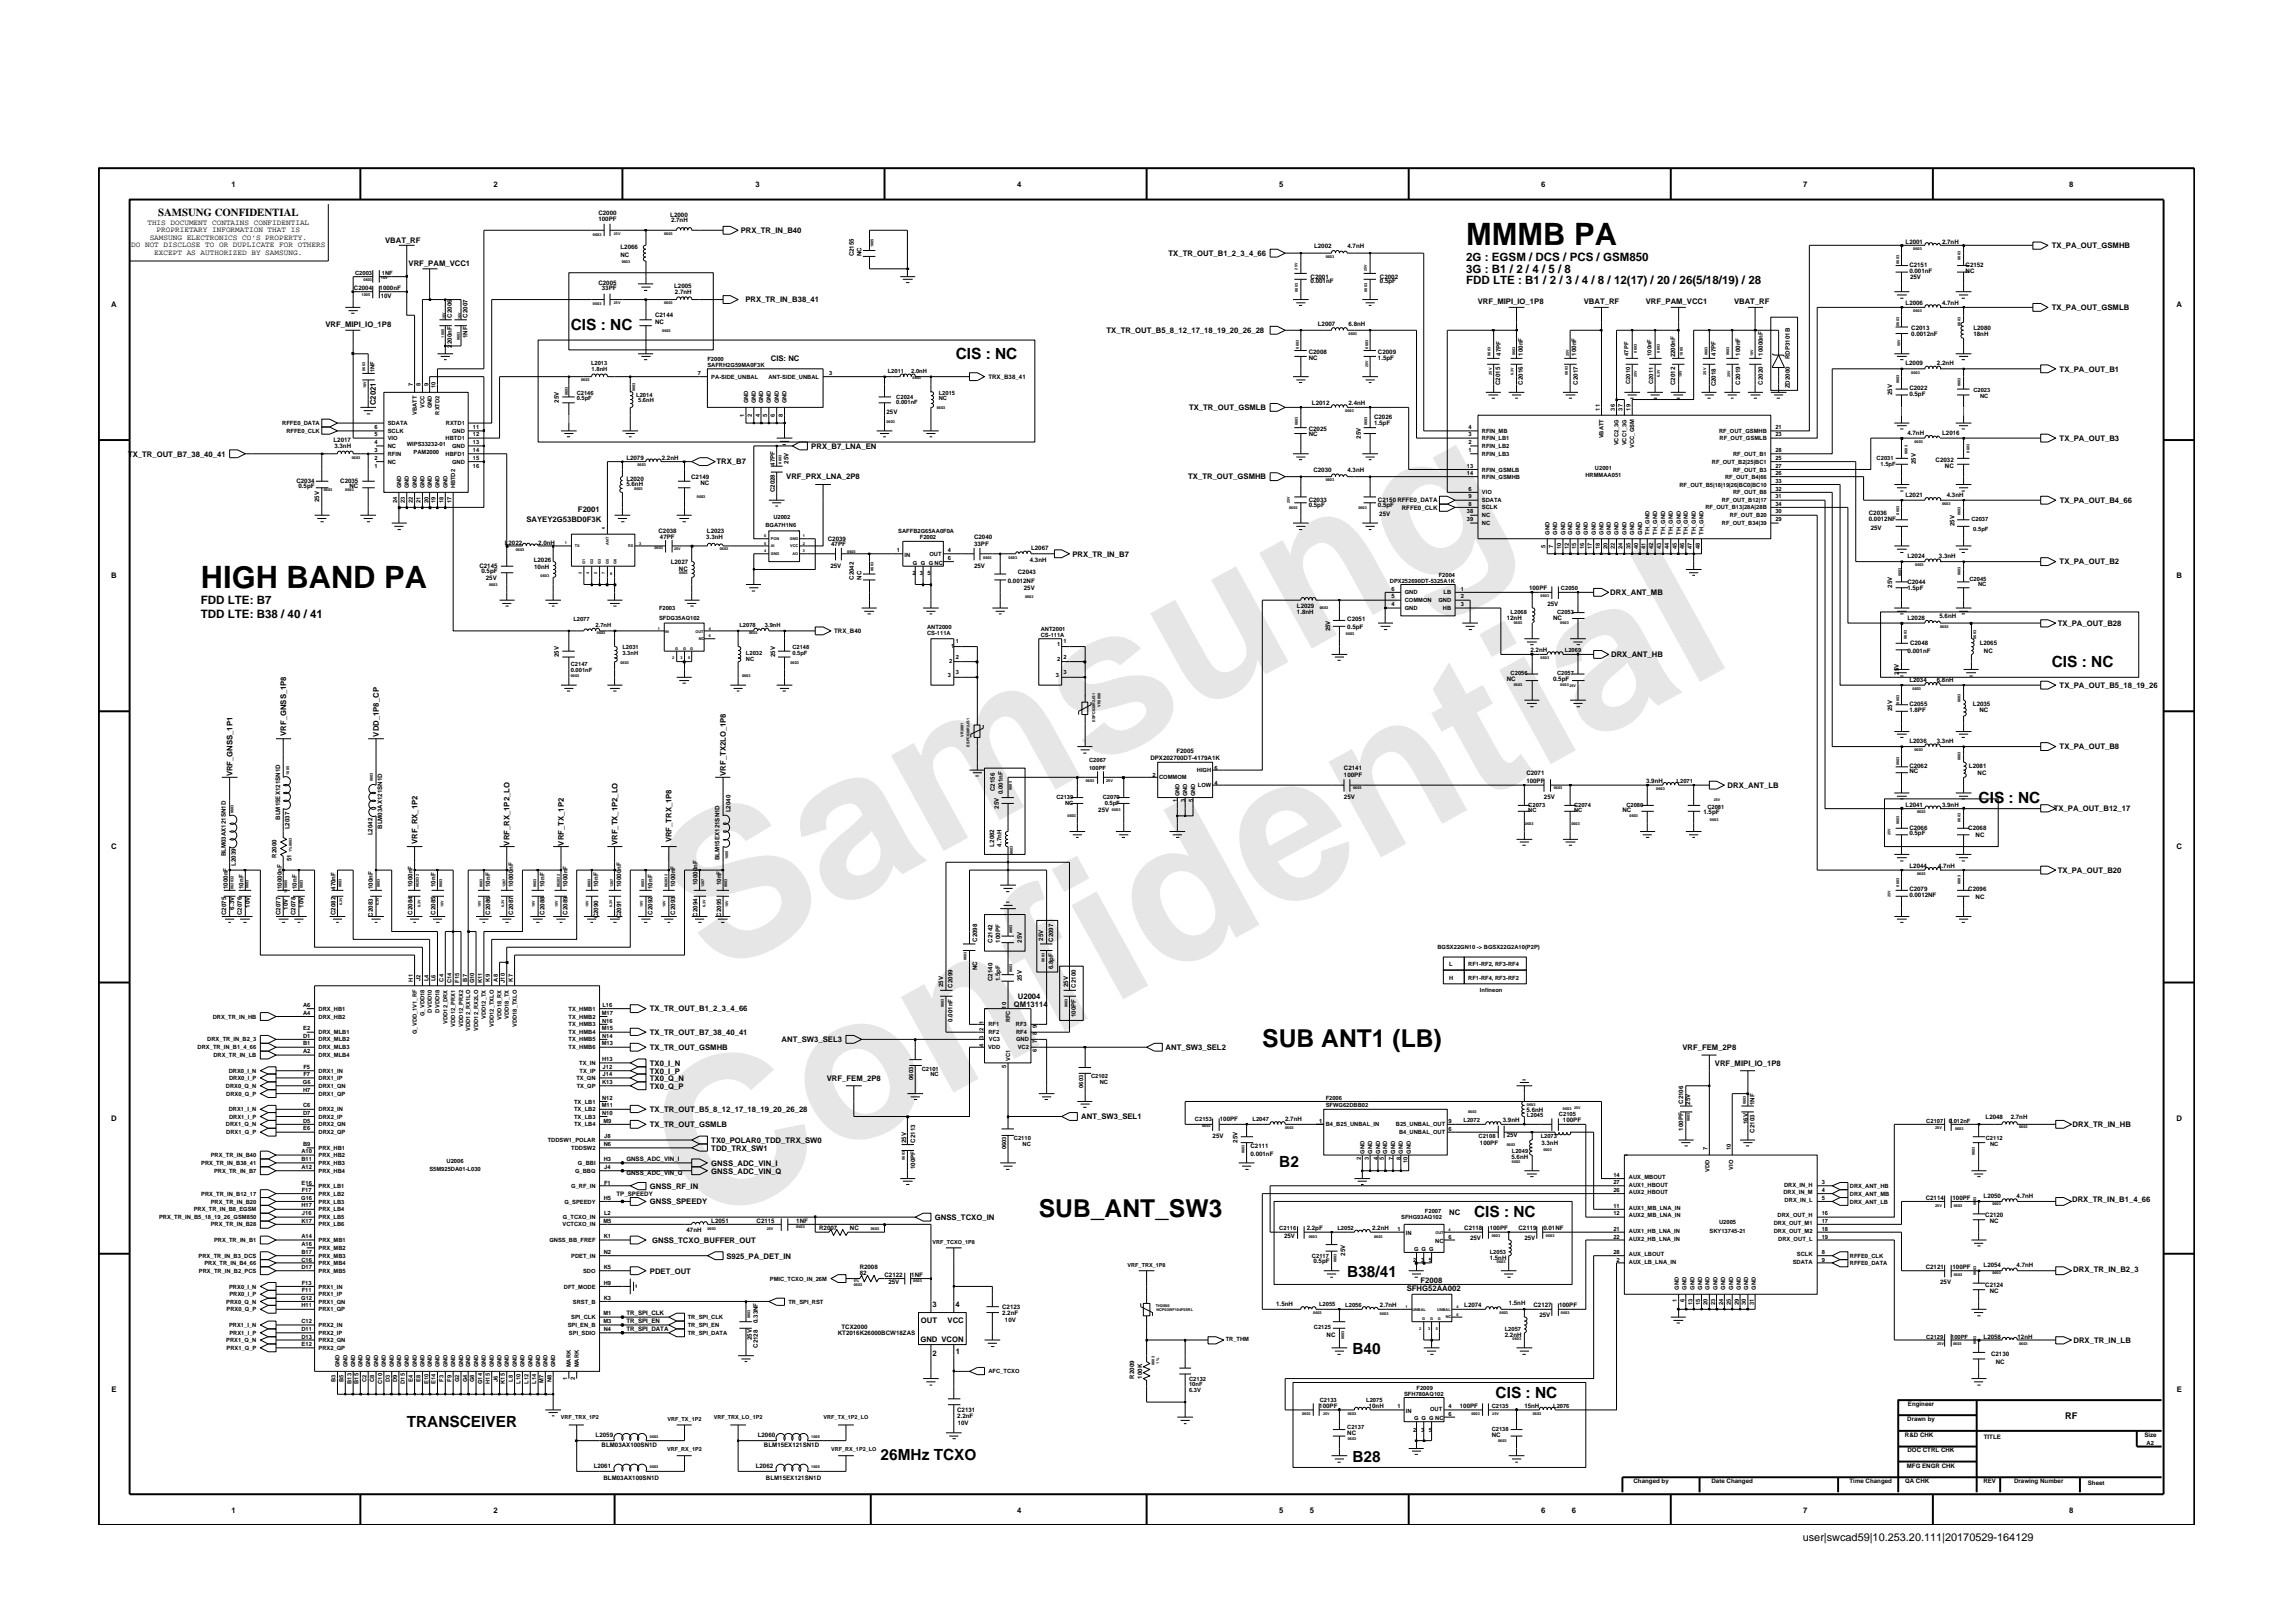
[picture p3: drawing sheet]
<svg xmlns="http://www.w3.org/2000/svg" width="297mm" height="210mm" viewBox="0 0 297 210" stroke-linecap="round" stroke-linejoin="round" font-family="sans-serif">
<defs><g id="words">
<g font-size="26.5" fill="#e6e6e6">
<text x="92.4" y="126.7" transform="rotate(-29 92.4 126.7)">Samsung</text>
<text x="91.1" y="159.4" transform="rotate(-29 91.1 159.4)">Confidential</text>
</g>
<g font-size="4">
<text x="189.9" y="31.8">MMMB PA</text>
<text x="26" y="76.2">HIGH BAND PA</text>
</g>
<g font-size="3.2">
<text x="163.5" y="135.7">SUB ANT1 (LB)</text>
<text x="134.6" y="157.7">SUB_ANT_SW3</text>
</g>
<g font-size="2">
<text x="73.9" y="42.8">CIS : NC</text>
<text x="123.8" y="46.5">CIS : NC</text>
<text x="265.8" y="86.5">CIS : NC</text>
<text x="256.3" y="104">CIS : NC</text>
<text x="165.7" y="151.2">B2</text>
<text x="191" y="157.7">CIS : NC</text>
<text x="174.5" y="165.4">B38/41</text>
<text x="175.2" y="175.4">B40</text>
<text x="52.7" y="184.9">TRANSCEIVER</text>
<text x="193.7" y="181.1">CIS : NC</text>
<text x="114.1" y="189.1">26MHz TCXO</text>
<text x="175.2" y="189.3">B28</text>
</g>
<g font-size="1.5">
<text x="189.9" y="33.8">2G : EGSM / DCS / PCS / GSM850</text>
<text x="189.9" y="35.3">3G : B1 / 2 / 4 / 5 / 8</text>
<text x="189.9" y="36.8">FDD LTE : B1 / 2 / 3 / 4 / 8 / 12(17) / 20 / 26(5/18/19) / 28</text>
<text x="26" y="78.3">FDD LTE: B7</text>
<text x="26" y="80">TDD LTE: B38 / 40 / 41</text>
</g>
<g font-size="1.4">
<text x="20.5" y="27.9">SAMSUNG CONFIDENTIAL</text>
<text x="233.5" y="199.7">user|swcad59|10.253.20.111|20170529-164129</text>
</g>
<text font-size="1.2" x="267.5" y="183.8">RF</text>
<g font-size="1">
<text x="19.1" y="29.1">THIS DOCUMENT CONTAINS CONFIDENTIAL</text>
<text x="30" y="24.2">1</text>
<text x="63.9" y="24.2">2</text>
<text x="97.9" y="24.2">3</text>
<text x="131.7" y="24.2">4</text>
<text x="165.7" y="24.2">5</text>
<text x="199.6" y="24.2">6</text>
<text x="233.6" y="24.2">7</text>
<text x="268.1" y="24.2">8</text>
<text x="17" y="32.1">DO NOT DISCLOSE TO OR DUPLICATE FOR OTHERS</text>
<text x="19.4" y="31.1">SAMSUNG ELECTRONICS CO’S PROPERTY.</text>
<text x="20" y="33.1">EXCEPT AS AUTHORIZED BY SAMSUNG.</text>
<text x="20.3" y="30.1">PROPRIETARY INFORMATION THAT IS</text>
<text x="49.9" y="31.5">VBAT_RF</text>
<text x="52.9" y="34.4">VRF_PAM_VCC1</text>
<text x="96" y="30.2">PRX_TR_IN_B40</text>
<text x="151.4" y="33.2">TX_TR_OUT_B1_2_3_4_66</text>
<text x="265.8" y="32.1">TX_PA_OUT_GSMHB</text>
<text x="14.4" y="39.8">A</text>
<text x="96.6" y="39.2">PRX_TR_IN_B38_41</text>
<text x="191.4" y="39.4">VRF_MIPI_IO_1P8</text>
<text x="205.2" y="39.4">VBAT_RF</text>
<text x="213.2" y="39.4">VRF_PAM_VCC1</text>
<text x="224.6" y="39.4">VBAT_RF</text>
<text x="265.8" y="40.2">TX_PA_OUT_GSMLB</text>
<text x="281.9" y="39.8">A</text>
<text x="42.2" y="42.4">VRF_MIPI_IO_1P8</text>
<text x="99.9" y="46.8">CIS: NC</text>
<text x="143.3" y="43.1">TX_TR_OUT_B5_8_12_17_18_19_20_26_28</text>
<text x="48.7" y="52.5" transform="rotate(-90 48.7 52.5)">C2021</text>
<text x="154" y="53.1">TX_TR_OUT_GSMLB</text>
<text x="266.8" y="48.1">TX_PA_OUT_B1</text>
<text x="16.6" y="59.2">TX_TR_OUT_B7_38_40_41</text>
<text x="105.1" y="58.1">PRX_B7_LNA_EN</text>
<text x="266.8" y="57.1">TX_PA_OUT_B3</text>
<text x="92.8" y="60.2">TRX_B7</text>
<text x="101.9" y="62.1">VRF_PRX_LNA_2P8</text>
<text x="153.9" y="62.1">TX_TR_OUT_GSMHB</text>
<text x="266.8" y="65.2">TX_PA_OUT_B4_66</text>
<text x="68.2" y="67.6">SAYEY2G53BD0F3K</text>
<text x="74.9" y="66.3">F2001</text>
<text x="14.4" y="74.9">B</text>
<text x="138.9" y="72.1">PRX_TR_IN_B7</text>
<text x="208.6" y="77.1">DRX_ANT_MB</text>
<text x="266.8" y="73.1">TX_PA_OUT_B2</text>
<text x="281.9" y="74.9">B</text>
<text x="266.6" y="81.1">TX_PA_OUT_B28</text>
<text x="208.7" y="85.1">DRX_ANT_HB</text>
<text x="266.8" y="89.1">TX_PA_OUT_B5_18_19_26</text>
<text x="37.1" y="95.3" transform="rotate(-90 37.1 95.3)">VRF_GNSS_1P8</text>
<text x="49.1" y="95.4" transform="rotate(-90 49.1 95.4)">VDD_1P8_CP</text>
<text x="30.1" y="100.6" transform="rotate(-90 30.1 100.6)">VRF_GNSS_1P1</text>
<text x="94" y="100.5" transform="rotate(-90 94 100.5)">VRF_TX2LO_1P8</text>
<text x="266.8" y="97.1">TX_PA_OUT_B8</text>
<text x="223.8" y="102.1">DRX_ANT_LB</text>
<text x="266.1" y="105.1">TX_PA_OUT_B12_17</text>
<text x="14.4" y="110">C</text>
<text x="54.1" y="109.3" transform="rotate(-90 54.1 109.3)">VRF_RX_1P2</text>
<text x="66" y="109.5" transform="rotate(-90 66 109.5)">VRF_RX_1P2_LO</text>
<text x="73" y="109.5" transform="rotate(-90 73 109.5)">VRF_TX_1P2</text>
<text x="80" y="109.5" transform="rotate(-90 80 109.5)">VRF_TX_1P2_LO</text>
<text x="87" y="109.1" transform="rotate(-90 87 109.1)">VRF_TRX_1P8</text>
<text x="266.6" y="113.1">TX_PA_OUT_B20</text>
<text x="281.9" y="110">C</text>
<text x="84.2" y="131">TX_TR_OUT_B1_2_3_4_66</text>
<text x="131.3" y="130.4">QM13114</text>
<text x="131.9" y="129.4">U2004</text>
<text x="84.2" y="134.1">TX_TR_OUT_B7_38_40_41</text>
<text x="84.2" y="136">TX_TR_OUT_GSMHB</text>
<text x="101.3" y="135">ANT_SW3_SEL3</text>
<text x="151" y="136">ANT_SW3_SEL2</text>
<text x="217.9" y="136">VRF_FEM_2P8</text>
<text x="84.2" y="138.1">TX0_I_N</text>
<text x="84.2" y="139.1">TX0_I_P</text>
<text x="84.2" y="141">TX0_Q_P</text>
<text x="84.2" y="140">TX0_Q_N</text>
<text x="107.1" y="140">VRF_FEM_2P8</text>
<text x="222.2" y="138.1">VRF_MIPI_IO_1P8</text>
<text x="14.4" y="145.3">D</text>
<text x="84.2" y="146">TX_TR_OUT_GSMLB</text>
<text x="84.2" y="144.1">TX_TR_OUT_B5_8_12_17_18_19_20_26_28</text>
<text x="92.1" y="148.1">TX0_POLAR0_TDD_TRX_SW0</text>
<text x="92.1" y="149.1">TDD_TRX_SW1</text>
<text x="140.1" y="145">ANT_SW3_SEL1</text>
<text x="268.5" y="146">DRX_TR_IN_HB</text>
<text x="281.9" y="145.3">D</text>
<text x="84.2" y="154">GNSS_RF_IN</text>
<text x="92.1" y="151">GNSS_ADC_VIN_I</text>
<text x="92.1" y="152">GNSS_ADC_VIN_Q</text>
<text x="268.4" y="155.8">DRX_TR_IN_B1_4_66</text>
<text x="84.2" y="156">GNSS_SPEEDY</text>
<text x="84.5" y="161">GNSS_TCXO_BUFFER_OUT</text>
<text x="121.1" y="158">GNSS_TCXO_IN</text>
<text x="187.7" y="157.4">NC</text>
<text x="84.2" y="165">PDET_OUT</text>
<text x="94.1" y="163">S925_PA_DET_IN</text>
<text x="182.2" y="167.3">SFHG52AA002</text>
<text x="184" y="166.3">F2008</text>
<text x="268.6" y="164.7">DRX_TR_IN_B2_3</text>
<text x="119.2" y="173.8">GND VCON</text>
<text x="119.3" y="171.4">OUT</text>
<text x="120.8" y="169.4">3</text>
<text x="122.8" y="171.4">VCC</text>
<text x="123.8" y="169.4">4</text>
<text x="268.6" y="174">DRX_TR_IN_LB</text>
<text x="120.8" y="175.6">2</text>
<text x="123.8" y="175.5">1</text>
<text x="14.4" y="180.4">E</text>
<text x="282" y="180.4">E</text>
<text x="30" y="196">1</text>
<text x="63.9" y="196">2</text>
<text x="131.7" y="196">4</text>
<text x="165.7" y="196">5</text>
<text x="169.7" y="196">5</text>
<text x="199.6" y="196">6</text>
<text x="203.6" y="196">6</text>
<text x="233.6" y="196">7</text>
<text x="268.1" y="196">8</text>
</g>
<g font-size=".8">
<text x="77.5" y="28.6">100PF</text>
<text x="77.5" y="27.9">C2000</text>
<text x="86.8" y="28.1">L2000</text>
<text x="86.9" y="28.8">2.7nH</text>
<text x="80.4" y="33.3">NC</text>
<text x="80.4" y="32.3">L2066</text>
<text x="110.6" y="33.2" transform="rotate(-90 110.6 33.2)">C2155</text>
<text x="111.6" y="33.2" transform="rotate(-90 111.6 33.2)">NC</text>
<text x="170.2" y="32.2">L2002</text>
<text x="174.6" y="32.2">4.7nH</text>
<text x="246.9" y="31.6">L2001</text>
<text x="247.3" y="34.6">C2151</text>
<text x="247.3" y="35.3">0.001nF</text>
<text x="251.6" y="31.6">2.7nH</text>
<text x="254.6" y="35.3">NC</text>
<text x="254.6" y="34.6">C2152</text>
<text x="45.9" y="37.5">C2004</text>
<text x="49.2" y="37.5">1000nF</text>
<text x="49.3" y="38.6">10V</text>
<text x="58.5" y="41.2" transform="rotate(-90 58.5 41.2)">C2006</text>
<text x="60.6" y="41.2" transform="rotate(-90 60.6 41.2)">C2007</text>
<text x="77.5" y="36.9">C2005</text>
<text x="78" y="37.6">33PF</text>
<text x="84.9" y="41.1">C2144</text>
<text x="87.3" y="37.3">L2005</text>
<text x="87.4" y="38">2.7nH</text>
<text x="169.8" y="36.1">C2001</text>
<text x="169.8" y="36.7">0.001nF</text>
<text x="178.8" y="36.7">0.5pF</text>
<text x="178.8" y="36.1">C2002</text>
<text x="246.9" y="39.6">L2006</text>
<text x="247.4" y="36.2">25V</text>
<text x="251.6" y="39.6">4.7nH</text>
<text x="58.5" y="45" transform="rotate(-90 58.5 45)">2200nF</text>
<text x="60.6" y="43.8" transform="rotate(-90 60.6 43.8)">1NF</text>
<text x="84.9" y="42">NC</text>
<text x="169.5" y="45.8">C2008</text>
<text x="169.5" y="46.7">NC</text>
<text x="170.7" y="42.3">L2007</text>
<text x="174.7" y="42.3">6.8nH</text>
<text x="178.5" y="46.7">1.5pF</text>
<text x="178.5" y="45.8">C2009</text>
<text x="194.4" y="46.1" transform="rotate(-90 194.4 46.1)">47PF</text>
<text x="197.3" y="46.1" transform="rotate(-90 197.3 46.1)">100nF</text>
<text x="204.2" y="46.1" transform="rotate(-90 204.2 46.1)">100nF</text>
<text x="217" y="46.3" transform="rotate(-90 217 46.3)">2200nF</text>
<text x="222.3" y="46.1" transform="rotate(-90 222.3 46.1)">47PF</text>
<text x="225.4" y="46.1" transform="rotate(-90 225.4 46.1)">100nF</text>
<text x="228.4" y="46.1" transform="rotate(-90 228.4 46.1)">10000nF</text>
<text x="231.8" y="46.5" transform="rotate(-90 231.8 46.5)">RDP3101B</text>
<text x="246.8" y="47.3">L2009</text>
<text x="247.6" y="42.8">C2013</text>
<text x="247.6" y="43.5">0.0012nF</text>
<text x="250.9" y="47.3">2.2nH</text>
<text x="255.6" y="42.8">L2080</text>
<text x="255.6" y="43.5">18nH</text>
<text x="72.4" y="52.2" transform="rotate(-90 72.4 52.2)">25V</text>
<text x="114.8" y="53.6">25V</text>
<text x="128" y="49.1">TRX_B38_41</text>
<text x="170" y="52.5">L2012</text>
<text x="174.7" y="52.5">2.4nH</text>
<text x="194.3" y="49.9" transform="rotate(-90 194.3 49.9)">C2015</text>
<text x="197.3" y="49.8" transform="rotate(-90 197.3 49.8)">C2016</text>
<text x="204.4" y="49.8" transform="rotate(-90 204.4 49.8)">C2017</text>
<text x="217" y="49.9" transform="rotate(-90 217 49.9)">C2012</text>
<text x="222.3" y="50.1" transform="rotate(-90 222.3 50.1)">C2018</text>
<text x="225.4" y="49.8" transform="rotate(-90 225.4 49.8)">C2019</text>
<text x="228.4" y="49.8" transform="rotate(-90 228.4 49.8)">C2020</text>
<text x="231.8" y="50.3" transform="rotate(-90 231.8 50.3)">ZD2000</text>
<text x="245.1" y="51.2" transform="rotate(-90 245.1 51.2)">25V</text>
<text x="247.3" y="51.3">0.5pF</text>
<text x="247.3" y="50.6">C2022</text>
<text x="43.2" y="57.3">L2017</text>
<text x="43.3" y="58">3.3nH</text>
<text x="81.1" y="59.5">L2079</text>
<text x="85.7" y="59.5">2.2nH</text>
<text x="169.5" y="56.5">NC</text>
<text x="169.5" y="55.8">C2025</text>
<text x="176.3" y="56.8" transform="rotate(-90 176.3 56.8)">25V</text>
<text x="178" y="55.1">1.5pF</text>
<text x="178" y="54.3">C2026</text>
<text x="247.1" y="56.4">4.7nH</text>
<text x="250.7" y="59.8">C2032</text>
<text x="251.6" y="56.4">L2016</text>
<text x="38.4" y="62.5">C2034</text>
<text x="38.7" y="63.3">0.5pF</text>
<text x="41.3" y="65.1" transform="rotate(-90 41.3 65.1)">25V</text>
<text x="44.1" y="62.5">C2035</text>
<text x="45.3" y="63.3">NC</text>
<text x="81.1" y="63">5.6nH</text>
<text x="81.1" y="62.3">L2020</text>
<text x="89.5" y="62">C2149</text>
<text x="90.7" y="62.8">NC</text>
<text x="100.4" y="63.8" transform="rotate(-90 100.4 63.8)">C2028</text>
<text x="100.4" y="60.3" transform="rotate(-90 100.4 60.3)">47PF</text>
<text x="102.1" y="60.1" transform="rotate(-90 102.1 60.1)">25V</text>
<text x="169.5" y="65.6">0.5pF</text>
<text x="169.5" y="65.1">C2033</text>
<text x="170.1" y="61.1">C2030</text>
<text x="174.6" y="61.1">4.3nH</text>
<text x="178.5" y="65.7">0.5pF</text>
<text x="178.5" y="65.1">C2150 RFFE0_DATA</text>
<text x="246.8" y="64.4">L2021</text>
<text x="248.2" y="60.1" transform="rotate(-90 248.2 60.1)">25V</text>
<text x="251.9" y="60.6">NC</text>
<text x="252.2" y="64.4">4.3nH</text>
<text x="65.4" y="70.6">L2022</text>
<text x="69.7" y="70.6">2.0nH</text>
<text x="85.3" y="69">C2038</text>
<text x="85.5" y="69.8">47PF</text>
<text x="91.5" y="69.9">3.3nH</text>
<text x="91.6" y="69.1">L2023</text>
<text x="107.2" y="70">C2039</text>
<text x="107.7" y="70.7">47PF</text>
<text x="126.2" y="69.8">C2040</text>
<text x="126.2" y="70.7">33PF</text>
<text x="133.6" y="71.2">L2067</text>
<text x="178.7" y="66.8">25V</text>
<text x="181.6" y="66">RFFE0_CLK</text>
<text x="242.1" y="67.5">0.0012NF</text>
<text x="242.1" y="66.7">C2036</text>
<text x="242.3" y="68.6">25V</text>
<text x="253.2" y="68.2" transform="rotate(-90 253.2 68.2)">25V</text>
<text x="62.1" y="73.5">C2145</text>
<text x="62.4" y="74.3">0.5pF</text>
<text x="62.9" y="75.1">25V</text>
<text x="69.1" y="72.8">L2026</text>
<text x="69.2" y="73.8">10nH</text>
<text x="86.9" y="73.1">L2027</text>
<text x="87.9" y="74">NC</text>
<text x="107.6" y="73.6">25V</text>
<text x="110.6" y="75.1" transform="rotate(-90 110.6 75.1)">C2042</text>
<text x="111.6" y="75.1" transform="rotate(-90 111.6 75.1)">NC</text>
<text x="126.2" y="73.6">25V</text>
<text x="130.5" y="75.6">0.0012NF</text>
<text x="131.9" y="74.4">C2043</text>
<text x="132.6" y="76.5">25V</text>
<text x="133.4" y="72.8">4.3nH</text>
<text x="198.1" y="76.5">100PF</text>
<text x="245.1" y="76.1" transform="rotate(-90 245.1 76.1)">25V</text>
<text x="247.1" y="72.3">L2024</text>
<text x="247.1" y="76.5">1.5pF</text>
<text x="247.1" y="75.7">C2044</text>
<text x="251.2" y="72.3">3.3nH</text>
<text x="108.1" y="82">TRX_B40</text>
<text x="168" y="79.5">1.8nH</text>
<text x="168" y="78.8">L2029</text>
<text x="172.3" y="81.8" transform="rotate(-90 172.3 81.8)">25V</text>
<text x="174.5" y="81.5">0.5pF</text>
<text x="174.5" y="80.5">C2051</text>
<text x="195.2" y="80.3">12nH</text>
<text x="200.5" y="78.5">25V</text>
<text x="201.2" y="80.3">NC</text>
<text x="247.1" y="80.3">L2028</text>
<text x="247.4" y="83.5">C2048</text>
<text x="251.2" y="80.1">5.6nH</text>
<text x="256.5" y="83.5">L2065</text>
<text x="72.4" y="85.1" transform="rotate(-90 72.4 85.1)">25V</text>
<text x="100.4" y="85.1" transform="rotate(-90 100.4 85.1)">25V</text>
<text x="195.2" y="88.3">NC</text>
<text x="198.3" y="84.5">2.2nH</text>
<text x="201.2" y="88.3">0.5pF</text>
<text x="246" y="87.4" transform="rotate(-90 246 87.4)">25V</text>
<text x="247.1" y="84.6">0.001nF</text>
<text x="247.3" y="88.3">L2034</text>
<text x="250.9" y="88.3">6.8nH</text>
<text x="257" y="84.6">NC</text>
<text x="245.1" y="92.1" transform="rotate(-90 245.1 92.1)">25V</text>
<text x="247.3" y="91.5">C2055</text>
<text x="247.3" y="92.2">1.8PF</text>
<text x="255.6" y="91.5">L2035</text>
<text x="256.4" y="92.2">NC</text>
<text x="149" y="98.5">DPX202700DT-4179A1K</text>
<text x="152.4" y="97.6">F2005</text>
<text x="174.1" y="100.7">100PF</text>
<text x="174.1" y="99.8">C2141</text>
<text x="197.7" y="100.4">C2071</text>
<text x="197.7" y="101.5">100PF</text>
<text x="213.2" y="101.5">3.9nH</text>
<text x="247.3" y="96.3">L2036</text>
<text x="247.3" y="99.5">C2062</text>
<text x="247.3" y="100.2">NC</text>
<text x="250.9" y="96.3">3.3nH</text>
<text x="255.1" y="99.5">L2081</text>
<text x="256.2" y="100.4">NC</text>
<text x="36.3" y="106.2" transform="rotate(-90 36.3 106.2)">BLM15EX121SN1D</text>
<text x="37.5" y="107.4" transform="rotate(-90 37.5 107.4)">L2037</text>
<text x="49.5" y="107.4" transform="rotate(-90 49.5 107.4)">BLM03AX121SN1D</text>
<text x="94.6" y="105.2" transform="rotate(-90 94.6 105.2)">L2040</text>
<text x="128.9" y="102.5" transform="rotate(-90 128.9 102.5)">C2156</text>
<text x="129.4" y="104.7" transform="rotate(-90 129.4 104.7)">25V</text>
<text x="129.9" y="102.9" transform="rotate(-90 129.9 102.9)">0.001nF</text>
<text x="142.3" y="105.2">25V</text>
<text x="174.1" y="103.5">25V</text>
<text x="200" y="103.5">25V</text>
<text x="210.2" y="105.2">NC</text>
<text x="220.7" y="105.4">1.5pF</text>
<text x="246.9" y="104.5">L2041</text>
<text x="247.3" y="107.5">C2066</text>
<text x="251.6" y="104.5">3.9nH</text>
<text x="255" y="107.5">C2068</text>
<text x="29.3" y="110.9" transform="rotate(-90 29.3 110.9)">BLM03AX121SN1D</text>
<text x="30.5" y="112.2" transform="rotate(-90 30.5 112.2)">L2039</text>
<text x="35.8" y="111.1" transform="rotate(-90 35.8 111.1)">R2000</text>
<text x="37.8" y="111.6" transform="rotate(-90 37.8 111.6)">51</text>
<text x="48.2" y="108.2" transform="rotate(-90 48.2 108.2)">L2042</text>
<text x="93.2" y="111.4" transform="rotate(-90 93.2 111.4)">BLM15EX121SN1D</text>
<text x="128.8" y="109.7" transform="rotate(-90 128.8 109.7)">L2082</text>
<text x="129.7" y="109.7" transform="rotate(-90 129.7 109.7)">4.7nH</text>
<text x="247.3" y="108.2">0.5pF</text>
<text x="247.4" y="112.5">L2044</text>
<text x="251.1" y="112.5">4.7nH</text>
<text x="255.9" y="108.5">NC</text>
<text x="29.3" y="118.5" transform="rotate(-90 29.3 118.5)">C2075</text>
<text x="29.5" y="115.2" transform="rotate(-90 29.5 115.2)">1000nF</text>
<text x="30.3" y="117.8" transform="rotate(-90 30.3 117.8)">6.3V</text>
<text x="31.3" y="118.5" transform="rotate(-90 31.3 118.5)">C2076</text>
<text x="31.5" y="115.2" transform="rotate(-90 31.5 115.2)">10nF</text>
<text x="32.4" y="117.6" transform="rotate(-90 32.4 117.6)">10V</text>
<text x="36.3" y="118.5" transform="rotate(-90 36.3 118.5)">C2077</text>
<text x="36.5" y="115.2" transform="rotate(-90 36.5 115.2)">10000nF</text>
<text x="37.3" y="117.9" transform="rotate(-90 37.3 117.9)">10V</text>
<text x="38.3" y="118.5" transform="rotate(-90 38.3 118.5)">C2078</text>
<text x="38.5" y="115.2" transform="rotate(-90 38.5 115.2)">10nF</text>
<text x="39.3" y="117.6" transform="rotate(-90 39.3 117.6)">10V</text>
<text x="43.5" y="118.5" transform="rotate(-90 43.5 118.5)">C2082</text>
<text x="43.5" y="115.3" transform="rotate(-90 43.5 115.3)">470nF</text>
<text x="48.3" y="118.7" transform="rotate(-90 48.3 118.7)">C2083</text>
<text x="48.3" y="115.2" transform="rotate(-90 48.3 115.2)">100nF</text>
<text x="53.5" y="118.5" transform="rotate(-90 53.5 118.5)">C2084</text>
<text x="53.5" y="114.9" transform="rotate(-90 53.5 114.9)">1000nF</text>
<text x="56.4" y="114.9" transform="rotate(-90 56.4 114.9)">10nF</text>
<text x="56.4" y="118.5" transform="rotate(-90 56.4 118.5)">C2085</text>
<text x="63.5" y="118.5" transform="rotate(-90 63.5 118.5)">C2086</text>
<text x="63.5" y="114.9" transform="rotate(-90 63.5 114.9)">10nF</text>
<text x="66.5" y="118.5" transform="rotate(-90 66.5 118.5)">C2087</text>
<text x="66.5" y="114.9" transform="rotate(-90 66.5 114.9)">10000nF</text>
<text x="70.5" y="118.5" transform="rotate(-90 70.5 118.5)">C2088</text>
<text x="70.5" y="114.9" transform="rotate(-90 70.5 114.9)">10nF</text>
<text x="73.5" y="118.5" transform="rotate(-90 73.5 118.5)">C2089</text>
<text x="73.5" y="114.9" transform="rotate(-90 73.5 114.9)">1000nF</text>
<text x="77.5" y="119" transform="rotate(-90 77.5 119)">C2090</text>
<text x="77.5" y="114.9" transform="rotate(-90 77.5 114.9)">10nF</text>
<text x="80.5" y="119" transform="rotate(-90 80.5 119)">C2091</text>
<text x="80.5" y="114.9" transform="rotate(-90 80.5 114.9)">10000nF</text>
<text x="84.5" y="118.5" transform="rotate(-90 84.5 118.5)">C2092</text>
<text x="84.5" y="115.2" transform="rotate(-90 84.5 115.2)">10nF</text>
<text x="87.5" y="118.5" transform="rotate(-90 87.5 118.5)">C2093</text>
<text x="87.5" y="114.9" transform="rotate(-90 87.5 114.9)">1000nF</text>
<text x="90.4" y="118.7" transform="rotate(-90 90.4 118.7)">C2094</text>
<text x="90.4" y="114.7" transform="rotate(-90 90.4 114.7)">10000nF</text>
<text x="93.4" y="118.7" transform="rotate(-90 93.4 118.7)">C2095</text>
<text x="93.4" y="114.7" transform="rotate(-90 93.4 114.7)">10nF</text>
<text x="247.3" y="116.2">0.0012NF</text>
<text x="247.3" y="115.4">C2079</text>
<text x="255" y="115.4">C2096</text>
<text x="255.9" y="116.4">NC</text>
<text x="126.6" y="125.7" transform="rotate(-90 126.6 125.7)">NC</text>
<text x="126.6" y="122" transform="rotate(-90 126.6 122)">C2098</text>
<text x="128.6" y="122.1" transform="rotate(-90 128.6 122.1)">C2142</text>
<text x="129.6" y="122.1" transform="rotate(-90 129.6 122.1)">100PF</text>
<text x="132.4" y="122.1" transform="rotate(-90 132.4 122.1)">25V</text>
<text x="135.1" y="121.8" transform="rotate(-90 135.1 121.8)">25V</text>
<text x="136.4" y="125.6" transform="rotate(-90 136.4 125.6)">6.8pF</text>
<text x="136.4" y="122" transform="rotate(-90 136.4 122)">C2097</text>
<text x="122.2" y="127.9" transform="rotate(-90 122.2 127.9)">25V</text>
<text x="123.4" y="128" transform="rotate(-90 123.4 128)">C2099</text>
<text x="128.6" y="127.1" transform="rotate(-90 128.6 127.1)">C2140</text>
<text x="129.6" y="127.1" transform="rotate(-90 129.6 127.1)">1.5pF</text>
<text x="132.4" y="127.1" transform="rotate(-90 132.4 127.1)">25V</text>
<text x="138.4" y="127.9" transform="rotate(-90 138.4 127.9)">25V</text>
<text x="139.4" y="128" transform="rotate(-90 139.4 128)">C2100</text>
<text x="139.4" y="131.8" transform="rotate(-90 139.4 131.8)">100PF</text>
<text x="123.4" y="132.4" transform="rotate(-90 123.4 132.4)">0.001nF</text>
<text x="218" y="143" transform="rotate(-90 218 143)">C2106</text>
<text x="219" y="143.1" transform="rotate(-90 219 143.1)">25V</text>
<text x="227.3" y="143.2" transform="rotate(-90 227.3 143.2)">1NF</text>
<text x="117.4" y="148.1" transform="rotate(-90 117.4 148.1)">25V</text>
<text x="118.6" y="148" transform="rotate(-90 118.6 148)">C2113</text>
<text x="157.1" y="147.4">25V</text>
<text x="158" y="145.2">100PF</text>
<text x="160.3" y="148" transform="rotate(-90 160.3 148)">25V</text>
<text x="162" y="148.8">C2111</text>
<text x="162" y="149.7">0.001nF</text>
<text x="166.5" y="145.2">2.7nH</text>
<text x="191.7" y="148.3">100PF</text>
<text x="194.7" y="145.4">3.9nH</text>
<text x="195.2" y="147.3">25V</text>
<text x="197.8" y="144">5.6nH</text>
<text x="199.7" y="148.3">3.3nH</text>
<text x="202.5" y="145.4">100PF</text>
<text x="218" y="146.5" transform="rotate(-90 218 146.5)">100PF</text>
<text x="226.4" y="145.7" transform="rotate(-90 226.4 145.7)">16V</text>
<text x="227.3" y="146.7" transform="rotate(-90 227.3 146.7)">C2103</text>
<text x="257.2" y="144.9">L2048</text>
<text x="260.5" y="144.9">2.7nH</text>
<text x="79.9" y="154.9">TP_SPEEDY</text>
<text x="81.1" y="150.4">GNSS_ADC_VIN_I</text>
<text x="81.1" y="152.2">GNSS_ADC_VIN_Q</text>
<text x="118.6" y="151.5" transform="rotate(-90 118.6 151.5)">100PF</text>
<text x="195.8" y="150.1">5.6nH</text>
<text x="249.5" y="155.4">C2114</text>
<text x="252.9" y="155.4">100PF</text>
<text x="257" y="155.2">L2050</text>
<text x="261.2" y="155.2">4.7nH</text>
<text x="88.9" y="159.6">47nH</text>
<text x="92.1" y="158.4">L2051</text>
<text x="98" y="158.4">C2115</text>
<text x="103.2" y="158.4">1NF</text>
<text x="106.1" y="159.4">R2007</text>
<text x="110.1" y="159.4">NC</text>
<text x="166.3" y="160.4">25V</text>
<text x="169.3" y="159.4">2.2pF</text>
<text x="177.7" y="159.4">2.2nH</text>
<text x="189.7" y="159.4">C2118</text>
<text x="190.4" y="160.6">25V</text>
<text x="193" y="159.4">100PF</text>
<text x="196.7" y="159.4">C2119</text>
<text x="197.5" y="160.6">25V</text>
<text x="199.9" y="159.4">0.01NF</text>
<text x="257.2" y="157.7">C2120</text>
<text x="257.8" y="158.5">NC</text>
<text x="111.4" y="164.4">R2008</text>
<text x="111.4" y="165.1">82</text>
<text x="114.6" y="165.4">C2122</text>
<text x="115.1" y="166.4">25V</text>
<text x="118.1" y="165.4">1NF</text>
<text x="170.2" y="163.6">0.5pF</text>
<text x="174.3" y="162.7" transform="rotate(-90 174.3 162.7)">25V</text>
<text x="193" y="163.2">1.5nH</text>
<text x="249.5" y="164.4">C2121</text>
<text x="251.3" y="166.4">25V</text>
<text x="252.9" y="164.4">100PF</text>
<text x="257" y="164.1">L2054</text>
<text x="257.2" y="166.7">C2124</text>
<text x="257.8" y="167.5">NC</text>
<text x="261.2" y="164.1">4.7nH</text>
<text x="81.1" y="170.4">TR_SPI_CLK</text>
<text x="81.1" y="172.4">TR_SPI_DATA</text>
<text x="81.1" y="171.4">TR_SPI_EN</text>
<text x="97.4" y="173.6" transform="rotate(-90 97.4 173.6)">25V</text>
<text x="98.2" y="171.4" transform="rotate(-90 98.2 171.4)">0.33NF</text>
<text x="108.5" y="173">KT2016K26000BCW18ZAS</text>
<text x="109" y="172.2">TCX2000</text>
<text x="129.8" y="170.4">2.2nF</text>
<text x="129.8" y="169.6">C2123</text>
<text x="130.2" y="171.2">10V</text>
<text x="165.3" y="169.2">1.5nH</text>
<text x="171.8" y="173.2">NC</text>
<text x="178.8" y="169.4">2.7nH</text>
<text x="189.7" y="169.4">L2074</text>
<text x="194.9" y="173.2">2.2nH</text>
<text x="195.4" y="169.1">1.5nH</text>
<text x="198.7" y="169.4">C2127</text>
<text x="199.4" y="170.6">25V</text>
<text x="202" y="169.4">100PF</text>
<text x="257" y="173.5">L2058</text>
<text x="261.3" y="173.5">12nH</text>
<text x="98.2" y="174.6" transform="rotate(-90 98.2 174.6)">C2128</text>
<text x="146.9" y="178.6" transform="rotate(-90 146.9 178.6)">R2009</text>
<text x="147.9" y="178.6" transform="rotate(-90 147.9 178.6)">100K</text>
<text x="257.9" y="175.7">C2130</text>
<text x="258.5" y="176.7">NC</text>
<text x="124" y="183">C2131</text>
<text x="124" y="183.7">2.2nF</text>
<text x="124.1" y="184.6">10V</text>
<text x="170.9" y="182.4">100PF</text>
<text x="174.5" y="185.9">NC</text>
<text x="177.3" y="182.4">10nH</text>
<text x="189.1" y="182.4">100PF</text>
<text x="197.5" y="182.4">15nH</text>
<text x="247.1" y="184.1">Drawn by</text>
<text x="247.2" y="182.2">Engineer</text>
<text x="76.9" y="190.1">L2061</text>
<text x="77.2" y="186.2">L2059</text>
<text x="77.9" y="187.4">BLM03AX100SN1D</text>
<text x="78.2" y="191.7">BLM03AX100SN1D</text>
<text x="97.9" y="190.1">L2062</text>
<text x="98.2" y="186.2">L2060</text>
<text x="99" y="187.4">BLM15EX121SN1D</text>
<text x="99.2" y="191.7">BLM15EX121SN1D</text>
<text x="193.2" y="186.1">NC</text>
<text x="246.8" y="186.2">R&amp;D CHK</text>
<text x="247" y="190.1">MFG ENGR CHK</text>
<text x="247.1" y="188.1">DOC CTRL CHK</text>
<text x="257" y="186.4">TITLE</text>
<text x="277.8" y="186.2">Size</text>
<text x="211.6" y="192.2">Changed by</text>
<text x="221.7" y="192.2">Date Changed</text>
<text x="239.6" y="192.2">Time Changed</text>
<text x="246.8" y="192.2">QA CHK</text>
<text x="256.9" y="192.2">REV</text>
<text x="260.9" y="192.2">Drawing Number</text>
<text x="270.5" y="192.3">Sheet</text>
</g>
<g font-size=".7">
<text x="46" y="35.6">C2003</text>
<text x="49.5" y="35.6">1NF</text>
<text x="76.6" y="47.3">L2013</text>
<text x="91.6" y="47.5">SAFRH2G59MA0F3K</text>
<text x="91.6" y="46.8">F2000</text>
<text x="211" y="46.1" transform="rotate(-90 211 46.1)">47PF</text>
<text x="213.9" y="46.1" transform="rotate(-90 213.9 46.1)">100nF</text>
<text x="48.5" y="48.2" transform="rotate(-90 48.5 48.2)">1NF</text>
<text x="53.5" y="50" transform="rotate(-90 53.5 50)">7</text>
<text x="54" y="53.7" transform="rotate(-90 54 53.7)">VBATT</text>
<text x="54.5" y="50" transform="rotate(-90 54.5 50)">8</text>
<text x="55" y="52.8" transform="rotate(-90 55 52.8)">VCC</text>
<text x="55.5" y="50" transform="rotate(-90 55.5 50)">9</text>
<text x="55.9" y="52.9" transform="rotate(-90 55.9 52.9)">GND</text>
<text x="56.4" y="50.2" transform="rotate(-90 56.4 50.2)">10</text>
<text x="56.9" y="53.7" transform="rotate(-90 56.9 53.7)">RXTD2</text>
<text x="74.7" y="51.1">C2146</text>
<text x="74.7" y="51.8">0.5pF</text>
<text x="76.6" y="48">1.8nH</text>
<text x="82.4" y="51.4">L2014</text>
<text x="82.7" y="52.1">5.6nH</text>
<text x="90.4" y="48.6">7</text>
<text x="92.1" y="49.1">PA-SIDE_UNBAL</text>
<text x="96.4" y="54" transform="rotate(-90 96.4 54)">1</text>
<text x="96.9" y="52.3" transform="rotate(-90 96.9 52.3)">GND</text>
<text x="97.4" y="54" transform="rotate(-90 97.4 54)">2</text>
<text x="97.9" y="52.3" transform="rotate(-90 97.9 52.3)">GND</text>
<text x="98.4" y="54" transform="rotate(-90 98.4 54)">4</text>
<text x="98.9" y="52.3" transform="rotate(-90 98.9 52.3)">GND</text>
<text x="99.4" y="54" transform="rotate(-90 99.4 54)">5</text>
<text x="99.5" y="49.1">ANT-SIDE_UNBAL</text>
<text x="99.9" y="52.3" transform="rotate(-90 99.9 52.3)">GND</text>
<text x="100.4" y="54" transform="rotate(-90 100.4 54)">6</text>
<text x="100.9" y="52.3" transform="rotate(-90 100.9 52.3)">GND</text>
<text x="101.4" y="54" transform="rotate(-90 101.4 54)">8</text>
<text x="101.9" y="52.3" transform="rotate(-90 101.9 52.3)">GND</text>
<text x="107.4" y="48.6">3</text>
<text x="115" y="48.3">L2011</text>
<text x="116.1" y="51.6">C2024</text>
<text x="116.1" y="52.3">0.001nF</text>
<text x="118" y="48.3">2.0nH</text>
<text x="121.6" y="51.8">NC</text>
<text x="121.6" y="51.1">L2015</text>
<text x="207.2" y="53.2" transform="rotate(-90 207.2 53.2)">11</text>
<text x="209.2" y="53.2" transform="rotate(-90 209.2 53.2)">36</text>
<text x="210.2" y="53.2" transform="rotate(-90 210.2 53.2)">37</text>
<text x="211.2" y="49.7" transform="rotate(-90 211.2 49.7)">C2010</text>
<text x="211.2" y="53.2" transform="rotate(-90 211.2 53.2)">19</text>
<text x="214.2" y="49.7" transform="rotate(-90 214.2 49.7)">C2011</text>
<text x="255.6" y="50.8">C2023</text>
<text x="256.5" y="51.5">NC</text>
<text x="36.6" y="55.1">RFFE0_DATA</text>
<text x="37.1" y="56.1">RFFE0_CLK</text>
<text x="48.5" y="58.6">3</text>
<text x="48.5" y="59.6">2</text>
<text x="48.5" y="57.5">4</text>
<text x="48.5" y="56.5">5</text>
<text x="48.5" y="55.6">6</text>
<text x="50.2" y="58">NC</text>
<text x="50.2" y="59.1">RFIN</text>
<text x="50.2" y="57">VIO</text>
<text x="50.2" y="56.1">SCLK</text>
<text x="50.2" y="55.1">SDATA</text>
<text x="52.7" y="57.8">WIPS33232-01</text>
<text x="53.6" y="58.8">PAM2000</text>
<text x="57.7" y="57">HBTD1</text>
<text x="57.7" y="59.1">HBFD1</text>
<text x="57.8" y="55.1">RXTD1</text>
<text x="58.6" y="56.1">GND</text>
<text x="58.6" y="58">GND</text>
<text x="61.2" y="55.6">11</text>
<text x="61.2" y="56.5">12</text>
<text x="61.2" y="57.5">13</text>
<text x="61.2" y="58.6">14</text>
<text x="61.2" y="59.6">15</text>
<text x="190.2" y="56.5">3</text>
<text x="190.2" y="55.6">4</text>
<text x="190.2" y="57.5">2</text>
<text x="190.2" y="58.6">1</text>
<text x="192" y="59.1">RFIN_LB3</text>
<text x="192" y="57">RFIN_LB1</text>
<text x="192" y="56.1">RFIN_MB</text>
<text x="192" y="58">RFIN_LB2</text>
<text x="207.7" y="56.8" transform="rotate(-90 207.7 56.8)">VBATT</text>
<text x="209.7" y="57.7" transform="rotate(-90 209.7 57.7)">VCC2_3G</text>
<text x="210.7" y="57.7" transform="rotate(-90 210.7 57.7)">VCC1_3G</text>
<text x="211.7" y="58" transform="rotate(-90 211.7 58)">VCC_GSM</text>
<text x="222.7" y="56.1">RF_OUT_GSMHB</text>
<text x="222.8" y="57">RF_OUT_GSMLB</text>
<text x="224.5" y="59.1">RF_OUT_B1</text>
<text x="230" y="59.6">25</text>
<text x="230" y="58.6">28</text>
<text x="230" y="55.6">21</text>
<text x="230" y="56.5">23</text>
<text x="243.1" y="59.5">C2031</text>
<text x="48.5" y="60.6">1</text>
<text x="50.2" y="60.1">NC</text>
<text x="51.4" y="65.2" transform="rotate(-90 51.4 65.2)">24</text>
<text x="51.9" y="63.3" transform="rotate(-90 51.9 63.3)">GND</text>
<text x="52.5" y="65.2" transform="rotate(-90 52.5 65.2)">23</text>
<text x="53" y="63.3" transform="rotate(-90 53 63.3)">GND</text>
<text x="53.5" y="65.2" transform="rotate(-90 53.5 65.2)">22</text>
<text x="54" y="63.3" transform="rotate(-90 54 63.3)">GND</text>
<text x="54.5" y="65.2" transform="rotate(-90 54.5 65.2)">21</text>
<text x="55" y="63.3" transform="rotate(-90 55 63.3)">GND</text>
<text x="55.5" y="65.2" transform="rotate(-90 55.5 65.2)">20</text>
<text x="55.9" y="63.3" transform="rotate(-90 55.9 63.3)">GND</text>
<text x="56.4" y="65.2" transform="rotate(-90 56.4 65.2)">19</text>
<text x="56.9" y="63.3" transform="rotate(-90 56.9 63.3)">GND</text>
<text x="57.5" y="65.2" transform="rotate(-90 57.5 65.2)">18</text>
<text x="58" y="63.3" transform="rotate(-90 58 63.3)">GND</text>
<text x="58.5" y="65.2" transform="rotate(-90 58.5 65.2)">17</text>
<text x="58.6" y="60.1">GND</text>
<text x="59" y="63.3" transform="rotate(-90 59 63.3)">HBTD2</text>
<text x="61.2" y="60.6">16</text>
<text x="190" y="60.6">13</text>
<text x="190" y="61.5">14</text>
<text x="190.2" y="63.5">6</text>
<text x="190.2" y="65.6">8</text>
<text x="190.2" y="64.6">9</text>
<text x="192" y="61.1">RFIN_GSMLB</text>
<text x="192" y="62">RFIN_GSMHB</text>
<text x="192" y="64.1">VIO</text>
<text x="192" y="65.1">SDATA</text>
<text x="205.4" y="61.8">HRMMAA051</text>
<text x="206.6" y="60.8">U2001</text>
<text x="217.6" y="63">RF_OUT_B5|18|19|26|BC0|BC10</text>
<text x="221.8" y="60.1">RF_OUT_B2|25|BC1</text>
<text x="223.1" y="65.1">RF_OUT_B12|17</text>
<text x="223.5" y="62">RF_OUT_B4|66</text>
<text x="224.5" y="61.1">RF_OUT_B3</text>
<text x="224.5" y="64.1">RF_OUT_B8</text>
<text x="230" y="61.5">26</text>
<text x="230" y="60.6">27</text>
<text x="230" y="63.5">32</text>
<text x="230" y="62.5">33</text>
<text x="230" y="65.6">34</text>
<text x="230" y="64.6">31</text>
<text x="243.6" y="60.3">1.5pF</text>
<text x="99.2" y="68.3">BGA7H1N6</text>
<text x="100.2" y="67.3">U2002</text>
<text x="116.2" y="71.6">1</text>
<text x="116.4" y="69.1">SAFFB2G65AA0F0A</text>
<text x="119.2" y="69.8">F2002</text>
<text x="120.4" y="72">OUT</text>
<text x="122.8" y="71.6">4</text>
<text x="190" y="66.5">38</text>
<text x="190" y="67.5">39</text>
<text x="192" y="67">NC</text>
<text x="192" y="66">SCLK</text>
<text x="192" y="68">NC</text>
<text x="200.2" y="70.9" transform="rotate(-90 200.2 70.9)">5</text>
<text x="200.7" y="69.3" transform="rotate(-90 200.7 69.3)">GND</text>
<text x="201.2" y="70.9" transform="rotate(-90 201.2 70.9)">7</text>
<text x="201.7" y="69.3" transform="rotate(-90 201.7 69.3)">GND</text>
<text x="202.2" y="71.1" transform="rotate(-90 202.2 71.1)">10</text>
<text x="202.7" y="69.3" transform="rotate(-90 202.7 69.3)">GND</text>
<text x="203.2" y="71.1" transform="rotate(-90 203.2 71.1)">12</text>
<text x="203.7" y="69.3" transform="rotate(-90 203.7 69.3)">GND</text>
<text x="204.2" y="71.1" transform="rotate(-90 204.2 71.1)">15</text>
<text x="204.7" y="69.3" transform="rotate(-90 204.7 69.3)">GND</text>
<text x="205.2" y="71.1" transform="rotate(-90 205.2 71.1)">16</text>
<text x="205.7" y="69.3" transform="rotate(-90 205.7 69.3)">GND</text>
<text x="206.2" y="71.1" transform="rotate(-90 206.2 71.1)">17</text>
<text x="206.7" y="69.3" transform="rotate(-90 206.7 69.3)">GND</text>
<text x="207.2" y="71.1" transform="rotate(-90 207.2 71.1)">18</text>
<text x="207.7" y="69.3" transform="rotate(-90 207.7 69.3)">GND</text>
<text x="208.2" y="71.1" transform="rotate(-90 208.2 71.1)">20</text>
<text x="208.7" y="69.3" transform="rotate(-90 208.7 69.3)">GND</text>
<text x="209.2" y="71.1" transform="rotate(-90 209.2 71.1)">22</text>
<text x="209.7" y="69.3" transform="rotate(-90 209.7 69.3)">GND</text>
<text x="210.2" y="71.1" transform="rotate(-90 210.2 71.1)">24</text>
<text x="210.7" y="69.3" transform="rotate(-90 210.7 69.3)">GND</text>
<text x="211.2" y="71.1" transform="rotate(-90 211.2 71.1)">35</text>
<text x="211.7" y="69.3" transform="rotate(-90 211.7 69.3)">GND</text>
<text x="212.2" y="71.1" transform="rotate(-90 212.2 71.1)">40</text>
<text x="212.7" y="69.3" transform="rotate(-90 212.7 69.3)">GND</text>
<text x="213.2" y="71.1" transform="rotate(-90 213.2 71.1)">41</text>
<text x="213.7" y="69.3" transform="rotate(-90 213.7 69.3)">TH_GND</text>
<text x="214.2" y="71.1" transform="rotate(-90 214.2 71.1)">42</text>
<text x="214.7" y="69.3" transform="rotate(-90 214.7 69.3)">TH_GND</text>
<text x="215.2" y="71.1" transform="rotate(-90 215.2 71.1)">43</text>
<text x="215.7" y="69.3" transform="rotate(-90 215.7 69.3)">TH_GND</text>
<text x="216.2" y="71.1" transform="rotate(-90 216.2 71.1)">44</text>
<text x="216.7" y="69.3" transform="rotate(-90 216.7 69.3)">TH_GND</text>
<text x="217.2" y="71.1" transform="rotate(-90 217.2 71.1)">45</text>
<text x="217.7" y="69.3" transform="rotate(-90 217.7 69.3)">TH_GND</text>
<text x="218.1" y="71.1" transform="rotate(-90 218.1 71.1)">46</text>
<text x="218.7" y="69.3" transform="rotate(-90 218.7 69.3)">TH_GND</text>
<text x="219.2" y="71.1" transform="rotate(-90 219.2 71.1)">47</text>
<text x="219.7" y="69.3" transform="rotate(-90 219.7 69.3)">TH_GND</text>
<text x="220.2" y="71.1" transform="rotate(-90 220.2 71.1)">48</text>
<text x="220.7" y="69.3" transform="rotate(-90 220.7 69.3)">TH_GND</text>
<text x="220.9" y="66">RF_OUT_B13|28A|28B</text>
<text x="223.1" y="68">RF_OUT_B34|39</text>
<text x="224.1" y="67">RF_OUT_B20</text>
<text x="230" y="67.5">29</text>
<text x="230" y="66.5">30</text>
<text x="255.4" y="67.5">C2037</text>
<text x="255.6" y="68.8">0.5pF</text>
<text x="117.2" y="72.2">IN</text>
<text x="118.2" y="74.5">2</text>
<text x="118.3" y="73.2">G G G NC</text>
<text x="119.2" y="74.5">3</text>
<text x="120.2" y="74.5">5</text>
<text x="122.8" y="72.6">6</text>
<text x="180" y="75.6">DPX252690DT-5325A1K</text>
<text x="180.2" y="77.5">5</text>
<text x="180.2" y="76.5">6</text>
<text x="182" y="77">GND</text>
<text x="186.4" y="74.8">F2004</text>
<text x="187" y="77">LB</text>
<text x="189.2" y="76.5">1</text>
<text x="189.2" y="77.5">2</text>
<text x="202.2" y="76.5">C2050</text>
<text x="255.1" y="75.3">C2045</text>
<text x="256.2" y="76">NC</text>
<text x="74.3" y="80.5">L2077</text>
<text x="77.2" y="81.2">2.7nH</text>
<text x="85.4" y="80.3">SFDG35AQ102</text>
<text x="85.4" y="79">F2003</text>
<text x="95.8" y="81.2">L2078</text>
<text x="99.1" y="81.2">3.9nH</text>
<text x="120.1" y="81.5">ANT2000</text>
<text x="120.1" y="82.2">CS-111A</text>
<text x="123.2" y="83.9">1</text>
<text x="123.8" y="83.3">1</text>
<text x="134.8" y="82.5">CS-111A</text>
<text x="134.8" y="81.7">ANT2001</text>
<text x="136.9" y="83.7">1</text>
<text x="137.8" y="83.3">1</text>
<text x="180.2" y="78.5">4</text>
<text x="182" y="79">GND</text>
<text x="182" y="78">COMMON</text>
<text x="186.3" y="78">GND</text>
<text x="186.9" y="79">HB</text>
<text x="189.2" y="78.5">3</text>
<text x="195.7" y="79.5">L2068</text>
<text x="201.7" y="79.5">C2053</text>
<text x="73.9" y="86.3">C2147</text>
<text x="73.9" y="87">0.001nF</text>
<text x="80.6" y="84.8">3.3nH</text>
<text x="80.6" y="84.1">L2031</text>
<text x="96.6" y="84.8">L2032</text>
<text x="96.6" y="85.6">NC</text>
<text x="102.6" y="84.8">0.5pF</text>
<text x="102.6" y="84.1">C2148</text>
<text x="122.8" y="87.7">3</text>
<text x="123" y="85.9">2</text>
<text x="123.8" y="85.3">2</text>
<text x="123.8" y="87.3">3</text>
<text x="136.8" y="87.7">3</text>
<text x="136.9" y="85.7">2</text>
<text x="137.8" y="85.3">2</text>
<text x="137.8" y="87.3">3</text>
<text x="195.7" y="87.5">C2056</text>
<text x="201.7" y="87.5">C2057</text>
<text x="202.7" y="84.5">L2069</text>
<text x="141.1" y="99.8">100PF</text>
<text x="141.1" y="98.7">C2067</text>
<text x="149.3" y="100.7">2</text>
<text x="150.1" y="101">COMMOM</text>
<text x="155" y="100">HIGH</text>
<text x="155.2" y="102">LOW</text>
<text x="157.3" y="99.8">6</text>
<text x="157.3" y="101.7">4</text>
<text x="217.2" y="101.5">L2071</text>
<text x="136.8" y="103.5">C2139</text>
<text x="138" y="104.3">NC</text>
<text x="142.9" y="103.5">C2070</text>
<text x="143.1" y="104.3">0.5pF</text>
<text x="152.5" y="103.9" transform="rotate(-90 152.5 103.9)">1</text>
<text x="152.8" y="103.2" transform="rotate(-90 152.8 103.2)">GND</text>
<text x="153.5" y="103.9" transform="rotate(-90 153.5 103.9)">3</text>
<text x="153.8" y="103.2" transform="rotate(-90 153.8 103.2)">GND</text>
<text x="154.5" y="103.9" transform="rotate(-90 154.5 103.9)">5</text>
<text x="154.8" y="103.2" transform="rotate(-90 154.8 103.2)">GND</text>
<text x="198" y="105.2">NC</text>
<text x="198" y="104.5">C2073</text>
<text x="203.9" y="104.5">C2074</text>
<text x="203.9" y="105.2">NC</text>
<text x="210.7" y="104.5">C2080</text>
<text x="221.2" y="104.8">C2081</text>
<text x="186.2" y="123">BGSX22GN10 -&gt; BGSX22G2A10(P2P)</text>
<text x="187.7" y="125.2">L</text>
<text x="190.2" y="125.2">RF1-RF2, RF3-RF4</text>
<text x="27.6" y="132">DRX_TR_IN_HB</text>
<text x="39.3" y="131.4">A4</text>
<text x="39.3" y="130.4">A6</text>
<text x="41.3" y="132">DRX_HB2</text>
<text x="41.3" y="130.9">DRX_HB1</text>
<text x="53.5" y="127.2" transform="rotate(-90 53.5 127.2)">H1</text>
<text x="54.5" y="127.1" transform="rotate(-90 54.5 127.1)">J2</text>
<text x="55" y="131.6" transform="rotate(-90 55 131.6)">G_VDD18</text>
<text x="55.5" y="127.1" transform="rotate(-90 55.5 127.1)">L4</text>
<text x="55.9" y="131.2" transform="rotate(-90 55.9 131.2)">DVDD10</text>
<text x="56.4" y="127.1" transform="rotate(-90 56.4 127.1)">L6</text>
<text x="56.9" y="131.2" transform="rotate(-90 56.9 131.2)">DVDD18</text>
<text x="57.5" y="127.2" transform="rotate(-90 57.5 127.2)">C4</text>
<text x="58.5" y="127.4" transform="rotate(-90 58.5 127.4)">C14</text>
<text x="59.5" y="127.3" transform="rotate(-90 59.5 127.3)">F15</text>
<text x="60.5" y="127.2" transform="rotate(-90 60.5 127.2)">B7</text>
<text x="61.4" y="127.4" transform="rotate(-90 61.4 127.4)">G10</text>
<text x="62.4" y="127.4" transform="rotate(-90 62.4 127.4)">K11</text>
<text x="63.5" y="127.2" transform="rotate(-90 63.5 127.2)">K9</text>
<text x="64.5" y="127.2" transform="rotate(-90 64.5 127.2)">A8</text>
<text x="65.4" y="127.3" transform="rotate(-90 65.4 127.3)">J10</text>
<text x="66.4" y="127.2" transform="rotate(-90 66.4 127.2)">K7</text>
<text x="73.7" y="130.9">TX_HMB1</text>
<text x="73.7" y="132">TX_HMB2</text>
<text x="78" y="131.4">M17</text>
<text x="78" y="130.4">L16</text>
<text x="130.3" y="130.7" transform="rotate(-90 130.3 130.7)">10</text>
<text x="187.7" y="126.9">H</text>
<text x="190.2" y="126.9">RF1-RF4, RF3-RF2</text>
<text x="191.7" y="128.5">Infineon</text>
<text x="25.6" y="135.9">DRX_TR_IN_B1_4_66</text>
<text x="26.8" y="134.9">DRX_TR_IN_B2_3</text>
<text x="27.6" y="137">DRX_TR_IN_LB</text>
<text x="39.3" y="134.4">D1</text>
<text x="39.3" y="135.4">B1</text>
<text x="39.3" y="136.4">A2</text>
<text x="39.3" y="133.5">E2</text>
<text x="41.3" y="134">DRX_MLB1</text>
<text x="41.3" y="134.9">DRX_MLB2</text>
<text x="41.3" y="135.9">DRX_MLB3</text>
<text x="41.3" y="137">DRX_MLB4</text>
<text x="54" y="134" transform="rotate(-90 54 134)">G_VDD_1V1_RF</text>
<text x="58" y="132.6" transform="rotate(-90 58 132.6)">VDD12_DRX</text>
<text x="59" y="133" transform="rotate(-90 59 133)">VDD12_PRX1</text>
<text x="60" y="133" transform="rotate(-90 60 133)">VDD12_PRX2</text>
<text x="60.9" y="133.5" transform="rotate(-90 60.9 133.5)">VDD12_RX1LO</text>
<text x="61.9" y="133.5" transform="rotate(-90 61.9 133.5)">VDD12_RX2LO</text>
<text x="63" y="132" transform="rotate(-90 63 132)">VDD12_TX</text>
<text x="64" y="133" transform="rotate(-90 64 133)">VDD12_TXLO</text>
<text x="65" y="132.1" transform="rotate(-90 65 132.1)">VDD18_RX</text>
<text x="65.9" y="132" transform="rotate(-90 65.9 132)">VDD18_TX</text>
<text x="66.9" y="133" transform="rotate(-90 66.9 133)">VDD18_TXLO</text>
<text x="73.7" y="134.9">TX_HMB5</text>
<text x="73.7" y="133">TX_HMB3</text>
<text x="73.7" y="134">TX_HMB4</text>
<text x="73.7" y="135.9">TX_HMB6</text>
<text x="75" y="138">TX_IN</text>
<text x="78" y="133.5">M15</text>
<text x="78" y="135.4">M13</text>
<text x="78" y="137.5">H13</text>
<text x="78" y="134.4">N14</text>
<text x="78" y="132.5">N16</text>
<text x="127.4" y="135.6" transform="rotate(-90 127.4 135.6)">4</text>
<text x="127.4" y="134.6" transform="rotate(-90 127.4 134.6)">3</text>
<text x="127.4" y="133.6" transform="rotate(-90 127.4 133.6)">2</text>
<text x="127.4" y="132.6" transform="rotate(-90 127.4 132.6)">1</text>
<text x="128" y="135.9">VDD</text>
<text x="128" y="133">RF1</text>
<text x="128" y="134">RF2</text>
<text x="128.1" y="134.9">VC3</text>
<text x="130.9" y="137.4" transform="rotate(-90 130.9 137.4)">VC1</text>
<text x="130.9" y="132.5" transform="rotate(-90 130.9 132.5)">RFC</text>
<text x="131.6" y="133">RF3</text>
<text x="131.6" y="134">RF4</text>
<text x="131.6" y="134.9">GND</text>
<text x="131.8" y="135.9">VC2</text>
<text x="134.3" y="136.3" transform="rotate(-90 134.3 136.3)">6</text>
<text x="134.3" y="135.2" transform="rotate(-90 134.3 135.2)">7</text>
<text x="134.3" y="134.1" transform="rotate(-90 134.3 134.1)">8 9</text>
<text x="29.3" y="140.9">DRX0_Q_N</text>
<text x="29.3" y="141.9">DRX0_Q_P</text>
<text x="29.6" y="139">DRX0_I_N</text>
<text x="29.6" y="144">DRX1_I_N</text>
<text x="29.7" y="139.9">DRX0_I_P</text>
<text x="39.2" y="140.4">G6</text>
<text x="39.3" y="143.5">C6</text>
<text x="39.3" y="141.4">H7</text>
<text x="39.3" y="138.5">F5</text>
<text x="39.3" y="139.4">F7</text>
<text x="41.3" y="140.9">DRX1_QN</text>
<text x="41.3" y="139">DRX1_IN</text>
<text x="41.3" y="139.9">DRX1_IP</text>
<text x="41.3" y="144">DRX2_IN</text>
<text x="41.3" y="141.9">DRX1_QP</text>
<text x="74.4" y="143">TX_LB1</text>
<text x="74.4" y="144">TX_LB2</text>
<text x="74.7" y="139.9">TX_QN</text>
<text x="74.7" y="140.9">TX_QP</text>
<text x="75.1" y="139">TX_IP</text>
<text x="78" y="143.5">M11</text>
<text x="78" y="142.5">N12</text>
<text x="78" y="140.4">K13</text>
<text x="78.1" y="138.5">J12</text>
<text x="78.1" y="139.4">J14</text>
<text x="118.3" y="139.9" transform="rotate(-90 118.3 139.9)">0603</text>
<text x="119.4" y="138.7">C2101</text>
<text x="120.5" y="139.4">NC</text>
<text x="130.3" y="138.4" transform="rotate(-90 130.3 138.4)">5</text>
<text x="140.3" y="140.9" transform="rotate(-90 140.3 140.9)">0603</text>
<text x="141.3" y="139.6">C2102</text>
<text x="142.5" y="140.4">NC</text>
<text x="171.7" y="143.5">SFWG62DBB02</text>
<text x="171.7" y="142.4">F2006</text>
<text x="27.3" y="149.9">PRX_TR_IN_B40</text>
<text x="29.3" y="145.9">DRX1_Q_N</text>
<text x="29.3" y="146.9">DRX1_Q_P</text>
<text x="29.7" y="144.9">DRX1_I_P</text>
<text x="39.1" y="149.4">A10</text>
<text x="39.3" y="144.4">D7</text>
<text x="39.3" y="145.4">D5</text>
<text x="39.3" y="148.5">B9</text>
<text x="39.3" y="146.4">E6</text>
<text x="41.3" y="146.9">DRX2_QP</text>
<text x="41.3" y="144.9">DRX2_IP</text>
<text x="41.3" y="145.9">DRX2_QN</text>
<text x="41.3" y="149">PRX_HB1</text>
<text x="41.3" y="149.9">PRX_HB2</text>
<text x="71" y="148">TDDSW1_POLAR</text>
<text x="74" y="149">TDDSW2</text>
<text x="74.4" y="145.9">TX_LB4</text>
<text x="74.4" y="144.9">TX_LB3</text>
<text x="78" y="144.4">N10</text>
<text x="78.2" y="145.4">M9</text>
<text x="78.2" y="148.5">N6</text>
<text x="78.3" y="147.5">J8</text>
<text x="130.3" y="148.9" transform="rotate(-90 130.3 148.9)">0603</text>
<text x="131.3" y="147.7">C2110</text>
<text x="132.5" y="148.4">NC</text>
<text x="154.8" y="145.2">C2153</text>
<text x="162.2" y="145.2">L2047</text>
<text x="170.9" y="145.5">1</text>
<text x="171.7" y="145.9">B4_B25_UNBAL_IN</text>
<text x="176.7" y="149.5" transform="rotate(-90 176.7 149.5)">GND</text>
<text x="177.8" y="149.5" transform="rotate(-90 177.8 149.5)">GND</text>
<text x="178.8" y="149.5" transform="rotate(-90 178.8 149.5)">GND</text>
<text x="179.7" y="149.5" transform="rotate(-90 179.7 149.5)">GND</text>
<text x="180.7" y="149.5" transform="rotate(-90 180.7 149.5)">GND</text>
<text x="180.8" y="145.9">B25_UNBAL_OUT</text>
<text x="181.2" y="146.9">B4_UNBAL_OUT</text>
<text x="181.7" y="149.5" transform="rotate(-90 181.7 149.5)">GND</text>
<text x="182.8" y="149.5" transform="rotate(-90 182.8 149.5)">GND</text>
<text x="187.6" y="146.5">6</text>
<text x="187.6" y="145.5">9</text>
<text x="189.6" y="145.4">L2072</text>
<text x="191.5" y="147.5">C2108</text>
<text x="195.9" y="149.4">L2049</text>
<text x="197.8" y="144.7">L2045</text>
<text x="199.6" y="147.5">L2073</text>
<text x="202" y="144.6">C2105</text>
<text x="221.2" y="149" transform="rotate(-90 221.2 149)">7</text>
<text x="224.2" y="149" transform="rotate(-90 224.2 149)">10</text>
<text x="249.5" y="145.4">C2107</text>
<text x="252.5" y="145.4">0.012nF</text>
<text x="257.2" y="147.7">C2112</text>
<text x="257.8" y="148.5">NC</text>
<text x="26.1" y="150.9">PRX_TR_IN_B38_41</text>
<text x="26.1" y="154.9">PRX_TR_IN_B12_17</text>
<text x="27.3" y="155.9">PRX_TR_IN_B20</text>
<text x="27.7" y="151.9">PRX_TR_IN_B7</text>
<text x="39" y="155.4">G16</text>
<text x="39.1" y="150.4">B11</text>
<text x="39.1" y="151.4">A12</text>
<text x="39.1" y="153.5">E16</text>
<text x="39.1" y="154.4">F17</text>
<text x="41.3" y="155.9">PRX_LB3</text>
<text x="41.3" y="154.9">PRX_LB2</text>
<text x="41.3" y="153.9">PRX_LB1</text>
<text x="41.3" y="150.9">PRX_HB3</text>
<text x="41.3" y="151.9">PRX_HB4</text>
<text x="55.6" y="151.7">S5M925DA01-L030</text>
<text x="57.9" y="150.7">U2006</text>
<text x="73.1" y="155.9">G_SPEEDY</text>
<text x="74" y="153.9">G_RF_IN</text>
<text x="74.5" y="151.9">G_BBQ</text>
<text x="74.9" y="150.9">G_BBI</text>
<text x="78.2" y="150.4">H3</text>
<text x="78.2" y="155.4">H5</text>
<text x="78.2" y="153.5">F1</text>
<text x="78.3" y="151.4">J4</text>
<text x="176.3" y="150.3" transform="rotate(-90 176.3 150.3)">2</text>
<text x="177.3" y="150.3" transform="rotate(-90 177.3 150.3)">3</text>
<text x="178.5" y="150.3" transform="rotate(-90 178.5 150.3)">4</text>
<text x="179.3" y="150.3" transform="rotate(-90 179.3 150.3)">5</text>
<text x="180.5" y="150.3" transform="rotate(-90 180.5 150.3)">7</text>
<text x="181.5" y="150.3" transform="rotate(-90 181.5 150.3)">8</text>
<text x="182.3" y="150.7" transform="rotate(-90 182.3 150.7)">10</text>
<text x="209" y="154.5">26</text>
<text x="209" y="153.4">27</text>
<text x="209" y="152.4">14</text>
<text x="211" y="154.7">AUX2_HBOUT</text>
<text x="211" y="153.7">AUX1_HBOUT</text>
<text x="211" y="152.7">AUX_MBOUT</text>
<text x="221.5" y="151.8" transform="rotate(-90 221.5 151.8)">VDD</text>
<text x="224.5" y="151.5" transform="rotate(-90 224.5 151.5)">VIO</text>
<text x="231" y="154.7">DRX_IN_M</text>
<text x="231.1" y="153.7">DRX_IN_H</text>
<text x="231.2" y="155.7">DRX_IN_L</text>
<text x="236" y="153.4">3</text>
<text x="236" y="154.5">4</text>
<text x="236" y="155.5">5</text>
<text x="239.6" y="153.9">DRX_ANT_HB</text>
<text x="239.6" y="154.9">DRX_ANT_MB</text>
<text x="239.6" y="155.9">DRX_ANT_LB</text>
<text x="20.6" y="158">PRX_TR_IN_B5_18_19_26_GSM850</text>
<text x="25.1" y="156.9">PRX_TR_IN_B8_EGSM</text>
<text x="27.3" y="158.9">PRX_TR_IN_B28</text>
<text x="27.7" y="160.9">PRX_TR_IN_B1</text>
<text x="39.1" y="158.5">K17</text>
<text x="39.1" y="156.4">H17</text>
<text x="39.1" y="160.4">A14</text>
<text x="39.1" y="161.4">A16</text>
<text x="39.1" y="157.4">J16</text>
<text x="41.3" y="158.9">PRX_LB6</text>
<text x="41.3" y="158">PRX_LB5</text>
<text x="41.3" y="156.9">PRX_LB4</text>
<text x="41.3" y="160.9">PRX_MB1</text>
<text x="41.3" y="161.9">PRX_MB2</text>
<text x="71.2" y="160.9">GNSS_BB_FREF</text>
<text x="72.9" y="158.9">VCTCXO_IN</text>
<text x="72.9" y="158">G_TCXO_IN</text>
<text x="78.2" y="158.5">M5</text>
<text x="78.2" y="160.4">K1</text>
<text x="78.2" y="157.4">L2</text>
<text x="120.8" y="161.2">VRF_TCXO_1P8</text>
<text x="165.7" y="159.4">C2116</text>
<text x="173.3" y="159.4">L2052</text>
<text x="181" y="159.5">1</text>
<text x="181.5" y="158">SFHG93AQ102</text>
<text x="182.1" y="160">IN</text>
<text x="184.6" y="157.2">F2007</text>
<text x="185.9" y="161.1">NC</text>
<text x="187.6" y="160.5">6</text>
<text x="209" y="159.5">21</text>
<text x="209" y="160.5">22</text>
<text x="209" y="156.5">11</text>
<text x="209" y="157.4">12</text>
<text x="211" y="159.7">AUX1_HB_LNA_IN</text>
<text x="211" y="160.7">AUX2_HB_LNA_IN</text>
<text x="211" y="156.8">AUX1_MB_LNA_IN</text>
<text x="211" y="157.7">AUX2_MB_LNA_IN</text>
<text x="221.5" y="159.7">SKY13745-21</text>
<text x="222.7" y="158.5">U2005</text>
<text x="229.8" y="158.7">DRX_OUT_M1</text>
<text x="229.8" y="159.7">DRX_OUT_M2</text>
<text x="230.3" y="157.7">DRX_OUT_H</text>
<text x="230.4" y="160.7">DRX_OUT_L</text>
<text x="236" y="159.5">18</text>
<text x="236" y="160.5">19</text>
<text x="236" y="157.4">16</text>
<text x="236" y="158.4">17</text>
<text x="25.7" y="162.9">PRX_TR_IN_B3_DCS</text>
<text x="25.8" y="164.9">PRX_TR_IN_B2_PCS</text>
<text x="26.5" y="163.9">PRX_TR_IN_B4_66</text>
<text x="29.7" y="166.9">PRX0_I_N</text>
<text x="29.7" y="167.9">PRX0_I_P</text>
<text x="39.1" y="164.4">D17</text>
<text x="39.1" y="163.5">C16</text>
<text x="39.1" y="162.4">B17</text>
<text x="39.1" y="167.4">F11</text>
<text x="39.1" y="166.4">F13</text>
<text x="41.3" y="164.9">PRX_MB5</text>
<text x="41.3" y="163.9">PRX_MB4</text>
<text x="41.3" y="162.9">PRX_MB3</text>
<text x="41.3" y="167.9">PRX1_IP</text>
<text x="41.3" y="166.9">PRX1_IN</text>
<text x="73" y="166.9">DFT_MODE</text>
<text x="74" y="162.9">PDET_IN</text>
<text x="75.5" y="164.9">SDO</text>
<text x="78.2" y="164.4">K5</text>
<text x="78.2" y="166.4">H9</text>
<text x="78.2" y="162.4">N2</text>
<text x="99.7" y="165.9">PMIC_TCXO_IN_26M</text>
<text x="146.1" y="164.1">VRF_TRX_1P8</text>
<text x="170" y="162.9">C2117</text>
<text x="183.1" y="163.4">2</text>
<text x="183.2" y="162.1">G G G</text>
<text x="184.1" y="163.4">3</text>
<text x="185.1" y="163.4">5</text>
<text x="193" y="162.4">L2053</text>
<text x="209" y="162.4">28</text>
<text x="209.4" y="163.4">2</text>
<text x="211" y="163.7">AUX_LB_LNA_IN</text>
<text x="211" y="162.7">AUX_LBOUT</text>
<text x="217.5" y="167.1" transform="rotate(-90 217.5 167.1)">GND</text>
<text x="218.5" y="167.1" transform="rotate(-90 218.5 167.1)">GND</text>
<text x="219.5" y="167.1" transform="rotate(-90 219.5 167.1)">GND</text>
<text x="220.5" y="167.1" transform="rotate(-90 220.5 167.1)">GND</text>
<text x="221.5" y="167.1" transform="rotate(-90 221.5 167.1)">GND</text>
<text x="222.5" y="167.1" transform="rotate(-90 222.5 167.1)">GND</text>
<text x="223.5" y="167.1" transform="rotate(-90 223.5 167.1)">GND</text>
<text x="224.5" y="167.1" transform="rotate(-90 224.5 167.1)">GND</text>
<text x="225.5" y="167.1" transform="rotate(-90 225.5 167.1)">GND</text>
<text x="226.4" y="167.1" transform="rotate(-90 226.4 167.1)">GND</text>
<text x="227.5" y="167.1" transform="rotate(-90 227.5 167.1)">GND</text>
<text x="232.2" y="163.7">SDATA</text>
<text x="232.8" y="162.7">SCLK</text>
<text x="236" y="162.4">8</text>
<text x="236" y="163.4">9</text>
<text x="239.6" y="162.9">RFFE0_CLK</text>
<text x="239.6" y="163.9">RFFE0_DATA</text>
<text x="29.3" y="173.9">PRX1_Q_N</text>
<text x="29.3" y="168.9">PRX0_Q_N</text>
<text x="29.3" y="169.9">PRX0_Q_P</text>
<text x="29.7" y="171.9">PRX1_I_N</text>
<text x="29.7" y="172.9">PRX1_I_P</text>
<text x="39" y="168.4">G12</text>
<text x="39.1" y="169.4">H11</text>
<text x="39.1" y="172.4">D11</text>
<text x="39.1" y="173.4">D13</text>
<text x="39.1" y="171.4">C12</text>
<text x="41.3" y="169.9">PRX1_QP</text>
<text x="41.3" y="168.9">PRX1_QN</text>
<text x="41.3" y="172.9">PRX2_IP</text>
<text x="41.3" y="173.9">PRX2_QN</text>
<text x="41.3" y="171.9">PRX2_IN</text>
<text x="73.5" y="171.9">SPI_EN_B</text>
<text x="73.7" y="172.9">SPI_SDIO</text>
<text x="74" y="170.9">SPI_CLK</text>
<text x="74.2" y="168.9">SRST_B</text>
<text x="78.2" y="171.4">M3</text>
<text x="78.2" y="170.4">M1</text>
<text x="78.2" y="168.4">K3</text>
<text x="78.2" y="172.4">N4</text>
<text x="89.1" y="172.9">TR_SPI_DATA</text>
<text x="89.1" y="171.9">TR_SPI_EN</text>
<text x="89.1" y="170.9">TR_SPI_CLK</text>
<text x="102.1" y="168.9">TR_SPI_RST</text>
<text x="158.8" y="173.8">TR_THM</text>
<text x="170.2" y="172.2">C2125</text>
<text x="170.9" y="169.1">L2055</text>
<text x="174.3" y="169.4">L2056</text>
<text x="194.9" y="172.4">L2057</text>
<text x="217.2" y="168.7" transform="rotate(-90 217.2 168.7)">1</text>
<text x="218.2" y="168.7" transform="rotate(-90 218.2 168.7)">6</text>
<text x="219.2" y="169.1" transform="rotate(-90 219.2 169.1)">13</text>
<text x="220.2" y="169.1" transform="rotate(-90 220.2 169.1)">15</text>
<text x="221.2" y="169.1" transform="rotate(-90 221.2 169.1)">20</text>
<text x="222.2" y="169.1" transform="rotate(-90 222.2 169.1)">23</text>
<text x="223.2" y="169.1" transform="rotate(-90 223.2 169.1)">24</text>
<text x="224.2" y="169.1" transform="rotate(-90 224.2 169.1)">25</text>
<text x="225.2" y="169.1" transform="rotate(-90 225.2 169.1)">29</text>
<text x="226.2" y="169.1" transform="rotate(-90 226.2 169.1)">30</text>
<text x="227.2" y="169.1" transform="rotate(-90 227.2 169.1)">31</text>
<text x="249.5" y="173.4">C2129</text>
<text x="252.8" y="173.4">100PF</text>
<text x="29.3" y="174.9">PRX1_Q_P</text>
<text x="39.1" y="174.4">E12</text>
<text x="41.3" y="174.9">PRX2_QP</text>
<text x="43.5" y="179.1" transform="rotate(-90 43.5 179.1)">B3</text>
<text x="44" y="177.2" transform="rotate(-90 44 177.2)">GND</text>
<text x="44.5" y="179.1" transform="rotate(-90 44.5 179.1)">B5</text>
<text x="45" y="177.2" transform="rotate(-90 45 177.2)">GND</text>
<text x="45.5" y="179.3" transform="rotate(-90 45.5 179.3)">B13</text>
<text x="46" y="177.2" transform="rotate(-90 46 177.2)">GND</text>
<text x="46.4" y="179.3" transform="rotate(-90 46.4 179.3)">B15</text>
<text x="47" y="177.2" transform="rotate(-90 47 177.2)">GND</text>
<text x="47.5" y="179.1" transform="rotate(-90 47.5 179.1)">C2</text>
<text x="48" y="177.2" transform="rotate(-90 48 177.2)">GND</text>
<text x="48.5" y="179.1" transform="rotate(-90 48.5 179.1)">C8</text>
<text x="49" y="177.2" transform="rotate(-90 49 177.2)">GND</text>
<text x="49.5" y="179.3" transform="rotate(-90 49.5 179.3)">C10</text>
<text x="50" y="177.2" transform="rotate(-90 50 177.2)">GND</text>
<text x="50.5" y="179.1" transform="rotate(-90 50.5 179.1)">D3</text>
<text x="51" y="177.2" transform="rotate(-90 51 177.2)">GND</text>
<text x="51.4" y="179.1" transform="rotate(-90 51.4 179.1)">D9</text>
<text x="51.9" y="177.2" transform="rotate(-90 51.9 177.2)">GND</text>
<text x="52.5" y="179.3" transform="rotate(-90 52.5 179.3)">D15</text>
<text x="53" y="177.2" transform="rotate(-90 53 177.2)">GND</text>
<text x="53.5" y="179" transform="rotate(-90 53.5 179)">E4</text>
<text x="54" y="177.2" transform="rotate(-90 54 177.2)">GND</text>
<text x="54.5" y="179" transform="rotate(-90 54.5 179)">E8</text>
<text x="55" y="177.2" transform="rotate(-90 55 177.2)">GND</text>
<text x="55.5" y="179.3" transform="rotate(-90 55.5 179.3)">E10</text>
<text x="55.9" y="177.2" transform="rotate(-90 55.9 177.2)">GND</text>
<text x="56.4" y="179.3" transform="rotate(-90 56.4 179.3)">E14</text>
<text x="56.9" y="177.2" transform="rotate(-90 56.9 177.2)">GND</text>
<text x="57.5" y="179" transform="rotate(-90 57.5 179)">F3</text>
<text x="58" y="177.2" transform="rotate(-90 58 177.2)">GND</text>
<text x="58.5" y="179" transform="rotate(-90 58.5 179)">F9</text>
<text x="59" y="177.2" transform="rotate(-90 59 177.2)">GND</text>
<text x="59.5" y="179.1" transform="rotate(-90 59.5 179.1)">G2</text>
<text x="60" y="177.2" transform="rotate(-90 60 177.2)">GND</text>
<text x="60.5" y="179.1" transform="rotate(-90 60.5 179.1)">G4</text>
<text x="60.9" y="177.2" transform="rotate(-90 60.9 177.2)">GND</text>
<text x="61.4" y="179.1" transform="rotate(-90 61.4 179.1)">G8</text>
<text x="61.9" y="177.2" transform="rotate(-90 61.9 177.2)">GND</text>
<text x="62.4" y="179.3" transform="rotate(-90 62.4 179.3)">G14</text>
<text x="63" y="177.2" transform="rotate(-90 63 177.2)">GND</text>
<text x="63.5" y="179.3" transform="rotate(-90 63.5 179.3)">H15</text>
<text x="64" y="177.2" transform="rotate(-90 64 177.2)">GND</text>
<text x="64.5" y="179" transform="rotate(-90 64.5 179)">J6</text>
<text x="65" y="177.2" transform="rotate(-90 65 177.2)">GND</text>
<text x="65.4" y="179.3" transform="rotate(-90 65.4 179.3)">K15</text>
<text x="65.9" y="177.2" transform="rotate(-90 65.9 177.2)">GND</text>
<text x="66.4" y="179" transform="rotate(-90 66.4 179)">L8</text>
<text x="66.9" y="177.2" transform="rotate(-90 66.9 177.2)">GND</text>
<text x="67.4" y="179.2" transform="rotate(-90 67.4 179.2)">L10</text>
<text x="67.9" y="177.2" transform="rotate(-90 67.9 177.2)">GND</text>
<text x="68.5" y="179.2" transform="rotate(-90 68.5 179.2)">L12</text>
<text x="69" y="177.2" transform="rotate(-90 69 177.2)">GND</text>
<text x="69.5" y="179.2" transform="rotate(-90 69.5 179.2)">L14</text>
<text x="70" y="177.2" transform="rotate(-90 70 177.2)">GND</text>
<text x="70.4" y="179.1" transform="rotate(-90 70.4 179.1)">M7</text>
<text x="70.9" y="177.2" transform="rotate(-90 70.9 177.2)">GND</text>
<text x="71.4" y="179.1" transform="rotate(-90 71.4 179.1)">N8</text>
<text x="71.9" y="177.2" transform="rotate(-90 71.9 177.2)">GND</text>
<text x="73.5" y="178.8" transform="rotate(-90 73.5 178.8)">1</text>
<text x="74" y="177.2" transform="rotate(-90 74 177.2)">MARK</text>
<text x="74.5" y="178.8" transform="rotate(-90 74.5 178.8)">2</text>
<text x="75" y="177.2" transform="rotate(-90 75 177.2)">MARK</text>
<text x="128" y="177.9">AFC_TCXO</text>
<text x="154" y="178.8">C2132</text>
<text x="154" y="179.6">10nF</text>
<text x="72.7" y="183.8">VRF_TRX_1P2</text>
<text x="86.5" y="184.1">VRF_TX_1P2</text>
<text x="92.5" y="183.8">VRF_TRX_LO_1P2</text>
<text x="106.7" y="183.8">VRF_TX_1P2_LO</text>
<text x="154" y="180.4">6.3V</text>
<text x="171" y="181.6">C2133</text>
<text x="174.5" y="185.1">C2137</text>
<text x="177" y="181.6">L2075</text>
<text x="181" y="182.4">1</text>
<text x="181.9" y="180.8">SFH780AQ102</text>
<text x="182.1" y="183">IN</text>
<text x="183.1" y="185.4">2</text>
<text x="183.2" y="184">G G G NC</text>
<text x="183.5" y="180.1">F2009</text>
<text x="184.1" y="185.4">3</text>
<text x="185.1" y="185.4">5</text>
<text x="185.3" y="182.8">OUT</text>
<text x="187.6" y="183.4">6</text>
<text x="187.6" y="182.4">4</text>
<text x="193.2" y="185.4">C2138</text>
<text x="193.2" y="182.4">C2135</text>
<text x="201.2" y="182.4">L2076</text>
<text x="86.4" y="187.9">VRF_RX_1P2</text>
<text x="107.7" y="187.9">VRF_RX_1P2_LO</text>
<text x="278.1" y="187.1">A2</text>
</g>
<g font-size=".5">
<text x="76.8" y="30.6">0603</text>
<text x="79.5" y="30.4">25V</text>
<text x="80.5" y="34.1">0603</text>
<text x="86" y="30.4">0603</text>
<text x="113.2" y="32" transform="rotate(-90 113.2 32)">1005</text>
<text x="168.1" y="34.9" transform="rotate(-90 168.1 34.9)">25V</text>
<text x="171.7" y="33.4">0603</text>
<text x="177.1" y="35.2" transform="rotate(-90 177.1 35.2)">25V</text>
<text x="246" y="34.2" transform="rotate(-90 246 34.2)">0603</text>
<text x="247.8" y="32.4">0603</text>
<text x="254" y="33.7" transform="rotate(-90 254 33.7)">0603</text>
<text x="46.8" y="38.4">1005</text>
<text x="47.1" y="36.4">0603</text>
<text x="49.3" y="36.2">16V</text>
<text x="57.7" y="41.3" transform="rotate(-90 57.7 41.3)">10V</text>
<text x="59.7" y="41.3" transform="rotate(-90 59.7 41.3)">16V</text>
<text x="76.8" y="39.6">0603</text>
<text x="79.5" y="39.4">25V</text>
<text x="86" y="39.4">0603</text>
<text x="168.1" y="37.8" transform="rotate(-90 168.1 37.8)">0603</text>
<text x="177.1" y="37.8" transform="rotate(-90 177.1 37.8)">0603</text>
<text x="247.8" y="40.4">0603</text>
<text x="57.5" y="43.7" transform="rotate(-90 57.5 43.7)">1005</text>
<text x="59.6" y="44.1" transform="rotate(-90 59.6 44.1)">0603</text>
<text x="85.8" y="43">0603</text>
<text x="168.3" y="45.2" transform="rotate(-90 168.3 45.2)">0603</text>
<text x="174.7" y="43.4">0603</text>
<text x="177.2" y="47.5" transform="rotate(-90 177.2 47.5)">25V</text>
<text x="177.2" y="45.2" transform="rotate(-90 177.2 45.2)">0603</text>
<text x="193.1" y="46.1" transform="rotate(-90 193.1 46.1)">0603</text>
<text x="196.3" y="46" transform="rotate(-90 196.3 46)">0603</text>
<text x="203.2" y="46.1" transform="rotate(-90 203.2 46.1)">25V</text>
<text x="212.1" y="45.7" transform="rotate(-90 212.1 45.7)">0603</text>
<text x="215" y="45.7" transform="rotate(-90 215 45.7)">0603</text>
<text x="218" y="46.1" transform="rotate(-90 218 46.1)">1005</text>
<text x="221.2" y="46" transform="rotate(-90 221.2 46)">0603</text>
<text x="224" y="46" transform="rotate(-90 224 46)">0603</text>
<text x="227.1" y="46.1" transform="rotate(-90 227.1 46.1)">10V</text>
<text x="246" y="42.2" transform="rotate(-90 246 42.2)">0603</text>
<text x="246.2" y="44.8" transform="rotate(-90 246.2 44.8)">50V</text>
<text x="254" y="42.2" transform="rotate(-90 254 42.2)">0603</text>
<text x="47.3" y="48" transform="rotate(-90 47.3 48)">0603</text>
<text x="47.4" y="50.3" transform="rotate(-90 47.4 50.3)">16V</text>
<text x="73.5" y="51.2" transform="rotate(-90 73.5 51.2)">0603</text>
<text x="75.3" y="49.4">0603</text>
<text x="82.3" y="50.7" transform="rotate(-90 82.3 50.7)">0603</text>
<text x="118.2" y="49.2">0603</text>
<text x="121.4" y="53">0603</text>
<text x="174.3" y="53.4">0603</text>
<text x="193.2" y="48.5" transform="rotate(-90 193.2 48.5)">25V</text>
<text x="196" y="48.5" transform="rotate(-90 196 48.5)">6.3V</text>
<text x="203.1" y="48.5" transform="rotate(-90 203.1 48.5)">0603</text>
<text x="212" y="48.8" transform="rotate(-90 212 48.8)">25V</text>
<text x="215" y="48.8" transform="rotate(-90 215 48.8)">6.3V</text>
<text x="217.9" y="48.8" transform="rotate(-90 217.9 48.8)">10V</text>
<text x="221" y="48.5" transform="rotate(-90 221 48.5)">25V</text>
<text x="224.1" y="48.8" transform="rotate(-90 224.1 48.8)">25V</text>
<text x="246" y="49.7" transform="rotate(-90 246 49.7)">0603</text>
<text x="247.6" y="48.4">0603</text>
<text x="254" y="50.1" transform="rotate(-90 254 50.1)">0603</text>
<text x="45.6" y="59.4">0603</text>
<text x="114.8" y="54.8">0603</text>
<text x="168.1" y="55.1" transform="rotate(-90 168.1 55.1)">0603</text>
<text x="177.1" y="55.1" transform="rotate(-90 177.1 55.1)">0603</text>
<text x="247.1" y="58.8" transform="rotate(-90 247.1 58.8)">0603</text>
<text x="248" y="57.4">0603</text>
<text x="255.1" y="58.6" transform="rotate(-90 255.1 58.6)">0603</text>
<text x="41.9" y="63.6">0603</text>
<text x="44.7" y="63.6">0603</text>
<text x="82.2" y="63.5">0603</text>
<text x="82.6" y="60.4">0603</text>
<text x="90.3" y="64.5">0603</text>
<text x="101.2" y="60.1" transform="rotate(-90 101.2 60.1)">0603</text>
<text x="167" y="65.9">0603</text>
<text x="167.1" y="65.2" transform="rotate(-90 167.1 65.2)">25V</text>
<text x="171.7" y="62.4">0603</text>
<text x="176" y="65.9">0603</text>
<text x="251.6" y="65.4">0603</text>
<text x="66.8" y="71.3">0603</text>
<text x="73.2" y="70.5">1</text>
<text x="74.5" y="70.9">TX</text>
<text x="78.4" y="68.5" transform="rotate(-90 78.4 68.5)">6</text>
<text x="78.9" y="70.6" transform="rotate(-90 78.9 70.6)">ANT</text>
<text x="81.4" y="70.9">RX</text>
<text x="82.8" y="70.6">3</text>
<text x="84.8" y="71.1">0603</text>
<text x="87.3" y="71.2">25V</text>
<text x="93.2" y="71.2">0603</text>
<text x="99" y="71.6">4</text>
<text x="99" y="70.6">5</text>
<text x="99" y="69.5">6</text>
<text x="99.9" y="71.9">GND</text>
<text x="99.9" y="70.9">AI</text>
<text x="99.9" y="70">PON</text>
<text x="102.3" y="70">GND</text>
<text x="102.4" y="70.9">VCC</text>
<text x="102.7" y="71.9">AO</text>
<text x="104" y="69.5">1</text>
<text x="104" y="70.6">2</text>
<text x="104" y="71.6">3</text>
<text x="109.7" y="71.6">0603</text>
<text x="246" y="66.7" transform="rotate(-90 246 66.7)">0603</text>
<text x="254" y="66.7" transform="rotate(-90 254 66.7)">0603</text>
<text x="63.3" y="76">0603</text>
<text x="70" y="74.8">0603</text>
<text x="75.3" y="74.3" transform="rotate(-90 75.3 74.3)">2</text>
<text x="75.8" y="73" transform="rotate(-90 75.8 73)">G1</text>
<text x="76.3" y="74.3" transform="rotate(-90 76.3 74.3)">4</text>
<text x="76.8" y="73" transform="rotate(-90 76.8 73)">G2</text>
<text x="77.3" y="74.3" transform="rotate(-90 77.3 74.3)">5</text>
<text x="77.8" y="73" transform="rotate(-90 77.8 73)">G3</text>
<text x="78.4" y="74.3" transform="rotate(-90 78.4 74.3)">7</text>
<text x="78.9" y="73" transform="rotate(-90 78.9 73)">G5</text>
<text x="79" y="74.5">8</text>
<text x="79.9" y="73.1" transform="rotate(-90 79.9 73.1)">G6</text>
<text x="88" y="74.4">0603</text>
<text x="113.2" y="73.9" transform="rotate(-90 113.2 73.9)">0603</text>
<text x="127.4" y="72.4">0603</text>
<text x="130.7" y="72.4">0603</text>
<text x="132.8" y="77.5">0603</text>
<text x="199.6" y="77.4">0603</text>
<text x="246.3" y="74.6" transform="rotate(-90 246.3 74.6)">0603</text>
<text x="248.1" y="73.4">0603</text>
<text x="254" y="74.5" transform="rotate(-90 254 74.5)">0603</text>
<text x="77.3" y="82.1">0603</text>
<text x="85.2" y="81.6">1</text>
<text x="86.1" y="82">IN</text>
<text x="90.1" y="82">OUT</text>
<text x="90.5" y="82.9">NC</text>
<text x="91.8" y="82.6">6</text>
<text x="91.8" y="81.6">4</text>
<text x="97" y="82.1">0603</text>
<text x="171" y="78.9">0603</text>
<text x="174.3" y="82.2">0603</text>
<text x="196.1" y="80.8">0603</text>
<text x="202.1" y="80.8">0603</text>
<text x="247" y="82.7" transform="rotate(-90 247 82.7)">0603</text>
<text x="251.3" y="81.4">0603</text>
<text x="256" y="82.7" transform="rotate(-90 256 82.7)">0603</text>
<text x="73.9" y="87.7">0603</text>
<text x="80.4" y="86">0603</text>
<text x="87.1" y="85.4">2</text>
<text x="87.5" y="84.2">G</text>
<text x="88.1" y="85.4">3</text>
<text x="88.5" y="84.2">G</text>
<text x="89.2" y="85.4">5</text>
<text x="89.4" y="84.2">G</text>
<text x="96.1" y="87.7">0603</text>
<text x="102.4" y="86">0603</text>
<text x="196.1" y="88.9">0603</text>
<text x="199.6" y="85.4">0603</text>
<text x="202.1" y="88.9">0603</text>
<text x="203.3" y="89">25V</text>
<text x="247.8" y="89.4">0603</text>
<text x="124.8" y="95.4" transform="rotate(-90 124.8 95.4)">VR2001</text>
<text x="141.9" y="93.5" transform="rotate(-90 141.9 93.5)">ESPC028R2JS1</text>
<text x="142.5" y="91.6" transform="rotate(-90 142.5 91.6)">VR2000</text>
<text x="246" y="91.1" transform="rotate(-90 246 91.1)">0603</text>
<text x="254" y="91" transform="rotate(-90 254 91)">0603</text>
<text x="37.5" y="100.4" transform="rotate(-90 37.5 100.4)">1005</text>
<text x="48.3" y="101.2" transform="rotate(-90 48.3 101.2)">0603</text>
<text x="125.6" y="96.7" transform="rotate(-90 125.6 96.7)">ESPC028R2JS1</text>
<text x="140.7" y="101.3">0603</text>
<text x="143.3" y="101.3">25V</text>
<text x="246" y="99.1" transform="rotate(-90 246 99.1)">0603</text>
<text x="248" y="97.3">0603</text>
<text x="254" y="98.5" transform="rotate(-90 254 98.5)">0603</text>
<text x="30.3" y="105.4" transform="rotate(-90 30.3 105.4)">0603</text>
<text x="131.1" y="102.3" transform="rotate(-90 131.1 102.3)">0603</text>
<text x="138.3" y="105.8">0603</text>
<text x="144" y="105.1">0603</text>
<text x="175.3" y="102.2">0603</text>
<text x="197.5" y="106.8">0603</text>
<text x="201.3" y="102.2">0603</text>
<text x="203.6" y="106.8">0603</text>
<text x="211.1" y="105.8">0603</text>
<text x="214.6" y="102.3">0603</text>
<text x="221.5" y="106.3">0603</text>
<text x="222" y="103.7">25V</text>
<text x="246" y="106.8" transform="rotate(-90 246 106.8)">0603</text>
<text x="248.4" y="105.3">0603</text>
<text x="254" y="106.5" transform="rotate(-90 254 106.5)">0603</text>
<text x="37.8" y="110.4" transform="rotate(-90 37.8 110.4)">1%0603</text>
<text x="94.3" y="111.3" transform="rotate(-90 94.3 111.3)">1005</text>
<text x="131.2" y="110.7" transform="rotate(-90 131.2 110.7)">0603</text>
<text x="244.9" y="108.2" transform="rotate(-90 244.9 108.2)">25V</text>
<text x="248.4" y="113.3">0603</text>
<text x="30.3" y="115.1" transform="rotate(-90 30.3 115.1)">062032</text>
<text x="32.2" y="115.1" transform="rotate(-90 32.2 115.1)">0603</text>
<text x="37.2" y="115.7" transform="rotate(-90 37.2 115.7)">115065</text>
<text x="39.2" y="115.1" transform="rotate(-90 39.2 115.1)">0603</text>
<text x="44.2" y="114.9" transform="rotate(-90 44.2 114.9)">0603</text>
<text x="44.3" y="117.2" transform="rotate(-90 44.3 117.2)">6.3V</text>
<text x="49.1" y="117.2" transform="rotate(-90 49.1 117.2)">6.3V</text>
<text x="49.2" y="114.9" transform="rotate(-90 49.2 114.9)">0603</text>
<text x="54.2" y="114.9" transform="rotate(-90 54.2 114.9)">062032</text>
<text x="54.5" y="117.5" transform="rotate(-90 54.5 117.5)">6.3V</text>
<text x="57.3" y="114.9" transform="rotate(-90 57.3 114.9)">0603</text>
<text x="57.4" y="117.5" transform="rotate(-90 57.4 117.5)">10V</text>
<text x="62.3" y="117.5" transform="rotate(-90 62.3 117.5)">10V</text>
<text x="62.5" y="114.9" transform="rotate(-90 62.5 114.9)">0603</text>
<text x="65.3" y="117.5" transform="rotate(-90 65.3 117.5)">6.3V</text>
<text x="65.5" y="114.9" transform="rotate(-90 65.5 114.9)">1207</text>
<text x="69.3" y="117.5" transform="rotate(-90 69.3 117.5)">10V</text>
<text x="69.5" y="114.9" transform="rotate(-90 69.5 114.9)">0603</text>
<text x="72.3" y="117.5" transform="rotate(-90 72.3 117.5)">10V</text>
<text x="72.5" y="114.9" transform="rotate(-90 72.5 114.9)">062032</text>
<text x="76.2" y="117.5" transform="rotate(-90 76.2 117.5)">10V</text>
<text x="76.5" y="114.9" transform="rotate(-90 76.5 114.9)">0603</text>
<text x="79.3" y="117.5" transform="rotate(-90 79.3 117.5)">6.3V</text>
<text x="79.4" y="114.9" transform="rotate(-90 79.4 114.9)">1207</text>
<text x="83.3" y="117.5" transform="rotate(-90 83.3 117.5)">10V</text>
<text x="83.4" y="114.9" transform="rotate(-90 83.4 114.9)">0603</text>
<text x="86.2" y="117.5" transform="rotate(-90 86.2 117.5)">10V</text>
<text x="86.5" y="114.9" transform="rotate(-90 86.5 114.9)">062032</text>
<text x="91.2" y="114.9" transform="rotate(-90 91.2 114.9)">1207</text>
<text x="91.4" y="117.5" transform="rotate(-90 91.4 117.5)">6.3V</text>
<text x="94.2" y="114.9" transform="rotate(-90 94.2 114.9)">0603</text>
<text x="94.3" y="117.5" transform="rotate(-90 94.3 117.5)">10V</text>
<text x="244.9" y="116.2" transform="rotate(-90 244.9 116.2)">25V</text>
<text x="246" y="114.8" transform="rotate(-90 246 114.8)">0603</text>
<text x="254" y="114.5" transform="rotate(-90 254 114.5)">0603</text>
<text x="125.2" y="124.4" transform="rotate(-90 125.2 124.4)">0603</text>
<text x="131.1" y="125.9" transform="rotate(-90 131.1 125.9)">0603</text>
<text x="131.1" y="120.9" transform="rotate(-90 131.1 120.9)">0603</text>
<text x="135.3" y="124.6" transform="rotate(-90 135.3 124.6)">0603</text>
<text x="122.3" y="130.5" transform="rotate(-90 122.3 130.5)">0603</text>
<text x="138.3" y="130.5" transform="rotate(-90 138.3 130.5)">0603</text>
<text x="197.8" y="143.3">0603</text>
<text x="202.5" y="143.8">0603</text>
<text x="203.9" y="143.7">25V</text>
<text x="226.2" y="143" transform="rotate(-90 226.2 143)">0603</text>
<text x="155.7" y="146">0603</text>
<text x="161.2" y="149.4" transform="rotate(-90 161.2 149.4)">0603</text>
<text x="166.5" y="146.3">0603</text>
<text x="190.2" y="144.2">0603</text>
<text x="195.2" y="148.4">0603</text>
<text x="199.9" y="149.1">0603</text>
<text x="218.9" y="145.2" transform="rotate(-90 218.9 145.2)">0603</text>
<text x="250.7" y="146.3">25V</text>
<text x="253.3" y="146.3">0603</text>
<text x="255.8" y="149.6" transform="rotate(-90 255.8 149.6)">0603</text>
<text x="261.6" y="146.1">0603</text>
<text x="117.2" y="150.2" transform="rotate(-90 117.2 150.2)">0603</text>
<text x="195.9" y="150.7">0603</text>
<text x="91.6" y="159.4">0603</text>
<text x="99.3" y="159.4">25V</text>
<text x="103.2" y="159.1">0603</text>
<text x="112.8" y="159.4">0603</text>
<text x="169.5" y="160.4">0603</text>
<text x="178" y="160.4">0603</text>
<text x="185.9" y="159.9">OUT</text>
<text x="187.6" y="159.5">4</text>
<text x="193.2" y="160.2">0603</text>
<text x="200.3" y="160.2">0603</text>
<text x="250.7" y="156.4">25V</text>
<text x="253.1" y="156.3">0603</text>
<text x="256" y="156.2" transform="rotate(-90 256 156.2)">0603</text>
<text x="258.1" y="156.1">0603</text>
<text x="110.6" y="166.7">0603</text>
<text x="110.6" y="166.1">5%</text>
<text x="118.3" y="166.1">0603</text>
<text x="173.1" y="163.5" transform="rotate(-90 173.1 163.5)">0603</text>
<text x="193.9" y="163.6">0603</text>
<text x="253.1" y="165.3">0603</text>
<text x="256" y="165.1" transform="rotate(-90 256 165.1)">0603</text>
<text x="258.1" y="165.1">0603</text>
<text x="97.2" y="170.8" transform="rotate(-90 97.2 170.8)">0603</text>
<text x="149.7" y="169.4">TH2000</text>
<text x="149.8" y="169.9">NCP03WF104F05RL</text>
<text x="170.1" y="170.2">0603</text>
<text x="174.1" y="173.5" transform="rotate(-90 174.1 173.5)">0603</text>
<text x="178.8" y="170.4">0603</text>
<text x="182.1" y="169.4">1</text>
<text x="183" y="169.9">UNBAL</text>
<text x="183.8" y="172.2">2</text>
<text x="184.2" y="171.1">G</text>
<text x="185" y="172.2">3</text>
<text x="185.3" y="171.1">G</text>
<text x="186" y="172.2">5</text>
<text x="186.2" y="169.9">UNBAL</text>
<text x="186.3" y="171.1">G</text>
<text x="187.3" y="170.8">NC</text>
<text x="188.7" y="169.4">4</text>
<text x="188.7" y="170.5">6</text>
<text x="194.3" y="170.2">0603</text>
<text x="195.9" y="173.6">0603</text>
<text x="202.2" y="170.2">0603</text>
<text x="149.5" y="176.8" transform="rotate(-90 149.5 176.8)">0603</text>
<text x="150.1" y="176.6" transform="rotate(-90 150.1 176.6)">1%</text>
<text x="250.9" y="174.2">25V</text>
<text x="253" y="174.3">0603</text>
<text x="256" y="174.1" transform="rotate(-90 256 174.1)">0603</text>
<text x="261.6" y="174.3">0603</text>
<text x="168.7" y="183.3">0603</text>
<text x="171.4" y="183.3">25V</text>
<text x="174.6" y="183.3">0603</text>
<text x="190.6" y="183.3">0603</text>
<text x="193.3" y="183.3">25V</text>
<text x="198.6" y="183.3">0603</text>
<text x="84.2" y="186.2">0603</text>
<text x="84.2" y="190.2">0603</text>
<text x="105.1" y="186.2">1005</text>
<text x="105.1" y="190.2">1005</text>
<text x="174.6" y="186.5">0603</text>
<text x="194.1" y="186.7">0603</text>
</g>
</g></defs>
<g fill="none" stroke="#000" stroke-width=".13">
<path d="M42.5 26.4v7.4h-25.7M44.7 39.8h2M45.6 37.7h.2v.2h-.2zM45.7 37.8h2.6M48.3 35.8h-2.6v4M48.3 35v1.6M48.3 37v1.6M49.1 37.8h3.6M49.1 35.8h3.6M49.1 35v1.6M49.1 37v1.6M51.7 31.8h2"/>
<path d="M52.6 37.7h.2v.2h-.2zM52.6 35.7h.2v.2h-.2zM52.7 37.8v3h1v10M52.7 31.8v6M54.7 34.8h2M55.6 38.7h.2v.2h-.2zM55.7 34.8v4M57.6 38.7h.2v.2h-.2zM57.7 38.8v2.6M73.7 35.3h18.7v10h-18.7zM78.3 38.8h-14.6v16h-3.1M78.3 29.8h-15.6v18h-6v3"/>
<path d="M78.3 29v1.6M78.3 38v1.6M79 29v1.6M79 38v1.6M82.7 36.8h1.9M83.1 37.2h1.2M83.4 37.6h.4M83.5 38.7h.3v.2h-.3zM83.5 29.7h.3v.2h-.3zM83.7 33.3l-.3 .1-.1 .2 .1 .1 .3 .1v3M83.7 31.8l-.3 .1-.1 .1 .1 .2 .3 .1-.3 .1-.1 .1 .1 .2 .3 .1M83.7 32.8l-.3 .1-.1 .1 .1 .2 .3 .1"/>
<path d="M83.7 29.8v2M83.7 38.8v2.6M88.2 29.8l-.1-.2-.2-.1-.2 .1v.2h-8.7M88.2 38.8l-.1-.3h-.2h-.2v.3h-8.7M88.2 29.8v-.2l.2-.1 .2 .1 .1 .2M88.2 38.8v-.3h.2h.2l.1 .3M89.1 29.8l-.1-.2-.2-.1-.1 .1-.1 .3M89.1 38.8l-.1-.3h-.2h-.1l-.1 .3M89.1 29.8l.1-.2 .2-.1 .1 .1 .1 .2M89.1 38.8l.1-.3h.2h.1l.1 .3M89.6 29.8h4.1M89.6 38.8h4.1"/>
<path d="M93.7 38.3h.9l1 .5-1 .5h-.9zM93.7 29.3h.9l1 .5-1 .5h-.9zM111.8 33.2h1.6M111.8 32.5h1.6M112.6 32.5v-2.7h4.9v6M112.6 33.2v1.6h4.9M116.6 35.8h2M117 36.2h1.2M117.4 36.6h.4M117.5 34.7h.2v.2h-.2zM164.5 32.3h1l1 .5-1 .5h-1zM166.5 32.8h6"/>
<path d="M167.5 38.8h2M167.7 36.2h1.6M167.7 35.4h1.6M167.9 39.2h1.2M168.3 39.6h.4M168.4 32.7h.2v.2h-.2zM168.5 32.8v2.6M168.5 36.2v2.6M172.5 32.8l.1-.3h.1h.2l.1 .3 .1-.3h.2h.1l.1 .3M173.5 32.8l.1-.2 .2-.1 .1 .1 .1 .2 .1-.2 .2-.1 .2 .1v.2h9.9v23h7.1M176.5 38.8h2M176.6 36.2h1.7"/>
<path d="M176.6 35.4h1.7M176.9 39.2h1.2M177.3 39.6h.4M177.4 32.7h.2v.2h-.2zM177.5 32.8v2.6M177.5 36.2v2.6M195.4 39.8h2.1M196.5 39.8v6.6M206.4 39.8h2M207.5 39.8v14M216.4 39.8h2M217.5 39.8v6.6"/>
<path d="M226.4 39.8h2M227.4 39.8v6.6M245.4 37.8h1.9M245.6 35.2h1.6M245.6 34.4h1.6M245.7 38.2h1.3M246.2 38.6h.4M246.2 39.7h.3v.2h-.3zM246.2 31.7h.3v.2h-.3zM246.3 31.8v2.6M246.3 35.2v2.6M246.3 39.8v2.6"/>
<path d="M249.4 39.8h-14v17h-6M249.4 31.8h-15v24h-5M249.4 31.8v-.3l.2-.1 .2 .1 .1 .3M249.4 39.8v-.2l.2-.1 .2 .1 .1 .2M249.9 31.8l.1-.3 .1-.1 .2 .1 .1 .3 .1-.2 .1-.1 .2 .1 .1 .2M249.9 39.8l.1-.2 .1-.1 .2 .1 .1 .2M250.4 39.8l.1-.2 .1-.1 .2 .1 .1 .2M250.9 39.8l.1-.2 .1-.1 .2 .1 .1 .3M251 31.7v-.1l.1-.1 .2 .1v.2h12M251.3 39.8h12M253.4 37.8h2M253.5 35.2h1.6"/>
<path d="M253.5 34.4h1.6M253.8 38.2h1.2M254.1 38.6h.4M254.3 39.7h.2v.2h-.2zM254.3 31.7h.2v.2h-.2zM254.4 39.8v2h-.3l-.1 .2 .1 .2 .3 .1M254.4 31.8v2.6M254.4 35.2v2.6M263.3 31.4h1.1l.9 .4-.9 .5h-1.1zM263.3 39.3h1.1l.9 .5-.9 .5h-1.1zM29.7 58.3h1.1l1 .5-1 .5h-1.1zM41.6 58.7h.3v.2h-.3z"/>
<path d="M41.7 55.3v-1h1l1 .5-1 .5M41.7 55.3v.9h1l1-.4-1-.5M41.7 58.8v3.5M41.7 55.3h1M43.7 55.8h6M43.7 54.8h6M44.2 58.8l-.1-.3-.1-.1-.2 .1-.1 .3h-11.9M44.2 58.8l.1-.3 .2-.1 .2 .1v.3M44.7 42.8h2M44.7 58.8l.1-.3 .2-.1 .2 .1v.3l.1-.3 .2-.1 .2 .1v.3M45.2 40.2h1.1M45.5 40.6h.4"/>
<path d="M45.6 45.7h.2v.2h-.2zM45.7 45.8h2v2.6M45.7 58.8h4M45.7 42.8v14h4M46.7 52.8h2M46.9 49.2h1.6M46.9 48.4h1.6M47.1 53.2h1.2M47.5 53.6h.4M47.6 58.7h.2v.2h-.2zM47.7 49.2v3.6M47.7 58.8v3.5"/>
<path d="M48.7 57.8h1M48.7 59.8h1M49.7 50.8h10.9v13h-10.9zM55.7 50.8v-2h7v11M56.7 45.8h2M56.9 41.4h1.6M56.9 42.2h1.6M57.1 46.2h1.2M57.5 46.6h.4M57.6 44.7h.2v.2h-.2zM57.7 42.2v3.6M58.9 41.4h1.6"/>
<path d="M58.9 42.2h1.6M59.7 41.4v-2.6h-5v12M59.7 42.2v2.6h-2M60.6 58.8h5v14.5M60.6 57.8h2.1M60.6 55.8h2.1M60.6 59.8h2.1M62.6 59.7h.2v.2h-.2zM62.6 57.7h.2v.2h-.2zM62.6 55.7h.2v.2h-.2zM62.7 59.8v5.9h-5M69.7 44.1h64.4v13.2h-64.4z"/>
<path d="M72.7 55.8h2M72.8 52.2h1.7M72.8 51.4h1.7M73.1 56.2h1.2M73.4 56.6h.5M73.6 48.7h.2v.2h-.2zM73.7 48.8v2.6M73.7 52.2v1.6M73.7 54.8v1M77.1 48.8v-.3h-.2h-.2v.3h-12v8h-4.1M77.2 48.8v-.3h.2h.2l.1 .3M77.7 48.8v-.3h.2h.2l.1 .3 .1-.3h.1h.2l.1 .3"/>
<path d="M78.7 48.8h12.9M80.5 59.7h.2v.2h-.2zM80.6 59.8v2h-.1l-.1 .2 .1 .2 .1 .1h-.1l-.1 .2 .1 .2 .1 .1h-.2l-.1 .2 .1 .2 .2 .1M80.6 55.8h2.1M81.1 56.2h1.1M81.5 56.6h.3M81.6 48.7h.1v.2h-.1zM81.6 50.8h.3l.1 .2-.1 .2h-.2M81.6 48.8v2M81.6 52.8v3M81.7 51.8h.2l.1 .2-.1 .2-.2 .1h.2l.1 .2-.1 .2-.2 .1M81.7 51.3h.2l.1 .2-.1 .2h-.2"/>
<path d="M82.7 45.8h1.9M82.8 41.4h1.6M82.8 42.2h1.6M83.1 46.2h1.2M83.4 46.6h.4M83.7 42.2v3.6M83.7 59.8h-5v9.4M83.7 59.8l.1-.3h.1h.2l.1 .3M84.6 59.8l-.1-.3h-.1h-.2l-.1 .3M84.6 59.8l.1-.3h.2h.1l.1 .3M85.1 59.8l.1-.3h.2h.2v.3M85.6 59.8h4"/>
<path d="M88.5 59.7h.3v.2h-.3zM88.7 59.8v2.5M89.6 59.8l1-.5h1l1.1 .5-1.1 .5h-1zM91.6 47.8h15v5h-15zM96.6 52.8v2h1M97.6 54.7h.1v.2h-.1zM97.6 52.8v2M97.6 54.8h4M98.5 54.7h.2v.2h-.2zM98.6 52.8v2M99.5 54.7h.2v.2h-.2zM99.6 52.8v2"/>
<path d="M100.5 57.7h.2v.2h-.2zM100.5 54.7h.2v.2h-.2zM100.6 52.8v2M100.6 57.8v2.6M100.6 56.8h2M101 57.2h1.2M101.4 57.6h.4M101.5 54.7h.2v.2h-.2zM101.6 52.8v4M102.6 57.8l1-.5h1v1h-1zM102.6 57.8h-5v12h2M113.6 55.8h2"/>
<path d="M113.8 52.2h1.6M113.8 51.4h1.6M114 56.2h1.2M114.4 56.6h.4M114.5 48.7h.2v.2h-.2zM114.6 48.8v2.6M114.6 52.2v3.6M117.1 48.8l-.1-.3h-.1h-.2l-.1 .3h-10M117.5 48.8v-.3h-.2h-.2v.3M117.6 48.8v-.3h.2h.2v.3M118.1 48.8v-.3h.2h.2v.3h7.1M119.6 55.8h2"/>
<path d="M120 56.2h1.2M120.4 56.6h.4M120.5 48.7h.2v.2h-.2zM120.6 50.8h.3v.2v.2h-.3M120.6 48.8v2M120.6 52.8v3M120.6 51.8h.3v.2v.2l-.3 .1h.3v.2v.2l-.3 .1M120.6 51.3h.3v.2v.2h-.3M125.6 48.3h1l.9 .5-.9 .5h-1zM164.5 42.3h1l1 .5-1 .5h-1zM164.5 52.3h1l1 .5-1 .5h-1zM166.5 52.8h6"/>
<path d="M166.5 42.8h6M167.5 58.8h2M167.5 48.8h2M167.7 55.4h1.6M167.7 56.2h1.6M167.7 46.2h1.6M167.7 45.4h1.6M167.9 59.2h1.2M167.9 49.2h1.2M168.3 59.5h.4M168.3 49.6h.4M168.4 52.7h.2v.2h-.2z"/>
<path d="M168.4 42.7h.2v.2h-.2zM168.5 42.8v2.6M168.5 46.2v2.6M168.5 52.8v2.6M168.5 56.2v2.6M172.5 42.8l.1-.3 .1-.1 .2 .1 .1 .3 .1-.3 .2-.1 .1 .1 .1 .3M172.5 52.8l.1-.3 .1-.1 .2 .1 .1 .3 .1-.3 .2-.1 .1 .1 .1 .3M173.5 42.8l.1-.3 .2-.1 .1 .1 .1 .3M173.5 52.8l.1-.3 .2-.1 .1 .1 .1 .3M174 42.8l.1-.3 .2-.1 .2 .1v.3h9v14h8M174 52.8l.1-.3 .2-.1 .2 .1v.3M174.5 52.8h8v8h9"/>
<path d="M176.5 58.8h2M176.5 48.8h2M176.6 55.4h1.7M176.6 56.2h1.7M176.6 46.2h1.7M176.6 45.4h1.7M176.9 59.2h1.2M176.9 49.2h1.2M177.3 59.5h.4M177.3 49.6h.4M177.4 52.7h.2v.2h-.2zM177.4 42.7h.2v.2h-.2z"/>
<path d="M177.5 42.8v2.6M177.5 46.2v2.6M177.5 52.8v2.6M177.5 56.2v2.6M190.4 58.8h1.1M190.4 57.8h1.1M191.5 53.8h37.9v16h-37.9zM191.5 53.8h.1M192.5 50.8h1.9M192.6 46.4h1.7M192.6 47.2h1.7M192.8 51.2h1.3"/>
<path d="M193.2 51.6h.5M193.3 42.7h.3v.2h-.3zM193.5 42.8v3.6M193.5 47.2v3.6M195.4 50.8h2.1M195.7 46.4h1.5M195.7 47.2h1.5M195.9 51.2h1.1M196.3 51.6h.3M196.4 42.7h.1v.2h-.1zM196.5 47.2v3.6M196.5 42.8h-9v21h4"/>
<path d="M202.5 50.8h1.9M202.6 46.4h1.6M202.6 47.2h1.6M202.8 51.2h1.3M203.2 51.6h.5M203.4 47.2v3.6M207.3 42.7h.2v.2h-.2zM207.5 42.8h-4.1v3.6M209.3 51.7h.2v.2h-.2zM209.4 51.8h1v2M210.4 50.8h2.1M210.6 46.4h1.6"/>
<path d="M210.6 47.2h1.6M210.8 51.2h1.2M211.2 51.6h.4M211.4 42.7h.1v.2h-.1zM211.4 42.8v3.6M211.4 47.2v3.6M213.4 50.8h2M213.6 46.4h1.7M213.6 47.2h1.7M213.8 51.2h1.2M214.2 51.6h.5M214.3 42.7h.2v.2h-.2z"/>
<path d="M214.4 42.8v3.6M214.4 47.2v3.6M216.4 50.8h2M216.6 46.4h1.6M216.6 47.2h1.6M216.8 51.2h1.2M217.2 51.6h.4M217.3 42.7h.2v.2h-.2zM217.5 47.2v3.6M217.5 42.8h-8.1v11M220.4 50.8h2M220.6 46.4h1.6"/>
<path d="M220.6 47.2h1.6M220.8 51.2h1.2M221.2 51.6h.4M221.3 42.7h.2v.2h-.2zM221.4 42.8v3.6M221.4 47.2v3.6M223.4 50.8h2M223.6 46.4h1.6M223.6 47.2h1.6M223.8 51.2h1.2M224.2 51.6h.4M224.3 42.7h.2v.2h-.2z"/>
<path d="M224.4 42.8v3.6M224.4 47.2v3.6M226.4 50.8h2M226.6 46.4h1.6M226.6 47.2h1.6M226.8 51.2h1.2M227.2 51.6h.4M227.3 42.7h.2v.2h-.2zM227.4 47.2v3.6M229.4 41.1h3.5v9.5h-3.5zM229.4 50.8h2M229.4 59.8h11v13h9"/>
<path d="M229.6 45.8l.2 .2h1.2l.2 .2M229.8 51.2h1.2M230.2 51.6h.4M230.4 46v-3.2h-11v9h-8v2M230.4 47.6v3.2M230.4 46l.8 1.6h-1.6zM245.4 45.8h1.9M245.4 54.8h1.9M245.6 51.2h1.6M245.6 59.4h1.6M245.6 43.2h1.6M245.6 42.4h1.6"/>
<path d="M245.6 50.4h1.6M245.7 46.2h1.3M245.7 55.1h1.3M246.2 46.6h.4M246.2 55.6h.4M246.2 56.7h.3v.2h-.3zM246.2 47.7h.3v.2h-.3zM246.3 43.2v2.6M246.3 47.8v2.6M246.3 51.2v1.6M246.3 53.8v1M246.3 56.8v2.6"/>
<path d="M249.4 56.8h-7.1v4h-12.9M249.4 47.8h-12.1v11h-7.9M249.4 47.8v-.3l.2-.1 .2 .1 .1 .3M249.4 56.7v-.2l.2-.1 .2 .1 .1 .2M249.9 47.8l.1-.3 .1-.1 .2 .1 .1 .3M249.9 56.7l.1-.2 .1-.1 .2 .1 .1 .2 .1-.1 .1-.1 .2 .1 .1 .2M250.4 47.8l.1-.3 .1-.1 .2 .1 .1 .3M250.9 47.8l.1-.3 .1-.1 .2 .1 .1 .3M251.2 56.7v-.1l-.1-.1-.2 .1v.1M251.3 47.8h13.1M251.3 56.8h13.1M253.4 45.8h2"/>
<path d="M253.4 54.8h2M253.5 51.2h1.6M253.5 59.4h1.6M253.5 50.4h1.6M253.8 46.2h1.2M253.8 55.1h1.2M254.1 46.6h.4M254.1 55.6h.4M254.3 56.7h.2v.2h-.2zM254.3 47.7h.2v.2h-.2zM254.4 43.3l-.3 .1-.1 .1 .1 .2 .3 .1v2M254.4 42.3l-.3 .1-.1 .1 .1 .2 .3 .1-.3 .1-.1 .1 .1 .2 .3 .1"/>
<path d="M254.4 47.8v2.6M254.4 51.2v1.6M254.4 53.8v1M254.4 56.8v2.6M264.4 47.3h.9l1 .5-1 .5h-.9zM264.4 56.2h.9l1 .6-1 .5h-.9zM40.8 66.7h1.9M40.9 62.3h1.6M40.9 63.2h1.6M41.1 67.2h1.2M41.5 67.6h.4M41.7 63.2v3.5"/>
<path d="M46.7 66.7h2M46.9 62.3h1.6M46.9 63.2h1.6M47.1 67.2h1.2M47.5 67.6h.4M47.7 63.2v3.5M49.7 63.7v.1M50.7 67.8h2M51.1 68.2h1.2M51.5 68.6h.4M51.6 65.6h.2v.3h-.2zM51.7 65.7h6"/>
<path d="M51.7 63.8v4M52.6 65.6h.2v.3h-.2zM52.7 63.8v1.9M53.6 65.6h.2v.3h-.2zM53.7 63.8v1.9M54.6 65.6h.2v.3h-.2zM54.7 63.8v1.9M55.6 65.6h.2v.3h-.2zM55.7 63.8v1.9M56.6 65.6h.2v.3h-.2zM56.7 63.8v1.9M57.6 65.6h.2v.3h-.2z"/>
<path d="M57.7 63.8v1.9M58.7 63.8v17.9h15M64.7 77.8h2M64.9 74.2h1.6M64.9 73.3h1.6M65.1 78.2h1.1M65.5 78.5h.4M65.6 70.6h.2v.3h-.2zM65.6 74.2v3.6M68.2 70.7l-.1-.2-.2-.1-.1 .1-.1 .2h-2.1M68.2 70.7l.1-.2 .1-.1 .2 .1 .1 .2 .1-.2h.1h.2l.1 .2 .1-.2h.2h.1l.1 .2h4.3M70.6 77.8h2.1"/>
<path d="M71.1 78.2h1.1M71.5 78.5h.3M71.6 70.6h.1v.3h-.1zM71.7 70.7v2.1h.2l.1 .2-.1 .2-.2 .1M71.7 74.3l.2 .1 .1 .1-.1 .2-.2 .1v3M71.7 73.3h.2l.1 .2-.1 .2-.2 .1h.2l.1 .2-.1 .2-.2 .1M74 69.2h8.2v4.1h-8.2zM75.6 73.3v2.4h4M76.6 75.6h.1v.3h-.1zM76.7 73.3v2.4M77.6 75.6h.2v.3h-.2zM77.7 73.3v2.4"/>
<path d="M78.5 75.6h.3v.3h-.3zM78.7 77.8h1.9M78.7 73.3v2.4M79 78.2h1.3M79.4 78.5h.5M79.5 75.6h.3v.3h-.3zM79.6 66.7h2M79.6 73.3v4.5M80 67.2h1.2M80.5 67.6h.4M80.6 63.3h-.2l-.1 .2 .1 .2 .2 .1v2.9M82.2 70.7h4"/>
<path d="M86.2 70v1.6M87.1 70v1.6M87.7 66.7h1.9M87.8 62.3h1.6M87.8 63.2h1.6M88 67.2h1.3M88.4 67.6h.4M88.7 77.8h1.9M88.7 63.2v3.5M89 78.2h1.2M89.4 78.5h.5M89.5 70.6h.3v.3h-.3z"/>
<path d="M89.6 70.7v2.1h.3v.2v.2l-.3 .1M89.6 74.3l.3 .1v.1v.2l-.3 .1v3M89.6 73.3h.3v.2v.2l-.3 .1h.3v.2v.2l-.3 .1M92.1 70.7v-.2l-.2-.1-.2 .1-.1 .2h-4.5M92.2 70.7v-.2l.2-.1 .2 .1 .1 .2v-.2h.2h.2l.1 .2v-.2h.2h.2l.1 .2h5.9M96.6 75.7h2M97.1 76.1h1.1M97.4 76.6h.4M97.6 73.7h.1v.2h-.1zM99.6 68.8h4v4h-4zM99.6 64.8h2M99.6 71.7h-2v4"/>
<path d="M99.9 60.4h1.5M99.9 61.2h1.5M100 65.1h1.2M100.4 65.6h.4M100.6 61.2v3.6M103.4 68.8h.2M103.6 69.8h2v4h-8M103.6 71.7h4.6M105.6 62.8h2M106.6 62.8v7.9h-3M108.2 71v1.6M109 71.7h8"/>
<path d="M109 71v1.6M111.6 78.8h2M111.8 75.1h1.6M111.8 74.4h1.6M112 79.2h1.2M112.4 79.5h.4M112.5 71.7h.2v.1h-.2zM112.6 71.7v2.7M112.6 75.1v3.7M117 70.1h5.2v3.2h-5.2zM118.6 73.3v2.4h2M119.5 75.6h.2v.3h-.2z"/>
<path d="M119.6 78.8h2M119.6 73.3v2.4M120 79.2h1.2M120.4 79.5h.4M120.5 75.6h.2v.3h-.2zM120.6 73.3v5.5M122.2 71.7h4M122.2 72.8h1.4M126.2 71v1.6M126.9 71v1.6M128.6 78.8h2M128.8 75.1h1.5"/>
<path d="M128.8 74.4h1.5M129 79.2h1.2M129.4 79.5h.3M129.5 71.7h.2v.1h-.2zM129.6 71.7v2.7M129.6 75.1v3.7M131.9 71.7v-.2h-.1h-.2v.2h-4.7M132 71.7l.1-.1 .2-.1 .2 .1v.1M132.5 71.7l.1-.2 .2-.1 .2 .1 .1 .2v-.2l.2-.1 .2 .1v.2M133.5 71.7h3.1M136.6 71.2h.9l1 .5-1 .5h-.9zM164.5 61.2h1l1 .6-1 .5h-1z"/>
<path d="M166.5 61.8h6M167.5 67.8h2M167.7 65.1h1.6M167.7 64.4h1.6M167.9 68.2h1.2M168.3 68.6h.4M168.4 61.7h.2v.1h-.2zM168.5 77.8h-5v22h-6.4M168.5 61.8v2.6M168.5 65.1v2.7M168.5 77.7l.1-.2 .2-.1 .1 .1 .1 .2 .1-.2 .2-.1 .2 .1v.2M169.5 77.7l.1-.2 .2-.1 .2 .1v.3"/>
<path d="M170 77.7v-.2l.2-.1 .2 .1v.2M170.5 77.8h11M172.5 61.7l.1-.2 .1-.1 .2 .1 .1 .2 .1-.2 .2-.1 .1 .1 .1 .2M173.4 77.7h.2v.1h-.2zM173.5 61.8l.1-.2 .2-.1 .1 .1 .1 .2 .1-.2 .2-.1 .2 .1v.2h17M173.5 77.8v2.6M176.5 67.8h2M176.6 65.1h1.7M176.6 64.4h1.7M176.9 68.2h1.2M177.3 68.6h.4M177.4 61.7h.2v.1h-.2z"/>
<path d="M177.5 61.8v2.6M177.5 65.1v2.7M179.4 78.7h.2v.2h-.2zM179.4 78.8h2.1M181.5 75.7h7v4.1h-7zM181.5 76.7h-2.1v4M186.5 65.3h1l1 .4-1 .5h-1zM186.5 64.3h1l1 .5-1 .5h-1zM188.4 75.7h.1M188.5 78.8h5.9v6h4.1M188.5 77.8h1.9v2.9M188.5 64.8h3"/>
<path d="M188.5 65.7h3M188.5 76.7h12.5M190.4 66.7h1.1M190.4 67.8h1.1M198.3 76.7h.3v.1h-.3zM198.5 79.8l.2 .1v.1v.2l-.2 .1M198.5 76.7v2.1M198.5 78.8h.3v.2v.2l-.3 .1 .3 .1v.1v.2l-.3 .1M200.4 69.8v1.9h20v-1.9M201 76v1.6M201.4 71.7h.1v.1h-.1zM201.5 69.8v1.9"/>
<path d="M201.9 76.7h4.5M201.9 76v1.6M202.4 71.7h.2v.1h-.2zM202.5 69.8v1.9M203.3 71.7h.3v.1h-.3zM203.4 69.8v1.9M203.7 79.4h1.6M204.3 76.7h.2v.1h-.2zM204.3 71.7h.2v.1h-.2zM204.4 69.8v1.9M204.4 76.7v2.7M205.3 71.7h.2v.1h-.2z"/>
<path d="M205.4 69.8v1.9M206.4 71.7h.1v.1h-.1zM206.4 76.2h1.1l.9 .5-.9 .5h-1.1zM206.4 69.8v1.9M207.3 71.7h.2v.1h-.2zM207.5 69.8v1.9M208.3 71.7h.3v.1h-.3zM208.4 69.8v1.9M209.3 71.7h.2v.1h-.2zM209.4 69.8v1.9M210.3 71.7h.2v.1h-.2zM210.4 69.8v1.9"/>
<path d="M211.4 71.7h.1v.1h-.1zM211.4 69.8v1.9M212.3 71.7h.2v.1h-.2zM212.5 69.8v1.9M213.3 71.7h.3v.1h-.3zM213.4 69.8v1.9M214.3 71.7h.2v.1h-.2zM214.4 69.8v1.9M215.3 71.7h.2v.1h-.2zM215.4 69.8v1.9M216.4 71.7h.1v.1h-.1zM216.4 69.8v1.9"/>
<path d="M217.3 71.7h.2v.1h-.2zM217.5 69.8v1.9M218.3 71.7h.3v.1h-.3zM218.4 69.8v1.9M218.4 73.8h2M218.8 74.2h1.2M219.2 74.5h.4M219.3 71.7h.2v.1h-.2zM219.4 69.8v4M229.4 64.8h7v40h9.9M229.4 63.8h7.9v32.9h9M229.4 62.8h9v26h7.9"/>
<path d="M229.4 65.7h10v15h6.9M229.4 66.7h6v46h14M229.4 61.8h12v3h8M229.4 67.8h1M243.6 79.3h33.5v8.4h-33.5zM245.4 78.8h1.9M245.4 70.7h1.9M245.4 62.8h1.9M245.6 60.1h1.6M245.6 68.2h1.6M245.6 76.1h1.6M245.6 75.4h1.6"/>
<path d="M245.6 67.3h1.6M245.7 79.2h1.3M245.7 63.2h1.3M245.7 71.1h1.3M246.2 79.5h.4M246.2 71.6h.4M246.2 63.6h.4M246.2 72.7h.3v.1h-.3zM246.2 64.7h.3v.2h-.3zM246.3 60.1v2.7M246.3 64.8v2.5M246.3 68.2v2.5"/>
<path d="M246.3 72.8v2.6M246.3 76.1v2.7M249.4 64.8v-.3h.2h.2l.1 .3M249.4 72.8v-.3l.2-.1 .2 .1 .1 .3M249.9 64.8l.1-.3h.1h.2l.1 .3M249.9 72.8l.1-.3 .1-.1 .2 .1 .1 .3M250.4 64.8l.1-.3h.1h.2l.1 .3M250.4 72.8l.1-.3 .1-.1 .2 .1 .1 .3M250.9 64.8l.1-.3h.1h.2l.1 .3M250.9 72.8l.1-.3 .1-.1 .2 .1 .1 .3M251.3 64.8h13.1M251.3 72.8h13.1"/>
<path d="M253.4 78.8h2M253.4 70.7h2M253.4 62.8h2M253.5 60.1h1.6M253.5 68.2h1.6M253.5 76.1h1.6M253.5 75.4h1.6M253.5 67.3h1.6M253.8 79.2h1.2M253.8 63.2h1.2M253.8 71.1h1.2M254.1 79.5h.4"/>
<path d="M254.1 71.6h.4M254.1 63.6h.4M254.3 72.7h.2v.1h-.2zM254.3 64.7h.2v.2h-.2zM254.4 60.1v2.7M254.4 64.8v2.5M254.4 68.2v2.5M254.4 72.8v2.6M254.4 76.1v2.7M264.4 64.3h.9l1 .5-1 .5h-.9zM264.4 72.2h.9l1 .6-1 .5h-.9zM35.8 95.7h1.9"/>
<path d="M36.7 95.7v5M47.7 95.7h2M48.7 95.7v6a.59 .59 0 0 0-.9 .5 .59 .59 0 0 0 .9 .5M72.7 88.8h2M72.8 85.1h1.7M72.8 84.4h1.7M73.1 89.2h1.2M73.4 89.5h.5M73.6 81.6h.2v.2h-.2zM73.7 81.7v2.7M73.7 85.1v3.7M77.1 81.7v-.2l-.2-.1-.2 .1v.2l-.1-.1-.2-.1-.2 .1-.1 .1v-.1l-.2-.1-.2 .1-.1 .1h-1.9"/>
<path d="M77.2 81.7v-.2l.2-.1 .2 .1 .1 .2h8.3M78.7 88.8h1.9M79 89.2h1.3M79.4 89.5h.5M79.5 81.6h.3v.2h-.3zM79.6 85.2l.3 .1 .1 .2-.1 .1-.3 .1M79.6 81.7v2.1M79.6 85.7v3.1M79.6 84.3h.3l.1 .2-.1 .2-.3 .1M79.6 84.8l.3 .1 .1 .1-.1 .2-.3 .1M79.6 83.8h.3l.1 .2-.1 .2-.3 .1M86 80.7h5.2v3.7h-5.2z"/>
<path d="M87.7 84.4v1.3h1.9v-1.3M87.7 87.7h1.9M88 88.2h1.3M88.4 88.5h.4M88.5 85.6h.3v.3h-.3zM88.7 84.4v3.3M91.2 82.7h1.5M91.2 81.7h6.4M94.6 88.8h2M95 89.2h1.2M95.4 89.5h.4M95.5 81.6h.2v.2h-.2z"/>
<path d="M95.6 85.2l.3 .1 .1 .2-.1 .1-.3 .1M95.6 81.7v2.1M95.6 85.7v3.1M95.6 84.3h.3l.1 .2-.1 .2-.3 .1M95.6 84.8l.3 .1 .1 .1-.1 .2-.3 .1M95.6 83.8h.3l.1 .2-.1 .2-.3 .1M97.7 81.7v-.2l.2-.1 .2 .1v.2M98.5 81.7l-.1-.2h-.1h-.1v.2M98.6 81.7l.1-.2 .1-.1 .2 .1 .1 .2M99.1 81.7l.1-.2 .1-.1 .2 .1 .1 .2h6M100.6 88.8h2M100.8 85.1h1.6"/>
<path d="M100.8 84.4h1.6M101 89.2h1.2M101.4 89.5h.4M101.5 81.6h.2v.2h-.2zM101.6 81.7v2.7M101.6 85.1v3.7M105.6 81.2h1l1 .5-1 .5h-1zM120.6 82.7h3v6.1h-3zM123.6 87.7h3M123.6 83.8h3v10.1M123.6 85.7h3M125.6 99.8h1.9"/>
<path d="M126.2 93.9h.7v1.6h-.7zM126.4 87.7h.3v.1h-.3zM126.4 85.6h.3v.3h-.3zM126.6 95.5v4.3M127.4 93.9v.4l-1.6 .8v.4M127.5 99.5h5.3v11.2h-5.3zM134.6 82.7h2.9v6.1h-2.9zM137.5 83.8h3.1v7.2M137.5 87.7h3.1M137.5 85.7h3.1M139.6 96.7h1.9M140 97.1h1.2"/>
<path d="M140.2 91h.7v1.6h-.7zM140.3 97.6h.4M140.4 87.7h.3v.1h-.3zM140.4 85.6h.3v.3h-.3zM140.6 92.6v4.1M141.3 91v.3l-1.6 .8v.5M142.2 99.9v1.6M142.9 99.9v1.6M150 98.7h7.1v4.6h-7.1zM172.5 84.8h2M172.7 81.1h1.6M172.7 80.4h1.6"/>
<path d="M172.9 85.1h1.2M173.3 85.5h.4M173.5 81.1v3.7M178.5 80.7h2M178.8 81.1h1.3M179.3 81.6h.4M189.4 80.7h2.1M189.9 81.1h1.1M190.3 81.6h.4M197.5 82.7h1.9M197.5 90.7h1.9M197.6 88.2h1.6"/>
<path d="M197.6 87.3h1.6M197.8 83.2h1.3M197.8 91.1h1.3M198.2 83.5h.5M198.2 91.6h.5M198.3 84.6h.3v.3h-.3zM198.5 80.7v2M198.5 84.8v2.5M198.5 88.2v2.5M198.5 80.3h.2v.2v.1h-.2M200.9 84.8v-.3l-.2-.1-.2 .1-.1 .3h-1.9M201 84.8v-.3l.2-.1 .2 .1v.3"/>
<path d="M201.5 84.8v-.3l.2-.1 .2 .1 .1 .3v-.3l.2-.1 .2 .1 .1 .3M202.5 84.8h3.9M203.4 82.7h2M203.4 90.7h2M203.7 80.1h1.6M203.7 88.2h1.6M203.7 87.3h1.6M203.8 83.2h1.2M203.8 91.1h1.2M204.2 83.5h.5M204.2 91.6h.5M204.3 84.6h.2v.3h-.2z"/>
<path d="M204.4 80.1v2.6M204.4 84.8v2.5M204.4 88.2v2.5M206.4 84.3h1.1l.9 .5-.9 .5h-1.1zM245.4 86.7h1.9M245.4 94.8h1.9M245.6 92.1h1.6M245.6 91.3h1.6M245.6 99.3h1.6M245.6 83.3h1.6M245.6 84.2h1.6M245.7 87.2h1.3"/>
<path d="M245.7 95.1h1.3M246.2 87.6h.4M246.2 95.5h.4M246.2 96.6h.3v.2h-.3zM246.2 88.7h.3v.1h-.3zM246.2 80.6h.3v.3h-.3zM246.3 80.7h3.1M246.3 80.7v2.6M246.3 84.2v2.5M246.3 88.8v2.5M246.3 92.1v2.7M246.3 96.7v2.6"/>
<path d="M246.3 88.8h3.1M246.3 96.7h3.1M249.4 88.8v-.3l.2-.1 .2 .1 .1 .3M249.4 96.7v-.2l.2-.1 .2 .1 .1 .2M249.4 80.7v-.2l.2-.1 .2 .1 .1 .2M249.9 88.8l.1-.3 .1-.1 .2 .1 .1 .3M249.9 96.7l.1-.2 .1-.1 .2 .1 .1 .2M249.9 80.7l.1-.2 .1-.1 .2 .1 .1 .2 .1-.2h.1h.2l.1 .2M250.4 88.8l.1-.3 .1-.1 .2 .1 .1 .3M250.4 96.7l.1-.2 .1-.1 .2 .1 .1 .2M251 80.7v-.2h.1h.2v.2h13.1M253.4 94.8h2"/>
<path d="M253.8 95.1h1.2M254.1 95.5h.4M254.3 96.6h.2v.2h-.2zM254.3 88.7h.2v.1h-.2zM254.4 88.8v1.9l.1 .1 .1 .2-.1 .1-.1 .1 .1 .1 .1 .2-.1 .1-.1 .1M254.4 86.7h1.9M254.4 92.7v2.1M254.4 96.7v2M254.4 91.7l.2 .1 .1 .2-.1 .2h-.2l.2 .1 .1 .2-.1 .2h-.2M254.4 98.8h.2l.1 .2-.1 .2-.2 .1h.2l.1 .2-.1 .2-.2 .1M254.4 99.8h.2v.1v.2h-.2M254.7 87.2h1.3"/>
<path d="M255.1 87.6h.5M255.2 80.6h.3v.3h-.3zM255.4 80.7v2.1h.2l.1 .2-.1 .2h-.2M255.4 83.3h.2l.1 .2-.1 .2-.2 .1h.2v.2v.2l-.2 .1h.2v.2v.2l-.2 .1v1.9M264.4 88.8h-13.1l-.1-.3-.1-.1-.2 .1-.1 .3M264.4 80.3h.9l1 .4-1 .5h-.9zM264.4 88.3h.9l1 .5-1 .5h-.9zM264.4 96.7h-13.1l-.1-.2-.1-.1-.2 .1-.1 .2M264.4 96.2h.9l1 .5-1 .5h-.9zM28.7 118.7h4M28.7 100.7h2.1M29 115.3h1.5"/>
<path d="M29 116.1h1.5M29.2 119.1h1.1M29.6 119.5h.3M29.7 112.6h.1v.2h-.1zM29.7 100.7l.1 5a.59 .59 0 0 1 .9 .5 .59 .59 0 0 1-.9 .5M29.7 112.7h4v11h20v4M29.7 109.7v5.6M29.7 116.1v2.6M29.8 106.7a.59 .59 0 0 1 .9 .5 .59 .59 0 0 1-.9 .5M29.8 108.8a.59 .59 0 0 1 .7 .1 .59 .59 0 0 1 0 .8 .59 .59 0 0 1-.8 0M29.8 107.7a.59 .59 0 0 1 .9 .5 .59 .59 0 0 1-.9 .5M30.9 115.3h1.6"/>
<path d="M30.9 116.1h1.6M31.1 119.1h1.3M31.5 119.5h.4M31.6 112.6h.3v.2h-.3zM31.8 112.7v2.6M31.8 116.1v2.6M35.8 118.7h3.9M35.9 115.3h1.6M35.9 116.1h1.6M36.1 119.1h1.3M36.5 119.5h.4M36.6 112.6h.3v.2h-.3z"/>
<path d="M36.7 104.8v3.7l.4 .2-.7 .4 .7 .4-.7 .4 .7 .4-.7 .4 .3 .2v4.4M36.7 112.7h4.1v10h13.9v5M36.7 116.1v2.6M36.7 101.7a.59 .59 0 0 1 .9 .5 .59 .59 0 0 1-.9 .5M36.7 103.8a.59 .59 0 0 1 .9 .5 .59 .59 0 0 1-.9 .4M36.7 100.7a.59 .59 0 0 1 .9 .5 .59 .59 0 0 1-.9 .5M36.7 102.7a.59 .59 0 0 1 .9 .5 .59 .59 0 0 1-.9 .5M38 115.3h1.5M38 116.1h1.5M38.1 119.1h1.2M38.6 119.5h.3M38.6 112.6h.2v.2h-.2z"/>
<path d="M38.7 112.7v2.6M38.7 116.1v2.6M42.7 118.7h2M43 115.3h1.5M43 116.1h1.5M43.1 119.1h1.2M43.5 119.5h.4M43.7 115.3v-2.6h2v9h10v6M43.7 116.1v2.6M47.7 118.7h2M47.9 115.3h1.6M47.9 116.1h1.6"/>
<path d="M48.1 119.1h1.2M48.5 119.5h.4M48.6 112.6h.2v.2h-.2zM48.7 103.8a.59 .59 0 0 0-.9 .5 .59 .59 0 0 0 .9 .4M48.7 102.7a.59 .59 0 0 0-.9 .5 .59 .59 0 0 0 .9 .5M48.7 112.7h2v8h6v7M48.7 105.7v9.6M48.7 116.1v2.6M48.7 104.7a.59 .59 0 0 0-.7 .1 .59 .59 0 0 0-.1 .8 .59 .59 0 0 0 .8 .1M52.7 118.7h2M52.7 109.7h2M52.9 115.3h1.6"/>
<path d="M52.9 116.1h1.6M53.1 119.1h1.2M53.5 119.5h.4M53.6 112.6h.2v.2h-.2zM53.7 109.7v5.6M53.7 116.1v2.6M53.7 112.7h5v15M55.7 118.7h2M55.9 115.3h1.6M55.9 116.1h1.6M56.1 119.1h1.2M56.5 119.5h.4"/>
<path d="M56.6 112.6h.2v.2h-.2zM56.7 112.7v2.6M56.7 116.1v2.6M61.7 118.7h2M61.9 115.3h1.5M61.9 116.1h1.5M62.1 119.1h1.2M62.5 119.5h.4M62.6 112.6h.2v.2h-.2zM62.7 112.7v2.6M62.7 116.1v2.6M64.7 118.7h2"/>
<path d="M64.7 109.7h2M64.9 115.3h1.6M64.9 116.1h1.6M65.1 119.1h1.1M65.5 119.5h.4M65.6 112.6h.2v.2h-.2zM65.6 109.7v5.6M65.6 116.1v2.6M65.6 112.7h-5v15M68.7 118.7h1.9M68.9 115.3h1.6M68.9 116.1h1.6"/>
<path d="M69 119.1h1.3M69.5 119.5h.4M69.5 112.6h.3v.2h-.3zM69.7 112.7v2.6M69.7 116.1v2.6M71.7 118.7h2M71.7 109.7h2M71.8 115.3h1.6M71.8 116.1h1.6M72.1 119.1h1.2M72.5 119.5h.3M72.6 112.6h.2v.2h-.2z"/>
<path d="M72.7 112.7h-5v8h-5v7M72.7 109.7v5.6M72.7 116.1v2.6M75.6 118.7h2.1M75.9 115.3h1.6M75.9 116.1h1.6M76.1 119.1h1.1M76.5 119.5h.3M76.6 112.6h.1v.2h-.1zM76.7 112.7v2.6M76.7 116.1v2.6M78.7 118.7h1.9"/>
<path d="M78.7 109.7h1.9M78.9 115.3h1.6M78.9 116.1h1.6M79 119.1h1.3M79.4 119.5h.5M79.5 112.6h.3v.2h-.3zM79.6 112.7h-4.9v9h-11v6M79.6 109.7v5.6M79.6 116.1v2.6M82.7 118.7h1.9M82.8 115.3h1.6M82.8 116.1h1.6"/>
<path d="M83.1 119.1h1.2M83.4 119.5h.4M83.5 112.6h.3v.2h-.3zM83.7 112.7v2.6M83.7 116.1v2.6M85.6 118.7h2.1M85.6 109.7h2.1M85.9 115.3h1.5M85.9 116.1h1.5M86 119.1h1.2M86.5 119.5h.3M86.6 112.6h.1v.2h-.1z"/>
<path d="M86.6 112.7h-5v10h-16v5M86.6 109.7v5.6M86.6 116.1v2.6M89.6 118.7h2M89.9 115.3h1.6M89.9 116.1h1.6M90 119.1h1.2M90.5 119.5h.4M90.5 112.6h.2v.2h-.2zM90.6 112.7v2.6M90.6 116.1v2.6M92.7 118.7h1.9"/>
<path d="M92.7 100.7h1.9M92.8 115.3h1.6M92.8 116.1h1.6M93 119.1h1.3M93.4 119.5h.4M93.5 112.6h.3v.2h-.3zM93.7 106.7a.59 .59 0 0 1 .8 .5 .59 .59 0 0 1-.8 .5M93.7 105.7a.59 .59 0 0 1 .8 .5 .59 .59 0 0 1-.8 .5M93.7 107.7a.59 .59 0 0 1 .8 .5 .59 .59 0 0 1-.8 .6M93.7 112.7h-5v11h-22v4M93.7 100.7v5M93.7 109.7v5.6"/>
<path d="M93.7 116.1v2.6M93.7 108.8a.51 .51 0 0 1 .7 .1 .51 .51 0 0 1 0 .7 .51 .51 0 0 1-.7 0M126 100.1h1.2M126.4 100.5h.4M127.5 118.5h5.3v4.7h-5.3zM129.6 117.7h2M129.6 114.7h2M129.7 103.3h1.6M129.7 104.1h1.6M130 117.3h1.2M130 115.1h1.2M130.3 116.9h.5"/>
<path d="M130.3 115.5h.5M130.5 112.6h.2v.2h-.2zM130.5 111.6h.2v.2h-.2zM130.6 107.7l-.3 .1-.1 .2 .1 .2h.3l-.3 .1-.1 .2 .1 .2h.3M130.6 108.8h-.3l-.1 .2 .1 .2h.3M130.6 104.1v3.6M130.6 117.7v3.6M130.6 109.2h-.3l-.1 .2 .1 .2 .3 .1v5M134.3 119.2h2.7v6.7h-2.7zM138.5 107.7h2.1M138.7 103.3h1.6M138.7 104.1h1.6"/>
<path d="M139 108.1h1.2M139.4 108.5h.3M139.5 100.6h.1v.3h-.1zM139.6 100.7v2.6M139.6 104.1v3.6M142.2 100.7h-11.6v2.6M142.9 100.7h7.1M144.6 107.7h1.9M144.7 103.3h1.6M144.7 104.1h1.6M145 108.1h1.2M145.3 108.5h.4"/>
<path d="M145.4 100.6h.3v.3h-.3zM145.6 100.7v2.6M145.6 104.1v3.6M151.5 107.7h2M151.9 108.1h1.2M152.3 108.5h.5M152.4 105.6h.2v.2h-.2zM152.5 103.3v4.4M152.5 105.7h1M153.4 105.6h.2v.2h-.2zM153.5 103.3v2.4M154.5 103.3v2.4h-1"/>
<path d="M157.1 101.7h17M174.1 101v1.6M174.9 101.7h25.1M174.9 101v1.6M196.5 108.7h2M196.6 105.1h1.6M196.6 104.3h1.6M196.9 109.1h1.2M197.2 109.5h.4M197.4 101.6h.2v.2h-.2zM197.5 101.7v2.6M197.5 105.1v3.6"/>
<path d="M200 101v1.6M200.9 101v1.6M202.5 108.7h1.9M202.6 105.1h1.6M202.6 104.3h1.6M202.8 109.1h1.3M203.2 109.5h.5M203.3 101.6h.3v.2h-.3zM203.4 101.7v2.6M203.4 105.1v3.6M212.5 107.7h1.9M212.6 105.1h1.6"/>
<path d="M212.6 104.3h1.6M212.8 108.1h1.2M213.2 108.5h.4M213.3 101.6h.3v.2h-.3zM213.4 101.7v2.6M213.4 105.1v2.6M215.9 101.7v-.3h-.2h-.2l-.1 .3h-14.5M215.9 101.7l.1-.3h.2h.2v.3M216.4 101.7l.1-.3h.2h.2v.3M217 101.7v-.3h.2h.2v.3M217.5 101.7h3.9M218.4 107.7h2"/>
<path d="M218.6 105.1h1.6M218.6 104.3h1.6M218.8 108.1h1.2M219.2 108.5h.4M219.3 101.6h.2v.2h-.2zM219.4 101.7v2.6M219.4 105.1v2.6M221.4 101.2h1l1 .5-1 .5h-1zM244.1 103.5h14.8v6.2h-14.8zM245.4 118.7h1.9M245.4 110.7h1.9M245.4 102.7h1.9"/>
<path d="M245.6 115.3h1.6M245.6 116.1h1.6M245.6 108.1h1.6M245.6 107.3h1.6M245.6 100.1h1.6M245.7 119.1h1.3M245.7 111.1h1.3M245.7 103.2h1.3M246.2 119.5h.4M246.2 111.5h.4M246.2 103.5h.4M246.2 112.6h.3v.2h-.3z"/>
<path d="M246.2 104.6h.3v.2h-.3zM246.3 100.1v2.6M246.3 104.8v2.5M246.3 108.1v2.6M246.3 112.7v2.6M246.3 116.1v2.6M246.3 104.8h3.1M249.4 104.8v-.3l.2-.1 .2 .1 .1 .3M249.4 112.7v-.2l.2-.1 .2 .1 .1 .2M249.9 104.8l.1-.3 .1-.1 .2 .1 .1 .3M249.9 112.7l.1-.2 .1-.1 .2 .1 .1 .2M250.4 104.8l.1-.3 .1-.1 .2 .1 .1 .3"/>
<path d="M250.4 112.7l.1-.2 .1-.1 .2 .1 .1 .2M250.9 104.8l.1-.3 .1-.1 .2 .1 .1 .3M250.9 112.7l.1-.2 .1-.1 .2 .1 .1 .3M251.3 104.8h13.1M251.3 112.7h13.1M253.4 118.7h2M253.4 110.7h2M253.4 102.7h2M253.5 115.3h1.6M253.5 116.1h1.6M253.5 108.1h1.6M253.5 107.3h1.6"/>
<path d="M253.8 119.1h1.2M253.8 111.1h1.2M253.8 103.2h1.2M254.1 119.5h.4M254.1 111.5h.4M254.1 103.5h.4M254.3 112.6h.2v.2h-.2zM254.3 104.6h.2v.2h-.2zM254.4 100.7v2M254.4 104.8v2.5M254.4 108.1v2.6M254.4 112.7v2.6"/>
<path d="M254.4 116.1v2.6M254.4 100.2l.2 .1 .1 .1-.1 .2-.2 .1M264.4 104.3h.9l1 .5-1 .4h-.9zM264.4 112.2h.9l1 .5-1 .5h-.9zM33.7 135.2h1l1.1 .5-1.1 .5h-1zM33.7 136.2h1l1.1 .5-1.1 .5h-1zM33.7 139.6l1-.5h1.1v1.1h-1.1zM33.7 138.7l1-.5h1.1v.9h-1.1zM33.7 131.2h1l1.1 .5-1.1 .5h-1zM33.7 134.1h1l1.1 .5-1.1 .6h-1zM35.8 138.7h5M35.8 131.7h5"/>
<path d="M35.8 134.6h5M35.8 135.7h5M35.8 136.7h5M35.8 139.6h5M39.7 130.7h1.1M39.7 133.7h1.1M40.8 127.7h36.9v50h-36.9zM57.7 127.7v-7h2v7M58.6 120.6h.2v.2h-.2zM60.6 120.6h.2v.2h-.2zM60.6 120.7h1.1v7M65.6 124.6h.2v.2h-.2z"/>
<path d="M65.6 124.7h-.9v3M77.7 138.7h3.9M77.7 130.7h3.9M77.7 131.7h1M77.7 133.7h3.9M77.7 134.6h1M77.7 135.7h3.9M77.7 139.6h3.9M77.7 132.7h1M77.7 137.7h3.9M81.6 139.6l1.1-.5h1v1.1h-1zM81.6 137.7l1.1-.5h1v1h-1z"/>
<path d="M81.6 135.2h1.1l1 .5-1 .5h-1.1zM81.6 138.7l1.1-.5h1v.9h-1zM81.6 130.2h1.1l1 .5-1 .5h-1.1zM81.6 133.2h1.1l1 .5-1 .4h-1.1zM109.6 134.1h1l1 .5-1 .6h-1zM111.6 134.6h15.9M117.8 138h1.6M117.8 137.3h1.6M118.5 134.6h.1v.2h-.1zM118.6 134.6v2.7M118.6 138v3.7M121.8 128.3h1.6"/>
<path d="M121.8 129.1h1.6M122.5 129.1v4.6h5M122.5 128.3v-16.6h16v16.6M124.7 122.3h1.7M124.7 123.1h1.7M125.6 123.1v9.6h1.9M125.6 122.3v-9.6h10v9.6M127.5 130.7h6v7h-6zM127.5 135.7h-1.9v8.9h-8.1M129.7 122.1h1.6M129.7 121.3h1.6M129.7 127.1h1.6"/>
<path d="M129.7 126.3h1.6M130.6 122.1v4.2M130.6 127.1v3.6M130.6 137.7v8.5M133.5 134.6h2.1v7.1M133.5 135.7h15M134.7 122.3h1.6M134.7 123.1h1.6M135.6 123.1v9.6h-2.1M137.3 125.2h3v7h-3zM137.8 128.3h1.6M137.8 129.1h1.6"/>
<path d="M138.5 129.1v4.6h-5M139.7 139.1h1.6M139.7 138.3h1.6M140.4 135.6h.3v.1h-.3zM140.6 135.7v2.6M140.6 139.1v3.6M148.5 135.7l1-.5h1.1v1h-1.1zM187 124h2.7v1.7h-2.7zM187 125.7h2.7v1.8h-2.7zM189.7 124h8v1.7h-8zM189.7 125.7h8v1.8h-8zM197.2 139.9h.4"/>
<path d="M220.4 136.7h2M221.4 136.7v12.9M225.4 138.7h2M226.4 138.7v4.6M33.7 145.7l1-.6h1.1v1.1h-1.1zM33.7 149.1h1l1.1 .5-1.1 .5h-1zM33.7 158.2h1l1.1 .4-1.1 .5h-1zM33.7 146.7l1-.5h1.1v1h-1.1zM33.7 144.6l1-.5h1.1v1h-1.1zM33.7 155.1h1l1.1 .5-1.1 .6h-1zM33.7 157.2h1l1.1 .5-1.1 .5h-1zM33.7 154.1h1l1.1 .5-1.1 .5h-1z"/>
<path d="M33.7 141.7l1-.5h1.1v1h-1.1zM33.7 143.7l1-.5h1.1v.9h-1.1zM33.7 151.2h1l1.1 .5-1.1 .5h-1zM33.7 140.7l1-.5h1.1v1h-1.1zM33.7 156.2h1l1.1 .5-1.1 .5h-1zM33.7 150.1h1l1.1 .6-1.1 .5h-1zM35.8 150.7h5M35.8 145.7h5M35.8 149.6h5M35.8 154.6h5M35.8 155.6h5M35.8 156.7h5"/>
<path d="M35.8 157.7h5M35.8 158.6h5M35.8 141.7h5M35.8 146.7h5M35.8 140.7h5M35.8 143.7h5M35.8 144.6h5M35.8 151.7h5M39.7 153.6h1.1M39.7 148.7h1.1M77.7 158.6h11.9l.1-.2h.2h.1l.1 .2 .1-.2h.2h.1l.1 .2M77.7 150.7h11.9"/>
<path d="M77.7 145.7h3.9M77.7 153.6h3.9M77.7 155.6h3.9M77.7 157.7h40.9M77.7 147.7h11.9M77.7 140.7h3.9M77.7 143.7h3.9M77.7 144.6h1M77.7 148.7h11.9M77.7 151.7h11.9M77.7 142.7h1M80.5 155.6h.2v.1h-.2z"/>
<path d="M80.5 151.6h.2v.2h-.2zM80.5 150.6h.2v.1h-.2zM81.6 153.6l1.1-.4h1v.9h-1zM81.6 155.1h1.1l1 .5-1 .6h-1.1zM81.6 145.1h1.1l1 .6-1 .5h-1.1zM81.6 140.7l1.1-.5h1v1h-1zM81.6 143.2h1.1l1 .5-1 .4h-1.1zM89.6 150.1h1l1 .6-1 .5h-1zM89.6 151.2h1l1 .5-1 .5h-1zM89.6 148.7l1-.5h1v.9h-1zM89.6 147.7l1-.5h1v1h-1zM90.6 158.6l.1-.3h.2h.2v.3l.1-.3h.2h.2v.3"/>
<path d="M91.6 158.6h9.6M101.2 157.8v1.7M102.1 158.6h18.5v11.4M102.1 157.8v1.7M105.5 157.5h.2v.3h-.2zM105.6 157.7v1.9h1.8l.2-.3 .4 .7 .4-.7 .4 .7 .4-.7 .4 .7 .2-.4h4.8v-1M109.6 140.7h2M110.6 140.7v3.9h6.9M114.5 158.5h.2v.3h-.2zM116.6 152.7h2M116.8 149h1.6M116.8 148.3h1.6"/>
<path d="M117 153h1.2M117.4 153.4h.4M117.5 144.6h.2v.2h-.2zM117.5 144.6v3.7M117.5 149v3.7M117.5 141.7h2.1M118 142.1h1.2M118.4 142.4h.4M118.6 157.7l1-.5h1v1h-1zM129.6 150.7h2M129.7 147.1h1.6M129.7 146.2h1.6"/>
<path d="M130 151.1h1.2M130.3 151.5h.5M130.5 144.6h.2v.2h-.2zM130.6 147.1v3.6M130.6 144.6h6.9M134.6 141.7h2M135 142.1h1.2M135.3 142.4h.4M137.5 144.6l1-.5h1.1v1h-1.1zM139.6 142.7h1.9M140 143h1.2M140.3 143.5h.4"/>
<path d="M157.1 145.7h-3.6v-3h54v10h2.9M157.1 144.9v1.6M157.9 145.7h6.6M157.9 144.9v1.6M160.5 150.7h2M160.7 148h1.6M160.7 147.3h1.6M160.9 151.1h1.2M161.3 151.5h.4M161.4 145.6h.2v.1h-.2zM161.5 145.7v1.6M161.5 148v2.7"/>
<path d="M164.5 145.6l.1-.2 .2-.1 .2 .1v.2M165 155.6h38.7v10.8h-38.7zM165.1 145.6v-.2l.2-.1 .2 .1v.3M165.5 145.6v-.2l.2-.1 .2 .1 .1 .2v-.2l.2-.1 .2 .1 .1 .2M166.5 145.7h4M168.1 158.9v1.6M168.9 159.6h6.6v-.2h.2h.2l.1 .2v-.2h.2h.2l.1 .2M168.9 158.9v1.6M170.5 145.7h1h-1M171.5 143.7h16v5.9h-16zM172.4 159.5h.2v.2h-.2zM172.5 159.6v1.6"/>
<path d="M175.5 152.7h2M175.9 153h1.2M176.3 153.4h.3M176.4 151.6h.2v.2h-.2zM176.5 149.6v3.1M176.5 151.7h5M176.5 159.6v-.2l.2-.1 .2 .1 .1 .2M177 159.6l.1-.2 .1-.1 .2 .1 .1 .2M177.4 151.6h.2v.2h-.2zM177.5 159.6h4.4M177.5 149.6v2.1M178.4 151.6h.2v.2h-.2z"/>
<path d="M178.5 149.6v2.1M179.4 151.6h.2v.2h-.2zM179.4 149.6v2.1M180.4 151.6h.1v.2h-.1zM180.5 149.6v2.1M181.4 151.6h.2v.2h-.2zM181.5 149.6v2.1M181.9 158.6h5.2v3.6h-5.2zM182.5 149.6v2.1h-1M187.1 159.6h5M187.5 145.7h5M187.5 146.7h6.6"/>
<path d="M192.1 158.9v1.6M192.5 145.6l.1-.2 .1-.1 .2 .1 .1 .2 .1-.2 .1-.1 .2 .1 .1 .2M192.8 159.6h6.3M192.8 158.9v1.6M193.5 145.6l.1-.2 .1-.1 .2 .1 .1 .3M193.9 145.6l.1-.2 .2-.1 .1 .1 .1 .2M194.1 145.8v1.6M194.4 145.7h6.6M194.8 146.7h6.7M194.8 145.8v1.6M195.4 159.5h.1v.2h-.1zM195.4 159.6v1"/>
<path d="M196.5 140.7h2M196.9 140.2h1.2M197.4 145.6h.2v.1h-.2zM197.5 142.7l-.3 .1-.1 .1 .1 .2 .3 .1M197.5 143.7l-.3 .1-.1 .2 .1 .1 .3 .1M197.5 143.2l-.3 .1-.1 .2 .1 .1 .3 .1M197.5 144.1l-.3 .1-.1 .2 .1 .2h.3M197.5 140.7v2M197.5 144.6v1.1M197.5 151.7h1.9M197.8 152.1h1.3M198.2 152.4h.5"/>
<path d="M198.3 146.6h.3v.2h-.3zM198.5 149.1l-.3 .1-.1 .2 .1 .2h.3v2.1M198.5 147.7l-.3 .1-.1 .1 .1 .2 .3 .1-.3 .1-.1 .1 .1 .2 .3 .1M198.5 146.7v1M198.5 148.6l-.3 .1-.1 .2 .1 .2h.3M199.1 158.9v1.6M199.8 159.6h10.6M199.8 158.9v1.6M201 144.9v1.6M201.5 146.7v.2l.2 .1 .2-.1v-.2l.1 .2 .2 .1 .2-.1 .1-.2M201.9 145.7h3.5v12h5M201.9 144.9v1.6"/>
<path d="M202.5 146.7v.2l.2 .1 .2-.1 .1-.2M203.4 146.7h3v10h4M203.5 146.6l-.1 .3-.2 .1-.2-.1v-.2M210.4 149.6h25v18.1h-25zM210.4 153.6h-45.9v6h3.6M210.4 154.6h-46.9v15h5M210.4 149.6h.4M217.5 147.7h1.9M217.6 144h1.6M217.6 143.3h1.6M217.8 148h1.2M218.2 148.4h.4"/>
<path d="M218.4 144v3.7M221.3 140.6h.2v.1h-.2zM221.4 140.7h-3v2.6M225.4 147.7h2M225.6 144h1.6M225.6 143.3h1.6M225.8 148h1.2M226.2 148.4h.4M226.3 141.6h.2v.2h-.2zM226.4 141.7h-2v7.9M226.4 144v3.7M235.4 159.6h10.9v5h5.6"/>
<path d="M235.4 153.6h1.9M235.4 154.6h1.9M235.4 155.6h1.9M237.3 155.6l1.1-.5h1v1.1h-1zM237.3 154.6l1.1-.5h1v1h-1zM237.3 153.6l1.1-.4h1v.9h-1zM251.9 155.6h-5.6v3h-10.9M251.9 145.7h-6.5v12h-10M251.9 144.9v1.6M251.9 154.9v1.6M252.8 145.7h6.6M252.8 144.9v1.6"/>
<path d="M252.8 154.9v1.6M255.4 151.7h1.9M255.6 148h1.6M255.6 147.3h1.6M255.6 158h1.6M255.6 157.3h1.6M255.7 152.1h1.2M256.1 152.4h.5M256.2 155.6h.3v.1h-.3zM256.2 145.6h.3v.1h-.3zM256.3 145.7v1.6M256.3 148v3.7"/>
<path d="M256.3 155.6v1.7M256.3 158v2.6M259.4 145.6v-.2l.2-.1 .2 .1 .1 .2M259.9 155.6l-.1-.2-.2-.1-.2 .1v.2h-6.6M259.9 145.6v-.2l.2-.1 .2 .1 .1 .2M259.9 155.6v-.2l.2-.1 .2 .1 .1 .2M261.3 145.6l-.1-.2-.1-.1-.2 .1-.1 .2-.1-.2-.2-.1-.1 .1-.1 .3M261.3 155.6l-.1-.2-.1-.1-.2 .1-.1 .2-.1-.2-.2-.1-.1 .1-.1 .3M261.3 145.7h5M261.3 155.6h5M266.3 145.1h1l1 .6-1 .5h-1zM266.3 155.1h1l1 .5-1 .6h-1z"/>
<path d="M33.7 168.6l1-.4h1.1v.9h-1.1zM33.7 164.1h1l1.1 .5-1.1 .5h-1zM33.7 169.6l1-.5h1.1v1h-1.1zM33.7 173.6l1-.4h1.1v.9h-1.1zM33.7 166.7l1-.6h1.1v1.1h-1.1zM33.7 174.6l1-.5h1.1v1h-1.1zM33.7 171.6l1-.5h1.1v1.1h-1.1zM33.7 160.1h1l1.1 .5-1.1 .5h-1zM33.7 172.7l1-.5h1.1v1h-1.1zM33.7 167.7l1-.5h1.1v1h-1.1zM33.7 162.2h1l1.1 .5-1.1 .5h-1zM33.7 163.2h1l1.1 .4-1.1 .5h-1z"/>
<path d="M35.8 173.6h5M35.8 174.6h5M35.8 164.6h5M35.8 169.6h5M35.8 163.6h5M35.8 162.7h5M35.8 160.6h5M35.8 166.7h5M35.8 167.7h5M35.8 168.6h5M35.8 171.6h5M35.8 172.7h5"/>
<path d="M39.7 161.7h1.1M43.7 177.7v2.9h1M44.7 177.7v2.9M45.7 177.7v2.9M46.7 177.7v2.9M47.7 177.7v2.9M48.7 177.7v2.9M49.7 177.7v2.9M50.7 177.7v2.9M51.7 177.7v2.9M52.7 177.7v2.9M53.7 177.7v2.9"/>
<path d="M54.7 177.7v2.9M55.7 177.7v2.9M56.7 177.7v2.9M57.7 177.7v2.9M58.7 177.7v2.9M59.7 177.7v2.9M60.6 177.7v2.9M61.7 177.7v2.9M62.7 177.7v2.9M63.7 177.7v2.9M64.7 177.7v2.9M65.6 177.7v2.9"/>
<path d="M66.7 177.7v2.9M67.7 177.7v2.9M68.7 177.7v2.9M69.7 177.7v2.9M70.6 177.7v2.9M71.7 177.7v5M73.7 177.7v.9M74.7 177.7v.9M77.7 170.6h8.9M77.7 164.6h3.9M77.7 162.7h13.9M77.7 160.6h3.9"/>
<path d="M77.7 166.7h3.9M77.7 168.6h21.9M77.7 171.6h8.9M77.7 172.7h8.9M80.5 172.5h.2v.2h-.2zM80.5 171.6h.2v.1h-.2zM80.5 170.5h.2v.2h-.2zM81.6 160.1h1.1l1 .5-1 .5h-1.1zM81.6 164.1h1.1l1 .5-1 .5h-1.1zM81.6 165.6v2.1M82.1 166.1v1.1M82.4 166.4v.4"/>
<path d="M86.6 171.6l1.1-.5h1v1.1h-1zM86.6 170.6l1.1-.5h1v1h-1zM86.6 172.7l1.1-.5h1v1h-1zM91.6 162.7l1.1-.5h1v1h-1zM95.6 175.6h2M95.8 171.2h1.6M95.8 172.1h1.6M96 176.1h1.2M96.5 176.4h.3M96.5 168.5h.2v.3h-.2zM96.6 168.6v2.6M96.6 172.1v3.5"/>
<path d="M99.6 168.6l1-.4h1v.9h-1zM107.6 165.6l1-.5h1v1h-1zM109.6 165.6h1.8l.2-.4 .4 .9 .4-.9 .4 .9 .4-.9 .4 .9 .2-.5h3.4M117.2 164.9v1.5M118 165.6h2.6M118 164.9v1.5M119 170h6.2v4.2h-6.2zM119.6 178.6h2M120 179h1.2M120.4 179.4h.4M120.5 165.6h.2v.1h-.2zM120.6 174.2v4.4"/>
<path d="M122.5 161.7h2.1M123.5 177.5h.1v.2h-.1zM123.5 166.6h.1v.1h-.1zM123.6 161.7v8.3M123.6 174.2v7M123.6 166.7h5v2.6M123.6 177.7h2M125.6 177.7l1-.5h.9v.9h-.9zM127.5 173.6h2.1M127.8 170h1.6M127.8 169.3h1.6M128 174h1.1"/>
<path d="M128.4 174.4h.4M128.6 170v3.6M147.5 164.6h2M147.8 168.9v.4l1.5 .7v.5M148.1 168.9h.9v1.6h-.9zM148.4 173.5h.2v.3h-.2zM148.5 170.5v5.9l.5 .2-.9 .5 .9 .3-.9 .4 .9 .5-.9 .3 .4 .2v2.8h5M148.5 173.6h8M148.5 164.6v4.3M152.8 178h1.5M152.8 177.2h1.5M153.4 173.5h.2v.3h-.2z"/>
<path d="M153.5 173.6v3.6M153.5 178v5.6M156.5 173.2h1l1 .4-1 .5h-1zM167.5 179.1h37.9v11h-37.9zM168.5 169.6l.1-.2 .2-.1 .1 .1 .1 .2 .1-.2 .2-.1 .2 .1v.2M169.9 169.6l-.1-.2h-.1h-.1l-.1 .2M170 169.6v-.2l.2-.1 .2 .1v.2M170.5 169.6h6M171.5 164.6h2M171.7 161.2h1.6M171.7 162.1h1.6M171.9 165h1.2"/>
<path d="M172.3 165.5h.4M172.5 174.6h2M172.5 162.1v2.5M172.7 171.2h1.6M172.7 172.1h1.6M172.9 175h1.2M173.3 175.5h.4M173.4 169.5h.2v.2h-.2zM173.5 169.6v1.6M173.5 172.1v2.5M176.5 169.6v-.2l.2-.1 .2 .1 .1 .2M177 169.6l.1-.2 .1-.1 .2 .1 .1 .2"/>
<path d="M177.5 169.6l.1-.2h.1h.2l.1 .2 .1-.2h.2h.1l.1 .2h4.4M182.5 164.6h1.9M182.9 167.7h5.2v3.5h-5.2zM182.9 165h1.2M183.2 165.5h.5M183.3 163.5h.3v.3h-.3zM183.5 162.2v2.4M184.3 163.5h.3v.3h-.3zM184.4 171.2v2.4h2.1v-2.4M184.4 174.6h2.1M184.4 162.2v1.4M184.9 175h1.1"/>
<path d="M185.3 175.5h.4M185.4 173.5h.1v.3h-.1zM185.4 162.2v1.4h-1.9M185.4 171.2v3.4M187.1 160.6h1.4M188.1 170.6h1.3M188.1 169.6h4.4M192.5 169.6l.1-.2 .1-.1 .2 .1 .1 .2 .1-.2 .1-.1 .2 .1 .1 .2M193.6 169.6v-.2h.1h.2v.2M193.9 169.6l.1-.2 .2-.1 .1 .1 .1 .2h6.6M194.4 164.6h2.1M194.8 165h1.2"/>
<path d="M195.3 165.5h.4M195.4 162.2h.3l.1 .2-.1 .2-.3 .1v1.9M195.4 160.7h.3l.1 .2-.1 .2-.3 .1h.3l.1 .2-.1 .2h-.3M195.4 161.7h.3l.1 .2-.1 .2-.3 .1M196.5 174.6h2M196.9 175h1.2M197.2 175.5h.4M197.4 169.5h.2v.2h-.2zM197.5 169.6v1l.2 .1 .1 .2-.1 .2h-.2M197.5 171.2h.2l.1 .2-.1 .2h-.2l.2 .1v.2v.2l-.2 .1h.2v.2v.2l-.2 .1v1.9M201 168.9v1.6M201.9 168.9v1.6"/>
<path d="M210.4 163.6h-1v19.1l-8-.1v-.2l-.2-.1-.2 .1v.2M210.4 162.7h-4v15.9h-39.9v4.1h3.6M210.4 160.6h-5v9h-3.5M216.4 170.6h2M216.8 171.1h1.2M217.2 171.4h.4M217.3 169.5h.2v.2h-.2zM217.5 167.7v2.9M218.3 169.5h.3v.2h-.3zM218.4 167.7v1.9M219.3 169.5h.2v.2h-.2zM219.4 167.7v1.9"/>
<path d="M220.3 169.5h.2v.2h-.2zM220.4 167.7v1.9M221.3 169.5h.2v.2h-.2zM221.4 167.7v1.9M222.3 169.5h.2v.2h-.2zM222.4 167.7v1.9M223.3 169.5h.2v.2h-.2zM223.4 167.7v1.9M224.3 169.5h.2v.2h-.2zM224.4 167.7v1.9M225.3 169.5h.2v.2h-.2zM225.4 167.7v1.9"/>
<path d="M226.3 169.5h.2v.2h-.2zM226.4 167.7v1.9M227.4 167.7v1.9h-9.9M235.4 160.6h10v13h6.5M235.4 163.6h1.9M235.4 162.7h1.9M237.3 163.6l1.1-.4h1v.9h-1zM237.3 162.7l1.1-.5h1v1h-1zM251.9 163.9v1.6M251.9 172.8v1.6M252.8 163.9v1.6M252.8 172.8v1.6"/>
<path d="M255.4 169.6h1.9M255.4 160.6h1.9M255.4 178.6h1.9M255.6 167.1h1.6M255.6 166.2h1.6M255.6 176.1h1.6M255.6 175.2h1.6M255.7 170h1.2M255.7 179h1.2M255.7 161.1h1.2M256.1 170.5h.5M256.1 179.4h.5"/>
<path d="M256.1 161.4h.5M256.2 173.5h.3v.3h-.3zM256.2 164.5h.3v.2h-.3zM256.3 164.6v1.6M256.3 167.1v2.5M256.3 173.6v1.6M256.3 176.1v2.5M259.9 164.6l-.1-.2-.2-.1-.2 .1v.2h-6.6M259.9 173.6l-.1-.3h-.2h-.2v.3h-6.6M259.9 164.6v-.2l.2-.1 .2 .1 .1 .2M259.9 173.6v-.3h.2h.2l.1 .3M260.7 164.6v-.2h-.2h-.1v.2"/>
<path d="M260.7 173.6v-.2l-.2-.1-.1 .1v.2M260.8 164.6l.1-.2 .2-.1 .1 .1 .1 .2M260.8 173.6l.1-.3h.2h.1l.1 .3M261.3 173.6h5M261.3 164.6h5M266.3 173.2h1l1 .4-1 .5h-1zM266.3 164.1h1l1 .5-1 .5h-1zM44.6 180.5h.2v.2h-.2zM44.7 180.6h27M45.6 180.5h.2v.2h-.2zM46.6 180.5h.2v.2h-.2zM47.6 180.5h.2v.2h-.2z"/>
<path d="M48.6 180.5h.2v.2h-.2zM49.6 180.5h.2v.2h-.2zM50.6 180.5h.2v.2h-.2zM51.6 180.5h.2v.2h-.2zM52.6 180.5h.2v.2h-.2zM53.6 180.5h.2v.2h-.2zM54.6 180.5h.2v.2h-.2zM55.6 180.5h.2v.2h-.2zM56.6 180.5h.2v.2h-.2zM57.6 180.5h.2v.2h-.2zM58.6 180.5h.2v.2h-.2zM59.5 180.5h.3v.2h-.3z"/>
<path d="M60.6 180.5h.2v.2h-.2zM61.6 180.5h.2v.2h-.2zM62.6 180.5h.2v.2h-.2zM63.6 180.5h.2v.2h-.2zM64.5 180.5h.3v.2h-.3zM65.6 180.5h.2v.2h-.2zM66.6 180.5h.1v.2h-.1zM67.6 180.5h.2v.2h-.2zM68.6 180.5h.2v.2h-.2zM69.5 180.5h.3v.2h-.3zM70.6 180.5h.2v.2h-.2zM70.6 182.7h2.1"/>
<path d="M71.1 183h1.1M71.5 183.4h.3M71.6 180.5h.1v.2h-.1zM73.7 184.6h1.9M74.5 186.5h.3v.2h-.3zM74.7 186.6v4h4.9M74.7 186.6h4.9M74.7 184.6v2M79.6 190.6a.59 .59 0 0 1 .5-.9 .59 .59 0 0 1 .5 .9M79.6 186.6a.59 .59 0 0 1 .5-.9 .59 .59 0 0 1 .5 .9M80.6 190.6a.59 .59 0 0 1 .5-.9 .59 .59 0 0 1 .5 .9M80.6 186.6a.59 .59 0 0 1 .5-.9 .59 .59 0 0 1 .5 .9"/>
<path d="M81.7 190.6a.59 .59 0 0 1 .5-.9 .59 .59 0 0 1 .4 .9M81.7 186.6a.59 .59 0 0 1 .5-.9 .59 .59 0 0 1 .4 .9M82.7 190.6a.59 .59 0 0 1 .5-.9 .59 .59 0 0 1 .5 .9M82.7 186.6a.59 .59 0 0 1 .5-.9 .59 .59 0 0 1 .5 .9M87.7 188.6h1.9M87.7 184.6h1.9M88.7 184.6v2h-5M88.7 188.6v2h-5M94.6 184.6h2M95.5 186.5h.2v.2h-.2zM95.6 184.6v6h5a.59 .59 0 0 1 .5-.9 .59 .59 0 0 1 .5 .9M101.6 186.6a.59 .59 0 0 0-.5-.9 .59 .59 0 0 0-.5 .9h-5"/>
<path d="M101.6 186.6a.59 .59 0 0 1 .5-.9 .59 .59 0 0 1 .5 .9M101.6 190.6a.59 .59 0 0 1 .5-.9 .59 .59 0 0 1 .5 .9M102.7 186.6a.59 .59 0 0 1 .1-.8 .59 .59 0 0 1 .8 .1 .59 .59 0 0 1 0 .8M102.7 190.6a.59 .59 0 0 1 .1-.8 .59 .59 0 0 1 .8 .1 .59 .59 0 0 1 0 .7M103.6 186.6a.59 .59 0 0 1 .5-.9 .59 .59 0 0 1 .5 .9M103.6 190.6a.59 .59 0 0 1 .5-.9 .59 .59 0 0 1 .5 .9M108.6 188.6h2M108.6 184.6h2M109.6 188.6v2h-5M109.6 184.6v2h-5M122.5 185.6h2.1M122.8 181.2h1.6"/>
<path d="M122.8 182h1.6M123 186h1.1M123.4 186.4h.4M123.6 182v3.6M152.5 183.6h2M152.9 184h1.2M153.4 184.4h.3M153.4 181.6h.2v.1h-.2zM170.1 181.8v1.6M170.9 181.8v1.6M172.5 188.6h2M172.7 186h1.6"/>
<path d="M172.7 185.2h1.6M172.9 189h1.2M173.3 189.4h.4M173.4 182.5h.2v.2h-.2zM173.5 182.7v2.5M173.5 186v2.6M176 182.6l-.1-.2-.2-.1-.2 .1v.2l-4.6 .1M176 182.6v-.2l.2-.1 .2 .1 .1 .2M176.5 182.6v-.2l.2-.1 .2 .1 .1 .2M177 182.6l.1-.2 .1-.1 .2 .1 .1 .2M177.5 182.7h4.4M181.9 181h5.2v3.2h-5.2z"/>
<path d="M182.5 187.6h1.9M182.9 188h1.2M183.2 188.4h.5M183.3 186.5h.3v.2h-.3zM183.5 184.2v3.4M184.3 186.5h.3v.2h-.3zM184.4 184.2v2.4M185.4 184.2v2.4h-1.9M187.1 182.7h5M187.1 183.6h1.4M192.1 181.8v1.6M192.8 181.8v1.6"/>
<path d="M195.4 188.6h2.1M195.7 186h1.5M195.7 185.2h1.5M195.9 189h1.1M196.3 189.4h.3M196.4 182.5h.1v.2h-.1zM196.5 182.7v2.5M196.5 186v2.6M199.9 182.6v-.2l-.2-.1-.2 .1-.1 .2-6.6 .1M199.9 182.6l.1-.2 .2-.1 .2 .1v.2l.1-.2 .2-.1 .2 .1v.2"/>
<circle cx="80.6" cy="151.7" r=".17"/>
<circle cx="80.6" cy="150.7" r=".17"/>
<circle cx="80.6" cy="155.6" r=".17"/>
<circle cx="80.6" cy="171.6" r=".17"/>
<circle cx="80.6" cy="170.6" r=".17"/>
<circle cx="80.6" cy="172.7" r=".17"/>
</g>
<g fill="#000">
<path d="M45.6 37.7h.2v.2h-.2z" fill-rule="evenodd"/>
<path d="M52.6 37.7h.2v.2h-.2z" fill-rule="evenodd"/>
<path d="M52.6 35.7h.2v.2h-.2z" fill-rule="evenodd"/>
<path d="M55.6 38.7h.2v.2h-.2z" fill-rule="evenodd"/>
<path d="M57.6 38.7h.2v.2h-.2z" fill-rule="evenodd"/>
<path d="M83.5 38.7h.3v.2h-.3z" fill-rule="evenodd"/>
<path d="M83.5 29.7h.3v.2h-.3z" fill-rule="evenodd"/>
<path d="M117.5 34.7h.2v.2h-.2z" fill-rule="evenodd"/>
<path d="M168.4 32.7h.2v.2h-.2z" fill-rule="evenodd"/>
<path d="M177.4 32.7h.2v.2h-.2z" fill-rule="evenodd"/>
<path d="M246.2 39.7h.3v.2h-.3z" fill-rule="evenodd"/>
<path d="M246.2 31.7h.3v.2h-.3z" fill-rule="evenodd"/>
<path d="M254.3 39.7h.2v.2h-.2z" fill-rule="evenodd"/>
<path d="M254.3 31.7h.2v.2h-.2z" fill-rule="evenodd"/>
<path d="M41.6 58.7h.3v.2h-.3z" fill-rule="evenodd"/>
<path d="M45.6 45.7h.2v.2h-.2z" fill-rule="evenodd"/>
<path d="M47.6 58.7h.2v.2h-.2z" fill-rule="evenodd"/>
<path d="M57.6 44.7h.2v.2h-.2z" fill-rule="evenodd"/>
<path d="M62.6 59.7h.2v.2h-.2z" fill-rule="evenodd"/>
<path d="M62.6 57.7h.2v.2h-.2z" fill-rule="evenodd"/>
<path d="M62.6 55.7h.2v.2h-.2z" fill-rule="evenodd"/>
<path d="M73.6 48.7h.2v.2h-.2z" fill-rule="evenodd"/>
<path d="M80.5 59.7h.2v.2h-.2z" fill-rule="evenodd"/>
<path d="M81.6 48.7h.1v.2h-.1z" fill-rule="evenodd"/>
<path d="M88.5 59.7h.3v.2h-.3z" fill-rule="evenodd"/>
<path d="M97.6 54.7h.1v.2h-.1z" fill-rule="evenodd"/>
<path d="M98.5 54.7h.2v.2h-.2z" fill-rule="evenodd"/>
<path d="M99.5 54.7h.2v.2h-.2z" fill-rule="evenodd"/>
<path d="M100.5 57.7h.2v.2h-.2z" fill-rule="evenodd"/>
<path d="M100.5 54.7h.2v.2h-.2z" fill-rule="evenodd"/>
<path d="M101.5 54.7h.2v.2h-.2z" fill-rule="evenodd"/>
<path d="M114.5 48.7h.2v.2h-.2z" fill-rule="evenodd"/>
<path d="M120.5 48.7h.2v.2h-.2z" fill-rule="evenodd"/>
<path d="M168.4 52.7h.2v.2h-.2z" fill-rule="evenodd"/>
<path d="M168.4 42.7h.2v.2h-.2z" fill-rule="evenodd"/>
<path d="M177.4 52.7h.2v.2h-.2z" fill-rule="evenodd"/>
<path d="M177.4 42.7h.2v.2h-.2z" fill-rule="evenodd"/>
<path d="M193.3 42.7h.3v.2h-.3z" fill-rule="evenodd"/>
<path d="M196.4 42.7h.1v.2h-.1z" fill-rule="evenodd"/>
<path d="M207.3 42.7h.2v.2h-.2z" fill-rule="evenodd"/>
<path d="M209.3 51.7h.2v.2h-.2z" fill-rule="evenodd"/>
<path d="M211.4 42.7h.1v.2h-.1z" fill-rule="evenodd"/>
<path d="M214.3 42.7h.2v.2h-.2z" fill-rule="evenodd"/>
<path d="M217.3 42.7h.2v.2h-.2z" fill-rule="evenodd"/>
<path d="M221.3 42.7h.2v.2h-.2z" fill-rule="evenodd"/>
<path d="M224.3 42.7h.2v.2h-.2z" fill-rule="evenodd"/>
<path d="M227.3 42.7h.2v.2h-.2z" fill-rule="evenodd"/>
<path d="M246.2 56.7h.3v.2h-.3z" fill-rule="evenodd"/>
<path d="M246.2 47.7h.3v.2h-.3z" fill-rule="evenodd"/>
<path d="M254.3 56.7h.2v.2h-.2z" fill-rule="evenodd"/>
<path d="M254.3 47.7h.2v.2h-.2z" fill-rule="evenodd"/>
<path d="M51.6 65.6h.2v.3h-.2z" fill-rule="evenodd"/>
<path d="M52.6 65.6h.2v.3h-.2z" fill-rule="evenodd"/>
<path d="M53.6 65.6h.2v.3h-.2z" fill-rule="evenodd"/>
<path d="M54.6 65.6h.2v.3h-.2z" fill-rule="evenodd"/>
<path d="M55.6 65.6h.2v.3h-.2z" fill-rule="evenodd"/>
<path d="M56.6 65.6h.2v.3h-.2z" fill-rule="evenodd"/>
<path d="M57.6 65.6h.2v.3h-.2z" fill-rule="evenodd"/>
<path d="M65.6 70.6h.2v.3h-.2z" fill-rule="evenodd"/>
<path d="M71.6 70.6h.1v.3h-.1z" fill-rule="evenodd"/>
<path d="M76.6 75.6h.1v.3h-.1z" fill-rule="evenodd"/>
<path d="M77.6 75.6h.2v.3h-.2z" fill-rule="evenodd"/>
<path d="M78.5 75.6h.3v.3h-.3z" fill-rule="evenodd"/>
<path d="M79.5 75.6h.3v.3h-.3z" fill-rule="evenodd"/>
<path d="M89.5 70.6h.3v.3h-.3z" fill-rule="evenodd"/>
<path d="M97.6 73.7h.1v.2h-.1z" fill-rule="evenodd"/>
<path d="M112.5 71.7h.2v.1h-.2z" fill-rule="evenodd"/>
<path d="M119.5 75.6h.2v.3h-.2z" fill-rule="evenodd"/>
<path d="M120.5 75.6h.2v.3h-.2z" fill-rule="evenodd"/>
<path d="M129.5 71.7h.2v.1h-.2z" fill-rule="evenodd"/>
<path d="M168.4 61.7h.2v.1h-.2z" fill-rule="evenodd"/>
<path d="M173.4 77.7h.2v.1h-.2z" fill-rule="evenodd"/>
<path d="M177.4 61.7h.2v.1h-.2z" fill-rule="evenodd"/>
<path d="M179.4 78.7h.2v.2h-.2z" fill-rule="evenodd"/>
<path d="M198.3 76.7h.3v.1h-.3z" fill-rule="evenodd"/>
<path d="M201.4 71.7h.1v.1h-.1z" fill-rule="evenodd"/>
<path d="M202.4 71.7h.2v.1h-.2z" fill-rule="evenodd"/>
<path d="M203.3 71.7h.3v.1h-.3z" fill-rule="evenodd"/>
<path d="M204.3 76.7h.2v.1h-.2z" fill-rule="evenodd"/>
<path d="M204.3 71.7h.2v.1h-.2z" fill-rule="evenodd"/>
<path d="M205.3 71.7h.2v.1h-.2z" fill-rule="evenodd"/>
<path d="M206.4 71.7h.1v.1h-.1z" fill-rule="evenodd"/>
<path d="M207.3 71.7h.2v.1h-.2z" fill-rule="evenodd"/>
<path d="M208.3 71.7h.3v.1h-.3z" fill-rule="evenodd"/>
<path d="M209.3 71.7h.2v.1h-.2z" fill-rule="evenodd"/>
<path d="M210.3 71.7h.2v.1h-.2z" fill-rule="evenodd"/>
<path d="M211.4 71.7h.1v.1h-.1z" fill-rule="evenodd"/>
<path d="M212.3 71.7h.2v.1h-.2z" fill-rule="evenodd"/>
<path d="M213.3 71.7h.3v.1h-.3z" fill-rule="evenodd"/>
<path d="M214.3 71.7h.2v.1h-.2z" fill-rule="evenodd"/>
<path d="M215.3 71.7h.2v.1h-.2z" fill-rule="evenodd"/>
<path d="M216.4 71.7h.1v.1h-.1z" fill-rule="evenodd"/>
<path d="M217.3 71.7h.2v.1h-.2z" fill-rule="evenodd"/>
<path d="M218.3 71.7h.3v.1h-.3z" fill-rule="evenodd"/>
<path d="M219.3 71.7h.2v.1h-.2z" fill-rule="evenodd"/>
<path d="M246.2 72.7h.3v.1h-.3z" fill-rule="evenodd"/>
<path d="M246.2 64.7h.3v.2h-.3z" fill-rule="evenodd"/>
<path d="M254.3 72.7h.2v.1h-.2z" fill-rule="evenodd"/>
<path d="M254.3 64.7h.2v.2h-.2z" fill-rule="evenodd"/>
<path d="M73.6 81.6h.2v.2h-.2z" fill-rule="evenodd"/>
<path d="M79.5 81.6h.3v.2h-.3z" fill-rule="evenodd"/>
<path d="M88.5 85.6h.3v.3h-.3z" fill-rule="evenodd"/>
<path d="M95.5 81.6h.2v.2h-.2z" fill-rule="evenodd"/>
<path d="M101.5 81.6h.2v.2h-.2z" fill-rule="evenodd"/>
<path d="M126.4 87.7h.3v.1h-.3z" fill-rule="evenodd"/>
<path d="M126.4 85.6h.3v.3h-.3z" fill-rule="evenodd"/>
<path d="M140.4 87.7h.3v.1h-.3z" fill-rule="evenodd"/>
<path d="M140.4 85.6h.3v.3h-.3z" fill-rule="evenodd"/>
<path d="M198.3 84.6h.3v.3h-.3z" fill-rule="evenodd"/>
<path d="M204.3 84.6h.2v.3h-.2z" fill-rule="evenodd"/>
<path d="M246.2 96.6h.3v.2h-.3z" fill-rule="evenodd"/>
<path d="M246.2 88.7h.3v.1h-.3z" fill-rule="evenodd"/>
<path d="M246.2 80.6h.3v.3h-.3z" fill-rule="evenodd"/>
<path d="M254.3 96.6h.2v.2h-.2z" fill-rule="evenodd"/>
<path d="M254.3 88.7h.2v.1h-.2z" fill-rule="evenodd"/>
<path d="M255.2 80.6h.3v.3h-.3z" fill-rule="evenodd"/>
<path d="M29.7 112.6h.1v.2h-.1z" fill-rule="evenodd"/>
<path d="M31.6 112.6h.3v.2h-.3z" fill-rule="evenodd"/>
<path d="M36.6 112.6h.3v.2h-.3z" fill-rule="evenodd"/>
<path d="M38.6 112.6h.2v.2h-.2z" fill-rule="evenodd"/>
<path d="M48.6 112.6h.2v.2h-.2z" fill-rule="evenodd"/>
<path d="M53.6 112.6h.2v.2h-.2z" fill-rule="evenodd"/>
<path d="M56.6 112.6h.2v.2h-.2z" fill-rule="evenodd"/>
<path d="M62.6 112.6h.2v.2h-.2z" fill-rule="evenodd"/>
<path d="M65.6 112.6h.2v.2h-.2z" fill-rule="evenodd"/>
<path d="M69.5 112.6h.3v.2h-.3z" fill-rule="evenodd"/>
<path d="M72.6 112.6h.2v.2h-.2z" fill-rule="evenodd"/>
<path d="M76.6 112.6h.1v.2h-.1z" fill-rule="evenodd"/>
<path d="M79.5 112.6h.3v.2h-.3z" fill-rule="evenodd"/>
<path d="M83.5 112.6h.3v.2h-.3z" fill-rule="evenodd"/>
<path d="M86.6 112.6h.1v.2h-.1z" fill-rule="evenodd"/>
<path d="M90.5 112.6h.2v.2h-.2z" fill-rule="evenodd"/>
<path d="M93.5 112.6h.3v.2h-.3z" fill-rule="evenodd"/>
<path d="M130.5 112.6h.2v.2h-.2z" fill-rule="evenodd"/>
<path d="M130.5 111.6h.2v.2h-.2z" fill-rule="evenodd"/>
<path d="M139.5 100.6h.1v.3h-.1z" fill-rule="evenodd"/>
<path d="M145.4 100.6h.3v.3h-.3z" fill-rule="evenodd"/>
<path d="M152.4 105.6h.2v.2h-.2z" fill-rule="evenodd"/>
<path d="M153.4 105.6h.2v.2h-.2z" fill-rule="evenodd"/>
<path d="M197.4 101.6h.2v.2h-.2z" fill-rule="evenodd"/>
<path d="M203.3 101.6h.3v.2h-.3z" fill-rule="evenodd"/>
<path d="M213.3 101.6h.3v.2h-.3z" fill-rule="evenodd"/>
<path d="M219.3 101.6h.2v.2h-.2z" fill-rule="evenodd"/>
<path d="M246.2 112.6h.3v.2h-.3z" fill-rule="evenodd"/>
<path d="M246.2 104.6h.3v.2h-.3z" fill-rule="evenodd"/>
<path d="M254.3 112.6h.2v.2h-.2z" fill-rule="evenodd"/>
<path d="M254.3 104.6h.2v.2h-.2z" fill-rule="evenodd"/>
<path d="M58.6 120.6h.2v.2h-.2z" fill-rule="evenodd"/>
<path d="M60.6 120.6h.2v.2h-.2z" fill-rule="evenodd"/>
<path d="M65.6 124.6h.2v.2h-.2z" fill-rule="evenodd"/>
<path d="M118.5 134.6h.1v.2h-.1z" fill-rule="evenodd"/>
<path d="M140.4 135.6h.3v.1h-.3z" fill-rule="evenodd"/>
<path d="M80.5 155.6h.2v.1h-.2z" fill-rule="evenodd"/>
<path d="M80.5 151.6h.2v.2h-.2z" fill-rule="evenodd"/>
<path d="M80.5 150.6h.2v.1h-.2z" fill-rule="evenodd"/>
<path d="M105.5 157.5h.2v.3h-.2z" fill-rule="evenodd"/>
<path d="M114.5 158.5h.2v.3h-.2z" fill-rule="evenodd"/>
<path d="M117.5 144.6h.2v.2h-.2z" fill-rule="evenodd"/>
<path d="M130.5 144.6h.2v.2h-.2z" fill-rule="evenodd"/>
<path d="M161.4 145.6h.2v.1h-.2z" fill-rule="evenodd"/>
<path d="M172.4 159.5h.2v.2h-.2z" fill-rule="evenodd"/>
<path d="M176.4 151.6h.2v.2h-.2z" fill-rule="evenodd"/>
<path d="M177.4 151.6h.2v.2h-.2z" fill-rule="evenodd"/>
<path d="M178.4 151.6h.2v.2h-.2z" fill-rule="evenodd"/>
<path d="M179.4 151.6h.2v.2h-.2z" fill-rule="evenodd"/>
<path d="M180.4 151.6h.1v.2h-.1z" fill-rule="evenodd"/>
<path d="M181.4 151.6h.2v.2h-.2z" fill-rule="evenodd"/>
<path d="M195.4 159.5h.1v.2h-.1z" fill-rule="evenodd"/>
<path d="M197.4 145.6h.2v.1h-.2z" fill-rule="evenodd"/>
<path d="M198.3 146.6h.3v.2h-.3z" fill-rule="evenodd"/>
<path d="M221.3 140.6h.2v.1h-.2z" fill-rule="evenodd"/>
<path d="M226.3 141.6h.2v.2h-.2z" fill-rule="evenodd"/>
<path d="M256.2 155.6h.3v.1h-.3z" fill-rule="evenodd"/>
<path d="M256.2 145.6h.3v.1h-.3z" fill-rule="evenodd"/>
<path d="M80.5 172.5h.2v.2h-.2z" fill-rule="evenodd"/>
<path d="M80.5 171.6h.2v.1h-.2z" fill-rule="evenodd"/>
<path d="M80.5 170.5h.2v.2h-.2z" fill-rule="evenodd"/>
<path d="M96.5 168.5h.2v.3h-.2z" fill-rule="evenodd"/>
<path d="M120.5 165.6h.2v.1h-.2z" fill-rule="evenodd"/>
<path d="M123.5 177.5h.1v.2h-.1z" fill-rule="evenodd"/>
<path d="M123.5 166.6h.1v.1h-.1z" fill-rule="evenodd"/>
<path d="M148.4 173.5h.2v.3h-.2z" fill-rule="evenodd"/>
<path d="M153.4 173.5h.2v.3h-.2z" fill-rule="evenodd"/>
<path d="M173.4 169.5h.2v.2h-.2z" fill-rule="evenodd"/>
<path d="M183.3 163.5h.3v.3h-.3z" fill-rule="evenodd"/>
<path d="M184.3 163.5h.3v.3h-.3z" fill-rule="evenodd"/>
<path d="M185.4 173.5h.1v.3h-.1z" fill-rule="evenodd"/>
<path d="M197.4 169.5h.2v.2h-.2z" fill-rule="evenodd"/>
<path d="M217.3 169.5h.2v.2h-.2z" fill-rule="evenodd"/>
<path d="M218.3 169.5h.3v.2h-.3z" fill-rule="evenodd"/>
<path d="M219.3 169.5h.2v.2h-.2z" fill-rule="evenodd"/>
<path d="M220.3 169.5h.2v.2h-.2z" fill-rule="evenodd"/>
<path d="M221.3 169.5h.2v.2h-.2z" fill-rule="evenodd"/>
<path d="M222.3 169.5h.2v.2h-.2z" fill-rule="evenodd"/>
<path d="M223.3 169.5h.2v.2h-.2z" fill-rule="evenodd"/>
<path d="M224.3 169.5h.2v.2h-.2z" fill-rule="evenodd"/>
<path d="M225.3 169.5h.2v.2h-.2z" fill-rule="evenodd"/>
<path d="M226.3 169.5h.2v.2h-.2z" fill-rule="evenodd"/>
<path d="M256.2 173.5h.3v.3h-.3z" fill-rule="evenodd"/>
<path d="M256.2 164.5h.3v.2h-.3z" fill-rule="evenodd"/>
<path d="M44.6 180.5h.2v.2h-.2z" fill-rule="evenodd"/>
<path d="M45.6 180.5h.2v.2h-.2z" fill-rule="evenodd"/>
<path d="M46.6 180.5h.2v.2h-.2z" fill-rule="evenodd"/>
<path d="M47.6 180.5h.2v.2h-.2z" fill-rule="evenodd"/>
<path d="M48.6 180.5h.2v.2h-.2z" fill-rule="evenodd"/>
<path d="M49.6 180.5h.2v.2h-.2z" fill-rule="evenodd"/>
<path d="M50.6 180.5h.2v.2h-.2z" fill-rule="evenodd"/>
<path d="M51.6 180.5h.2v.2h-.2z" fill-rule="evenodd"/>
<path d="M52.6 180.5h.2v.2h-.2z" fill-rule="evenodd"/>
<path d="M53.6 180.5h.2v.2h-.2z" fill-rule="evenodd"/>
<path d="M54.6 180.5h.2v.2h-.2z" fill-rule="evenodd"/>
<path d="M55.6 180.5h.2v.2h-.2z" fill-rule="evenodd"/>
<path d="M56.6 180.5h.2v.2h-.2z" fill-rule="evenodd"/>
<path d="M57.6 180.5h.2v.2h-.2z" fill-rule="evenodd"/>
<path d="M58.6 180.5h.2v.2h-.2z" fill-rule="evenodd"/>
<path d="M59.5 180.5h.3v.2h-.3z" fill-rule="evenodd"/>
<path d="M60.6 180.5h.2v.2h-.2z" fill-rule="evenodd"/>
<path d="M61.6 180.5h.2v.2h-.2z" fill-rule="evenodd"/>
<path d="M62.6 180.5h.2v.2h-.2z" fill-rule="evenodd"/>
<path d="M63.6 180.5h.2v.2h-.2z" fill-rule="evenodd"/>
<path d="M64.5 180.5h.3v.2h-.3z" fill-rule="evenodd"/>
<path d="M65.6 180.5h.2v.2h-.2z" fill-rule="evenodd"/>
<path d="M66.6 180.5h.1v.2h-.1z" fill-rule="evenodd"/>
<path d="M67.6 180.5h.2v.2h-.2z" fill-rule="evenodd"/>
<path d="M68.6 180.5h.2v.2h-.2z" fill-rule="evenodd"/>
<path d="M69.5 180.5h.3v.2h-.3z" fill-rule="evenodd"/>
<path d="M70.6 180.5h.2v.2h-.2z" fill-rule="evenodd"/>
<path d="M71.6 180.5h.1v.2h-.1z" fill-rule="evenodd"/>
<path d="M74.5 186.5h.3v.2h-.3z" fill-rule="evenodd"/>
<path d="M95.5 186.5h.2v.2h-.2z" fill-rule="evenodd"/>
<path d="M153.4 181.6h.2v.1h-.2z" fill-rule="evenodd"/>
<path d="M173.4 182.5h.2v.2h-.2z" fill-rule="evenodd"/>
<path d="M183.3 186.5h.3v.2h-.3z" fill-rule="evenodd"/>
<path d="M184.3 186.5h.3v.2h-.3z" fill-rule="evenodd"/>
<path d="M196.4 182.5h.1v.2h-.1z" fill-rule="evenodd"/>
</g>
<path d="M73.7 53.8v1M246.3 52.8v1M254.4 52.8v1" fill="none" stroke="#f00" stroke-width=".13"/>
<g fill="none" stroke="#000" stroke-width=".25">
<path d="M12.8 21.8h271.5v175.8h-271.5zM16.8 25.9h263.5v167.7h-263.5zM46.7 21.8v4.1M80.6 21.8v4.1M114.6 21.8v4.1M148.5 21.8v4.1M182.5 21.8v4.1M216.4 21.8v4.1M250.4 21.8v4.1M12.8 57h4M280.3 57h4M12.8 92.1h4"/>
<path d="M280.3 92.1h4M12.8 127.3h4M280.3 127.3h4M12.8 162.4h4M280.3 162.4h4M46.7 193.6v4M79.6 193.6v4M112.8 193.6v4M148.5 193.6v4M182.5 193.6v4M216.4 193.6v4M220.2 191.4v1.9"/>
<path d="M238.1 191.4v1.9M245.9 183.3h10.2M245.9 185.4h34.1M245.9 187.4h10.2M245.9 189.3h10.2M250.4 193.6v4M256.1 181.4v11.9M259.1 191.4v1.9M269.4 191.4v1.9M276.8 185.4v2h3.2M280 181.4h-34.1v11.9M280 191.4h-69.8v1.9"/>
</g>
<use href="#words"/>
</svg>
